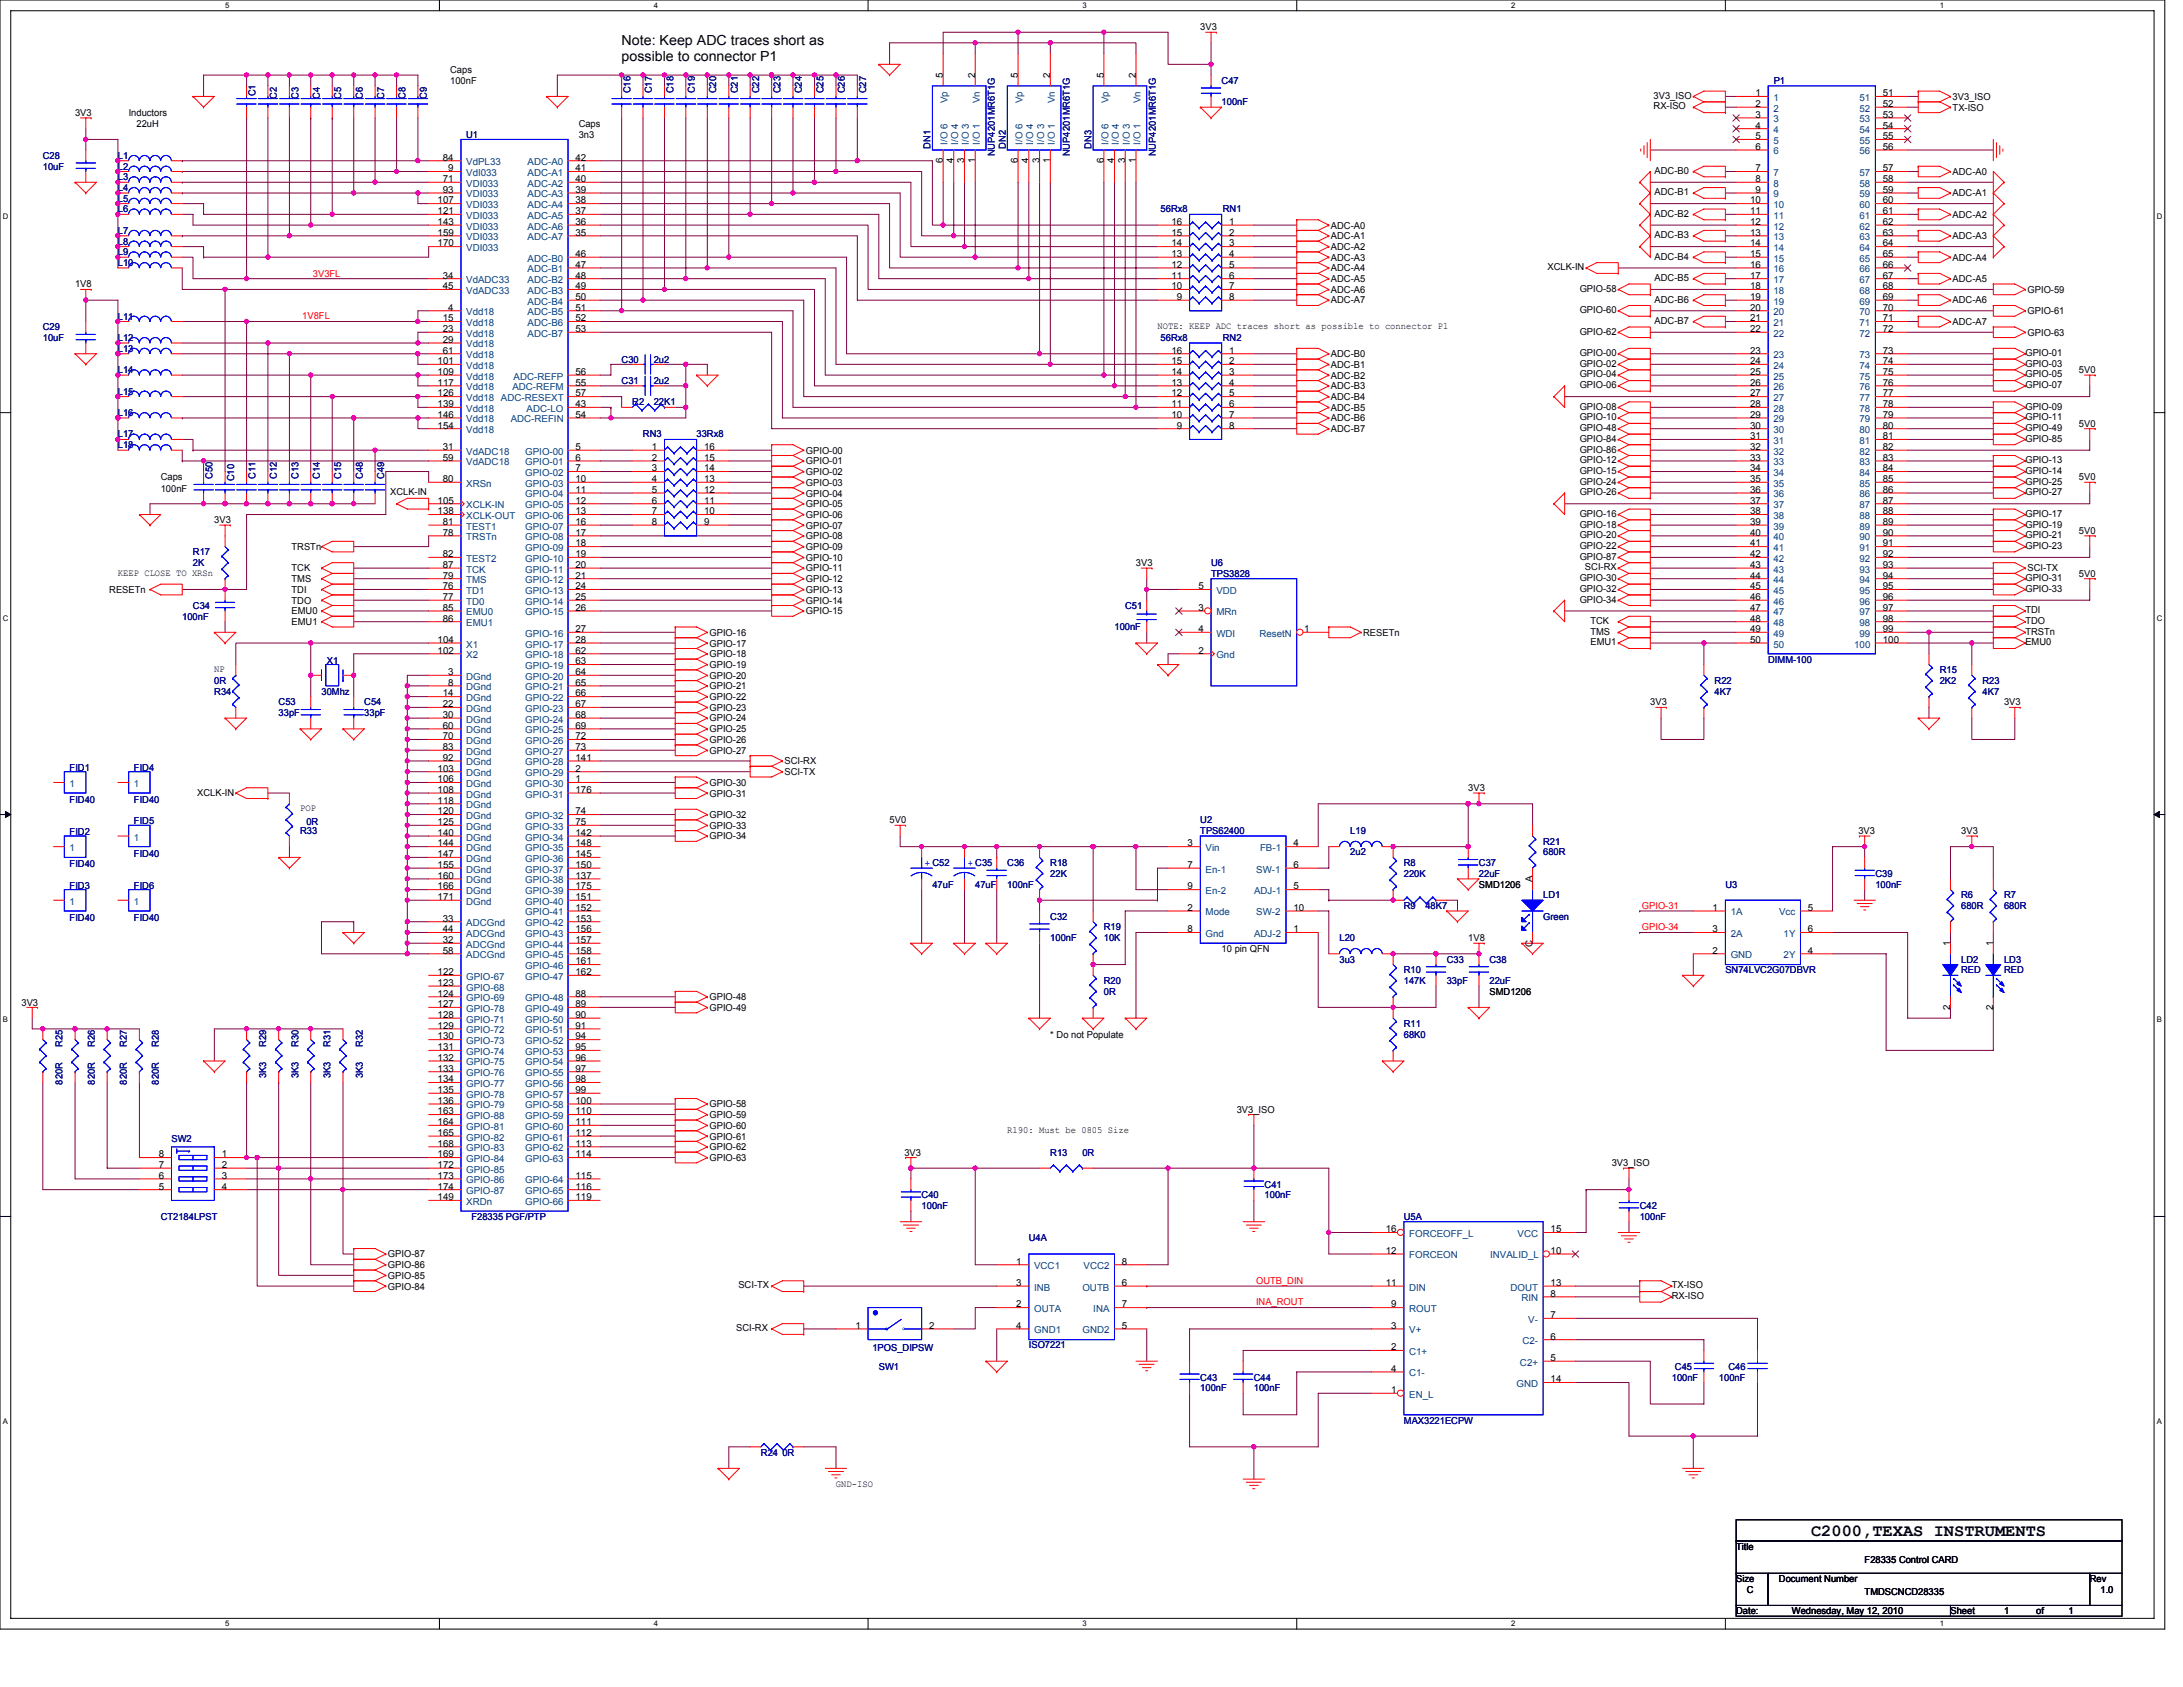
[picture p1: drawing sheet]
<svg xmlns="http://www.w3.org/2000/svg" width="279mm" height="216mm" viewBox="0 0 279 216" stroke-linecap="round" stroke-linejoin="round" font-family="sans-serif">
<defs><g id="words">
<text font-size="2.2" x="231.8" y="196.6">C2000,TEXAS INSTRUMENTS</text>
<g font-size="1.8">
<text x="79.6" y="5.7">Note: Keep ADC traces short as</text>
<text x="79.6" y="7.8">possible to connector P1</text>
</g>
<g font-size="1.2">
<text x="153.6" y="3.9">3V3</text>
<text x="57.6" y="9.4">Caps</text>
<text x="57.6" y="10.8">100nF</text>
<text x="120.7" y="10" transform="rotate(-90 120.7 10)">5</text>
<text x="124.8" y="10" transform="rotate(-90 124.8 10)">2</text>
<text x="130.3" y="10" transform="rotate(-90 130.3 10)">5</text>
<text x="134.4" y="10" transform="rotate(-90 134.4 10)">2</text>
<text x="141.3" y="10" transform="rotate(-90 141.3 10)">5</text>
<text x="145.4" y="10" transform="rotate(-90 145.4 10)">2</text>
<text x="9.6" y="14.8">3V3</text>
<text x="16.5" y="14.8">Inductors</text>
<text x="17.5" y="16.3">22uH</text>
<text x="74.1" y="16.2">Caps</text>
<text x="74.1" y="17.7">3n3</text>
<text x="211.6" y="12.7">3V3_ISO</text>
<text x="211.6" y="14">RX-ISO</text>
<text x="224.7" y="12.3">1</text>
<text x="224.7" y="13.7">2</text>
<text x="224.7" y="15.1">3</text>
<text x="224.7" y="16.4">4</text>
<text x="224.7" y="17.8">5</text>
<text x="241" y="12.3">51</text>
<text x="241" y="13.7">52</text>
<text x="241" y="15.1">53</text>
<text x="241" y="16.4">54</text>
<text x="241" y="17.8">55</text>
<text x="249.9" y="14.2">TX-ISO</text>
<text x="249.9" y="12.8">3V3_ISO</text>
<text x="56.7" y="20.6">84</text>
<text x="56.7" y="23.3">71</text>
<text x="57.4" y="21.9">9</text>
<text x="73.7" y="20.6">42</text>
<text x="73.7" y="21.9">41</text>
<text x="73.7" y="23.3">40</text>
<text x="120.7" y="20.8" transform="rotate(-90 120.7 20.8)">6</text>
<text x="122" y="20.8" transform="rotate(-90 122 20.8)">4</text>
<text x="123.4" y="20.8" transform="rotate(-90 123.4 20.8)">3</text>
<text x="124.8" y="20.8" transform="rotate(-90 124.8 20.8)">1</text>
<text x="130.3" y="20.8" transform="rotate(-90 130.3 20.8)">6</text>
<text x="131.7" y="20.8" transform="rotate(-90 131.7 20.8)">4</text>
<text x="133" y="20.8" transform="rotate(-90 133 20.8)">3</text>
<text x="134.4" y="20.8" transform="rotate(-90 134.4 20.8)">1</text>
<text x="141.3" y="20.8" transform="rotate(-90 141.3 20.8)">6</text>
<text x="142.6" y="20.8" transform="rotate(-90 142.6 20.8)">4</text>
<text x="144" y="20.8" transform="rotate(-90 144 20.8)">3</text>
<text x="145.4" y="20.8" transform="rotate(-90 145.4 20.8)">1</text>
<text x="211.8" y="22.2">ADC-B0</text>
<text x="224.7" y="19.2">6</text>
<text x="224.7" y="21.9">7</text>
<text x="224.7" y="23.3">8</text>
<text x="241" y="19.2">56</text>
<text x="241" y="21.9">57</text>
<text x="241" y="23.3">58</text>
<text x="249.9" y="22.4">ADC-A0</text>
<text x="56" y="26">107</text>
<text x="56" y="27.4">121</text>
<text x="56" y="28.8">143</text>
<text x="56.7" y="24.7">93</text>
<text x="73.7" y="24.7">39</text>
<text x="73.7" y="26">38</text>
<text x="73.7" y="27.4">37</text>
<text x="73.7" y="28.8">36</text>
<text x="149.9" y="28.8">16</text>
<text x="157.3" y="28.8">1</text>
<text x="170.3" y="29.3">ADC-A0</text>
<text x="211.8" y="25">ADC-B1</text>
<text x="211.8" y="27.7">ADC-B2</text>
<text x="224" y="26">10</text>
<text x="224" y="27.4">11</text>
<text x="224" y="28.8">12</text>
<text x="224.7" y="24.7">9</text>
<text x="241" y="24.7">59</text>
<text x="241" y="26">60</text>
<text x="241" y="27.4">61</text>
<text x="241" y="28.8">62</text>
<text x="249.9" y="25.1">ADC-A1</text>
<text x="249.9" y="27.9">ADC-A2</text>
<text x="56" y="30.2">159</text>
<text x="56" y="31.5">170</text>
<text x="56.7" y="35.6">34</text>
<text x="73.7" y="30.2">35</text>
<text x="73.7" y="32.9">46</text>
<text x="73.7" y="34.3">47</text>
<text x="73.7" y="35.6">48</text>
<text x="149.9" y="35.6">11</text>
<text x="149.9" y="34.3">12</text>
<text x="149.9" y="32.9">13</text>
<text x="149.9" y="31.5">14</text>
<text x="149.9" y="30.2">15</text>
<text x="157.3" y="30.2">2</text>
<text x="157.3" y="31.5">3</text>
<text x="157.3" y="32.9">4</text>
<text x="157.3" y="34.3">5</text>
<text x="157.3" y="35.6">6</text>
<text x="170.3" y="30.6">ADC-A1</text>
<text x="170.3" y="32">ADC-A2</text>
<text x="170.3" y="34.7">ADC-A4</text>
<text x="170.3" y="33.4">ADC-A3</text>
<text x="198.1" y="34.6">XCLK-IN</text>
<text x="211.8" y="30.5">ADC-B3</text>
<text x="211.8" y="33.2">ADC-B4</text>
<text x="211.8" y="36">ADC-B5</text>
<text x="224" y="30.2">13</text>
<text x="224" y="31.5">14</text>
<text x="224" y="32.9">15</text>
<text x="224" y="34.3">16</text>
<text x="224" y="35.6">17</text>
<text x="241" y="30.2">63</text>
<text x="241" y="31.5">64</text>
<text x="241" y="32.9">65</text>
<text x="241" y="34.3">66</text>
<text x="241" y="35.6">67</text>
<text x="249.9" y="30.6">ADC-A3</text>
<text x="249.9" y="33.4">ADC-A4</text>
<text x="9.6" y="36.8">1V8</text>
<text x="56.7" y="37">45</text>
<text x="56.7" y="41.1">15</text>
<text x="57.4" y="39.8">4</text>
<text x="73.7" y="37">49</text>
<text x="73.7" y="38.4">50</text>
<text x="73.7" y="39.8">51</text>
<text x="73.7" y="41.1">52</text>
<text x="149.9" y="37">10</text>
<text x="150.6" y="38.4">9</text>
<text x="157.3" y="37">7</text>
<text x="157.3" y="38.4">8</text>
<text x="170.3" y="38.8">ADC-A7</text>
<text x="170.3" y="37.5">ADC-A6</text>
<text x="170.3" y="36.1">ADC-A5</text>
<text x="202.2" y="40.1">GPIO-60</text>
<text x="202.2" y="37.3">GPIO-58</text>
<text x="211.8" y="41.4">ADC-B7</text>
<text x="211.8" y="38.7">ADC-B6</text>
<text x="224" y="37">18</text>
<text x="224" y="38.4">19</text>
<text x="224" y="39.8">20</text>
<text x="224" y="41.1">21</text>
<text x="241" y="37">68</text>
<text x="241" y="38.4">69</text>
<text x="241" y="39.8">70</text>
<text x="241" y="41.1">71</text>
<text x="249.9" y="36.1">ADC-A5</text>
<text x="249.9" y="38.8">ADC-A6</text>
<text x="249.9" y="41.6">ADC-A7</text>
<text x="259.5" y="40.2">GPIO-61</text>
<text x="259.5" y="37.5">GPIO-59</text>
<text x="56" y="48">109</text>
<text x="56" y="46.6">101</text>
<text x="56.7" y="42.5">23</text>
<text x="56.7" y="43.9">29</text>
<text x="56.7" y="45.3">61</text>
<text x="73.7" y="42.5">53</text>
<text x="73.7" y="48">56</text>
<text x="148.1" y="42.1">NOTE: KEEP ADC traces short as possible to connector P1</text>
<text x="149.9" y="48">14</text>
<text x="149.9" y="46.6">15</text>
<text x="149.9" y="45.3">16</text>
<text x="157.3" y="45.3">1</text>
<text x="157.3" y="46.6">2</text>
<text x="157.3" y="48">3</text>
<text x="170.3" y="47.1">ADC-B1</text>
<text x="170.3" y="45.7">ADC-B0</text>
<text x="202.2" y="42.8">GPIO-62</text>
<text x="202.2" y="45.6">GPIO-00</text>
<text x="202.2" y="46.9">GPIO-02</text>
<text x="224" y="42.5">22</text>
<text x="224" y="45.3">23</text>
<text x="224" y="46.6">24</text>
<text x="224" y="48">25</text>
<text x="241" y="42.5">72</text>
<text x="241" y="45.3">73</text>
<text x="241" y="46.6">74</text>
<text x="241" y="48">75</text>
<text x="259.2" y="45.6">GPIO-01</text>
<text x="259.2" y="46.9">GPIO-03</text>
<text x="259.5" y="43">GPIO-63</text>
<text x="266.1" y="47.8">5V0</text>
<text x="56" y="49.4">117</text>
<text x="56" y="50.7">126</text>
<text x="56" y="52.1">139</text>
<text x="56" y="53.5">146</text>
<text x="73.7" y="49.4">55</text>
<text x="73.7" y="53.5">54</text>
<text x="73.7" y="50.7">57</text>
<text x="73.7" y="52.1">43</text>
<text x="149.9" y="53.5">10</text>
<text x="149.9" y="52.1">11</text>
<text x="149.9" y="50.7">12</text>
<text x="149.9" y="49.4">13</text>
<text x="157.3" y="49.4">4</text>
<text x="157.3" y="50.7">5</text>
<text x="157.3" y="52.1">6</text>
<text x="157.3" y="53.5">7</text>
<text x="170.3" y="53.9">ADC-B6</text>
<text x="170.3" y="49.8">ADC-B3</text>
<text x="170.3" y="51.2">ADC-B4</text>
<text x="170.3" y="48.5">ADC-B2</text>
<text x="170.3" y="52.6">ADC-B5</text>
<text x="202.2" y="48.3">GPIO-04</text>
<text x="202.2" y="49.7">GPIO-06</text>
<text x="202.2" y="52.4">GPIO-08</text>
<text x="202.2" y="53.8">GPIO-10</text>
<text x="224" y="49.4">26</text>
<text x="224" y="50.7">27</text>
<text x="224" y="52.1">28</text>
<text x="224" y="53.5">29</text>
<text x="241" y="49.4">76</text>
<text x="241" y="50.7">77</text>
<text x="241" y="52.1">78</text>
<text x="241" y="53.5">79</text>
<text x="259.2" y="48.3">GPIO-05</text>
<text x="259.2" y="49.7">GPIO-07</text>
<text x="259.2" y="52.4">GPIO-09</text>
<text x="259.2" y="53.8">GPIO-11</text>
<text x="56" y="54.8">154</text>
<text x="56.7" y="57.6">31</text>
<text x="56.7" y="59">59</text>
<text x="73.7" y="57.6">5</text>
<text x="73.7" y="59">6</text>
<text x="83.4" y="57.6">1</text>
<text x="83.4" y="59">2</text>
<text x="90.1" y="59">15</text>
<text x="90.1" y="57.6">16</text>
<text x="103.1" y="58">GPIO-00</text>
<text x="103.1" y="59.4">GPIO-01</text>
<text x="150.6" y="54.8">9</text>
<text x="157.3" y="54.8">8</text>
<text x="170.3" y="55.3">ADC-B7</text>
<text x="202.2" y="55.2">GPIO-48</text>
<text x="202.2" y="56.5">GPIO-84</text>
<text x="202.2" y="57.9">GPIO-86</text>
<text x="202.2" y="59.3">GPIO-12</text>
<text x="224" y="54.8">30</text>
<text x="224" y="56.2">31</text>
<text x="224" y="57.6">32</text>
<text x="224" y="59">33</text>
<text x="241" y="54.8">80</text>
<text x="241" y="56.2">81</text>
<text x="241" y="57.6">82</text>
<text x="241" y="59">83</text>
<text x="259.2" y="55.2">GPIO-49</text>
<text x="259.2" y="56.5">GPIO-85</text>
<text x="259.2" y="59.3">GPIO-13</text>
<text x="266.1" y="54.6">5V0</text>
<text x="20.6" y="61.5">Caps</text>
<text x="20.6" y="62.9">100nF</text>
<text x="49.9" y="63.4">XCLK-IN</text>
<text x="56" y="65.8">138</text>
<text x="56" y="64.5">105</text>
<text x="56.7" y="61.7">80</text>
<text x="73.7" y="60.3">7</text>
<text x="73.7" y="61.7">10</text>
<text x="73.7" y="63.1">11</text>
<text x="73.7" y="64.5">12</text>
<text x="73.7" y="65.8">13</text>
<text x="83.4" y="60.3">3</text>
<text x="83.4" y="61.7">4</text>
<text x="83.4" y="63.1">5</text>
<text x="83.4" y="64.5">6</text>
<text x="83.4" y="65.8">7</text>
<text x="90.1" y="65.8">10</text>
<text x="90.1" y="64.5">11</text>
<text x="90.1" y="63.1">12</text>
<text x="90.1" y="61.7">13</text>
<text x="90.1" y="60.3">14</text>
<text x="103.1" y="60.8">GPIO-02</text>
<text x="103.1" y="62.2">GPIO-03</text>
<text x="103.1" y="63.5">GPIO-04</text>
<text x="103.1" y="64.9">GPIO-05</text>
<text x="202.2" y="63.4">GPIO-26</text>
<text x="202.2" y="60.7">GPIO-15</text>
<text x="202.2" y="62">GPIO-24</text>
<text x="224" y="60.3">34</text>
<text x="224" y="61.7">35</text>
<text x="224" y="63.1">36</text>
<text x="224" y="64.5">37</text>
<text x="224" y="65.8">38</text>
<text x="241" y="60.3">84</text>
<text x="241" y="61.7">85</text>
<text x="241" y="63.1">86</text>
<text x="241" y="64.5">87</text>
<text x="241" y="65.8">88</text>
<text x="259.2" y="60.7">GPIO-14</text>
<text x="259.2" y="62">GPIO-25</text>
<text x="259.2" y="63.4">GPIO-27</text>
<text x="266.1" y="61.5">5V0</text>
<text x="27.4" y="67">3V3</text>
<text x="37.3" y="70.4">TRSTn</text>
<text x="56.7" y="71.3">82</text>
<text x="56.7" y="67.2">81</text>
<text x="56.7" y="68.6">78</text>
<text x="73.7" y="67.2">16</text>
<text x="73.7" y="68.6">17</text>
<text x="73.7" y="69.9">18</text>
<text x="73.7" y="71.3">19</text>
<text x="83.4" y="67.2">8</text>
<text x="90.1" y="67.2">9</text>
<text x="103.1" y="66.3">GPIO-06</text>
<text x="103.1" y="67.6">GPIO-07</text>
<text x="103.1" y="71.8">GPIO-10</text>
<text x="103.1" y="70.4">GPIO-09</text>
<text x="103.1" y="69">GPIO-08</text>
<text x="202.2" y="71.6">GPIO-87</text>
<text x="202.2" y="70.3">GPIO-22</text>
<text x="202.2" y="68.9">GPIO-20</text>
<text x="202.2" y="67.5">GPIO-18</text>
<text x="202.2" y="66.1">GPIO-16</text>
<text x="224" y="67.2">39</text>
<text x="224" y="68.6">40</text>
<text x="224" y="69.9">41</text>
<text x="224" y="71.3">42</text>
<text x="241" y="67.2">89</text>
<text x="241" y="68.6">90</text>
<text x="241" y="69.9">91</text>
<text x="241" y="71.3">92</text>
<text x="259.2" y="66.1">GPIO-17</text>
<text x="259.2" y="67.5">GPIO-19</text>
<text x="259.2" y="68.9">GPIO-21</text>
<text x="259.2" y="70.3">GPIO-23</text>
<text x="266.1" y="68.3">5V0</text>
<text x="14" y="75.9">RESETn</text>
<text x="15.1" y="73.7">KEEP CLOSE TO XRSn</text>
<text x="37.3" y="73.1">TCK</text>
<text x="37.3" y="75.9">TDI</text>
<text x="37.3" y="74.5">TMS</text>
<text x="37.3" y="77.3">TDO</text>
<text x="56.7" y="72.7">87</text>
<text x="56.7" y="74">79</text>
<text x="56.7" y="75.4">76</text>
<text x="56.7" y="76.8">77</text>
<text x="73.7" y="72.7">20</text>
<text x="73.7" y="74">21</text>
<text x="73.7" y="75.4">24</text>
<text x="73.7" y="76.8">25</text>
<text x="103.1" y="74.5">GPIO-12</text>
<text x="103.1" y="77.3">GPIO-14</text>
<text x="103.1" y="75.9">GPIO-13</text>
<text x="103.1" y="73.1">GPIO-11</text>
<text x="145.4" y="72.5">3V3</text>
<text x="153.4" y="75.4">5</text>
<text x="202.2" y="77.1">GPIO-34</text>
<text x="202.2" y="75.7">GPIO-32</text>
<text x="202.2" y="74.4">GPIO-30</text>
<text x="202.9" y="73">SCI-RX</text>
<text x="224" y="72.7">43</text>
<text x="224" y="74">44</text>
<text x="224" y="75.4">45</text>
<text x="224" y="76.8">46</text>
<text x="241" y="72.7">93</text>
<text x="241" y="74">94</text>
<text x="241" y="75.4">95</text>
<text x="241" y="76.8">96</text>
<text x="259.2" y="75.7">GPIO-33</text>
<text x="259.2" y="74.4">GPIO-31</text>
<text x="259.5" y="73.1">SCI-TX</text>
<text x="266.1" y="73.8">5V0</text>
<text x="37.3" y="80">EMU1</text>
<text x="37.3" y="78.6">EMU0</text>
<text x="56" y="82.3">104</text>
<text x="56" y="83.7">102</text>
<text x="56.7" y="78.2">85</text>
<text x="56.7" y="79.5">86</text>
<text x="73.7" y="78.2">26</text>
<text x="73.7" y="80.9">27</text>
<text x="73.7" y="82.3">28</text>
<text x="73.7" y="83.7">62</text>
<text x="90.8" y="81.4">GPIO-16</text>
<text x="90.8" y="82.7">GPIO-17</text>
<text x="103.1" y="78.6">GPIO-15</text>
<text x="153.4" y="78.2">3</text>
<text x="153.4" y="80.9">4</text>
<text x="153.4" y="83.7">2</text>
<text x="166.9" y="80.9">1</text>
<text x="174.5" y="81.4">RESETn</text>
<text x="203.6" y="82.6">EMU1</text>
<text x="203.6" y="81.2">TMS</text>
<text x="203.6" y="79.9">TCK</text>
<text x="224" y="78.2">47</text>
<text x="224" y="79.5">48</text>
<text x="224" y="80.9">49</text>
<text x="224" y="82.3">50</text>
<text x="241" y="78.2">97</text>
<text x="241" y="79.5">98</text>
<text x="241" y="80.9">99</text>
<text x="241" y="82.3">100</text>
<text x="259.2" y="78.5">TDI</text>
<text x="259.2" y="79.9">TDO</text>
<text x="259.2" y="81.2">TRSTn</text>
<text x="259.2" y="82.6">EMU0</text>
<text x="27.4" y="86">NP</text>
<text x="56.7" y="89.1">14</text>
<text x="57.4" y="86.4">3</text>
<text x="57.4" y="87.8">8</text>
<text x="73.7" y="85">63</text>
<text x="73.7" y="86.4">64</text>
<text x="73.7" y="87.8">65</text>
<text x="73.7" y="89.1">66</text>
<text x="90.8" y="84.1">GPIO-18</text>
<text x="90.8" y="85.5">GPIO-19</text>
<text x="90.8" y="86.8">GPIO-20</text>
<text x="90.8" y="88.2">GPIO-21</text>
<text x="90.8" y="89.6">GPIO-22</text>
<text x="56.7" y="90.5">22</text>
<text x="56.7" y="91.9">30</text>
<text x="56.7" y="93.3">60</text>
<text x="56.7" y="94.6">70</text>
<text x="56.7" y="96">83</text>
<text x="73.7" y="90.5">67</text>
<text x="73.7" y="91.9">68</text>
<text x="73.7" y="93.3">69</text>
<text x="73.7" y="94.6">72</text>
<text x="73.7" y="96">73</text>
<text x="90.8" y="91">GPIO-23</text>
<text x="90.8" y="92.3">GPIO-24</text>
<text x="90.8" y="93.7">GPIO-25</text>
<text x="90.8" y="95.1">GPIO-26</text>
<text x="211.2" y="90.3">3V3</text>
<text x="256.5" y="90.3">3V3</text>
<text x="25.3" y="101.8">XCLK-IN</text>
<text x="56" y="98.7">103</text>
<text x="56" y="100.1">106</text>
<text x="56" y="101.5">108</text>
<text x="56.7" y="97.4">92</text>
<text x="73.7" y="97.4">141</text>
<text x="73.7" y="98.7">2</text>
<text x="73.7" y="100.1">1</text>
<text x="73.7" y="101.5">176</text>
<text x="90.8" y="96.5">GPIO-27</text>
<text x="90.8" y="100.6">GPIO-30</text>
<text x="90.8" y="101.9">GPIO-31</text>
<text x="100.4" y="97.8">SCI-RX</text>
<text x="100.4" y="99.2">SCI-TX</text>
<text x="187.9" y="101.3">3V3</text>
<text x="38.4" y="103.8">POP</text>
<text x="56" y="102.8">118</text>
<text x="56" y="104.2">120</text>
<text x="56" y="105.6">125</text>
<text x="56" y="107">140</text>
<text x="73.7" y="104.2">74</text>
<text x="73.7" y="105.6">75</text>
<text x="73.7" y="107">142</text>
<text x="90.8" y="104.7">GPIO-32</text>
<text x="90.8" y="106">GPIO-33</text>
<text x="90.8" y="107.4">GPIO-34</text>
<text x="113.9" y="105.4">5V0</text>
<text x="237.8" y="106.7">3V3</text>
<text x="251" y="106.7">3V3</text>
<text x="56" y="108.3">144</text>
<text x="56" y="109.7">147</text>
<text x="56" y="111.1">155</text>
<text x="56" y="112.5">160</text>
<text x="56" y="113.8">166</text>
<text x="73.7" y="108.3">148</text>
<text x="73.7" y="109.7">145</text>
<text x="73.7" y="111.1">150</text>
<text x="73.7" y="112.5">137</text>
<text x="73.7" y="113.8">175</text>
<text x="152" y="108.3">3</text>
<text x="152" y="111.1">7</text>
<text x="152" y="113.8">9</text>
<text x="165.5" y="108.3">4</text>
<text x="165.5" y="113.8">5</text>
<text x="165.5" y="111.1">6</text>
<text x="189.3" y="113.6">SMD1206</text>
<text x="196.1" y="112.9" transform="rotate(-90 196.1 112.9)">A</text>
<text x="56" y="115.2">171</text>
<text x="56.7" y="117.9">33</text>
<text x="56.7" y="119.3">44</text>
<text x="73.7" y="115.2">151</text>
<text x="73.7" y="116.6">152</text>
<text x="73.7" y="117.9">153</text>
<text x="73.7" y="119.3">156</text>
<text x="152" y="116.6">2</text>
<text x="152" y="119.3">8</text>
<text x="165.5" y="119.3">1</text>
<text x="165.5" y="116.6">10</text>
<text x="219.2" y="119.3">3</text>
<text x="219.2" y="116.6">1</text>
<text x="231.4" y="116.6">5</text>
<text x="231.4" y="119.3">6</text>
<text x="56" y="124.8">122</text>
<text x="56.7" y="120.7">32</text>
<text x="56.7" y="122">58</text>
<text x="73.7" y="120.7">157</text>
<text x="73.7" y="122">158</text>
<text x="73.7" y="123.4">161</text>
<text x="73.7" y="124.8">162</text>
<text x="156.4" y="121.8">10 pin QFN</text>
<text x="187.9" y="120.5">1V8</text>
<text x="196.1" y="121.2" transform="rotate(-90 196.1 121.2)">C</text>
<text x="219.2" y="122">2</text>
<text x="231.4" y="122">4</text>
<text x="249.6" y="121.1" transform="rotate(-90 249.6 121.1)">1</text>
<text x="255.1" y="121.1" transform="rotate(-90 255.1 121.1)">1</text>
<text x="2.8" y="128.7">3V3</text>
<text x="56" y="126.2">123</text>
<text x="56" y="127.6">124</text>
<text x="56" y="128.9">127</text>
<text x="56" y="130.3">128</text>
<text x="56" y="131.7">129</text>
<text x="73.7" y="127.6">88</text>
<text x="73.7" y="128.9">89</text>
<text x="73.7" y="130.3">90</text>
<text x="73.7" y="131.7">91</text>
<text x="90.8" y="128">GPIO-48</text>
<text x="90.8" y="129.4">GPIO-49</text>
<text x="190.6" y="127.3">SMD1206</text>
<text x="249.6" y="129.2" transform="rotate(-90 249.6 129.2)">2</text>
<text x="255.1" y="129.2" transform="rotate(-90 255.1 129.2)">2</text>
<text x="56" y="133">130</text>
<text x="56" y="135.8">132</text>
<text x="56" y="137.1">133</text>
<text x="56" y="134.4">131</text>
<text x="73.7" y="133">94</text>
<text x="73.7" y="134.4">95</text>
<text x="73.7" y="135.8">96</text>
<text x="73.7" y="137.1">97</text>
<text x="134.4" y="132.8">* Do not Populate</text>
<text x="56" y="138.5">134</text>
<text x="56" y="139.9">135</text>
<text x="56" y="141.3">136</text>
<text x="56" y="142.6">163</text>
<text x="56" y="144">164</text>
<text x="73.7" y="138.5">98</text>
<text x="73.7" y="139.9">99</text>
<text x="73.7" y="141.3">100</text>
<text x="73.7" y="142.6">110</text>
<text x="73.7" y="144">111</text>
<text x="90.8" y="143.1">GPIO-59</text>
<text x="90.8" y="141.7">GPIO-58</text>
<text x="158.3" y="142.4">3V3_ISO</text>
<text x="20.3" y="148.1">8</text>
<text x="20.3" y="149.5">7</text>
<text x="28.4" y="148.1">1</text>
<text x="28.4" y="149.5">2</text>
<text x="56" y="145.4">165</text>
<text x="56" y="146.7">168</text>
<text x="56" y="148.1">169</text>
<text x="56" y="149.5">172</text>
<text x="73.7" y="145.4">112</text>
<text x="73.7" y="146.7">113</text>
<text x="73.7" y="148.1">114</text>
<text x="90.8" y="148.6">GPIO-63</text>
<text x="90.8" y="147.2">GPIO-62</text>
<text x="90.8" y="145.8">GPIO-61</text>
<text x="90.8" y="144.5">GPIO-60</text>
<text x="115.8" y="147.9">3V3</text>
<text x="128.9" y="145">R190: Must be 0805 Size</text>
<text x="206.3" y="149.3">3V3_ISO</text>
<text x="20.3" y="150.9">6</text>
<text x="20.3" y="152.2">5</text>
<text x="28.4" y="150.9">3</text>
<text x="28.4" y="152.2">4</text>
<text x="56" y="150.9">173</text>
<text x="56" y="152.2">174</text>
<text x="56" y="153.6">149</text>
<text x="73.7" y="150.9">115</text>
<text x="73.7" y="152.2">116</text>
<text x="73.7" y="153.6">119</text>
<text x="49.7" y="160.9">GPIO-87</text>
<text x="130" y="161.8">1</text>
<text x="143.6" y="161.8">8</text>
<text x="177.4" y="157.7">16</text>
<text x="177.4" y="160.5">12</text>
<text x="198.5" y="160.5">10</text>
<text x="198.5" y="157.7">15</text>
<text x="49.7" y="165">GPIO-84</text>
<text x="49.7" y="163.7">GPIO-85</text>
<text x="49.7" y="162.3">GPIO-86</text>
<text x="94.5" y="164.9">SCI-TX</text>
<text x="130" y="164.6">3</text>
<text x="130" y="167.3">2</text>
<text x="143.6" y="164.6">6</text>
<text x="143.6" y="167.3">7</text>
<text x="177.4" y="164.6">11</text>
<text x="178.1" y="167.3">9</text>
<text x="198.5" y="164.6">13</text>
<text x="198.5" y="165.9">8</text>
<text x="214" y="164.9">TX-ISO</text>
<text x="214" y="166.3">RX-ISO</text>
<text x="94.2" y="170.4">SCI-RX</text>
<text x="109.5" y="170.1">1</text>
<text x="118.9" y="170.1">2</text>
<text x="130" y="170.1">4</text>
<text x="143.6" y="170.1">5</text>
<text x="178.1" y="170.1">3</text>
<text x="178.1" y="172.8">2</text>
<text x="198.5" y="168.7">7</text>
<text x="198.5" y="171.4">6</text>
<text x="178.1" y="175.6">4</text>
<text x="178.1" y="178.3">1</text>
<text x="198.5" y="176.9">14</text>
<text x="198.5" y="174.2">5</text>
<text x="107" y="190.3">GND-ISO</text>
<text x="222.2" y="198.4">Title</text>
<text x="222.2" y="202.5">Size</text>
<text x="223.6" y="203.9">C</text>
<text x="227.7" y="202.5">Document Number</text>
<text x="238.7" y="200">F28335 Control CARD</text>
<text x="267.5" y="202.5">Rev</text>
<text x="268.8" y="203.9">1.0</text>
<text x="222.2" y="206.6">Date:</text>
<text x="229.3" y="206.6">Wednesday, May 12, 2010</text>
<text x="238.7" y="204.1">TMDSCNCD28335</text>
<text x="249.6" y="206.6">Sheet</text>
<text x="256.5" y="206.6">1</text>
<text x="260.6" y="206.6">of</text>
<text x="264.7" y="206.6">1</text>
</g>
<g font-size="1.2" fill="#000080">
<text x="80.7" y="11.9" transform="rotate(-90 80.7 11.9)">C16</text>
<text x="83.4" y="11.9" transform="rotate(-90 83.4 11.9)">C17</text>
<text x="86.2" y="11.9" transform="rotate(-90 86.2 11.9)">C18</text>
<text x="88.9" y="11.9" transform="rotate(-90 88.9 11.9)">C19</text>
<text x="91.7" y="11.9" transform="rotate(-90 91.7 11.9)">C20</text>
<text x="94.4" y="11.9" transform="rotate(-90 94.4 11.9)">C21</text>
<text x="97.2" y="11.9" transform="rotate(-90 97.2 11.9)">C22</text>
<text x="99.9" y="11.9" transform="rotate(-90 99.9 11.9)">C23</text>
<text x="102.6" y="11.9" transform="rotate(-90 102.6 11.9)">C24</text>
<text x="105.4" y="11.9" transform="rotate(-90 105.4 11.9)">C25</text>
<text x="108.1" y="11.9" transform="rotate(-90 108.1 11.9)">C26</text>
<text x="110.9" y="11.9" transform="rotate(-90 110.9 11.9)">C27</text>
<text x="156.4" y="10.7">C47</text>
<text x="227" y="10.7">P1</text>
<text x="32.7" y="12.3" transform="rotate(-90 32.7 12.3)">C1</text>
<text x="35.4" y="12.6" transform="rotate(-90 35.4 12.6)">C2</text>
<text x="38.2" y="12.6" transform="rotate(-90 38.2 12.6)">C3</text>
<text x="40.9" y="12.6" transform="rotate(-90 40.9 12.6)">C4</text>
<text x="43.7" y="12.6" transform="rotate(-90 43.7 12.6)">C5</text>
<text x="46.4" y="12.6" transform="rotate(-90 46.4 12.6)">C6</text>
<text x="49.1" y="12.6" transform="rotate(-90 49.1 12.6)">C7</text>
<text x="51.9" y="12.6" transform="rotate(-90 51.9 12.6)">C8</text>
<text x="54.6" y="12.6" transform="rotate(-90 54.6 12.6)">C9</text>
<text x="59.7" y="17.7">U1</text>
<text x="156.4" y="13.5">100nF</text>
<text x="5.5" y="20.3">C28</text>
<text x="5.5" y="21.7">10uF</text>
<text x="15.1" y="21.7">L2</text>
<text x="15.1" y="23.1">L3</text>
<text x="15.1" y="20.3">L1</text>
<text x="119.1" y="19.1" transform="rotate(-90 119.1 19.1)">DN1</text>
<text x="127.3" y="20" transform="rotate(-90 127.3 20)">NUP4201MR6T1G</text>
<text x="128.7" y="19.1" transform="rotate(-90 128.7 19.1)">DN2</text>
<text x="136.9" y="20" transform="rotate(-90 136.9 20)">NUP4201MR6T1G</text>
<text x="139.7" y="19.1" transform="rotate(-90 139.7 19.1)">DN3</text>
<text x="147.9" y="20" transform="rotate(-90 147.9 20)">NUP4201MR6T1G</text>
<text x="15.1" y="25.8">L5</text>
<text x="15.1" y="27.2">L6</text>
<text x="15.1" y="24.4">L4</text>
<text x="15.1" y="29.9">L7</text>
<text x="148.5" y="27.2">56Rx8</text>
<text x="156.5" y="27.2">RN1</text>
<text x="15.1" y="34">L10</text>
<text x="15.1" y="31.3">L8</text>
<text x="15.1" y="32.7">L9</text>
<text x="15.1" y="40.9">L11</text>
<text x="5.5" y="42.3">C29</text>
<text x="5.5" y="43.6">10uF</text>
<text x="15.1" y="45">L13</text>
<text x="15.1" y="47.8">L14</text>
<text x="15.1" y="43.6">L12</text>
<text x="79.6" y="46.4">C30</text>
<text x="83.7" y="46.4">2u2</text>
<text x="148.5" y="43.6">56Rx8</text>
<text x="156.5" y="43.6">RN2</text>
<text x="15.1" y="53.3">L16</text>
<text x="15.1" y="50.5">L15</text>
<text x="79.6" y="49.1">C31</text>
<text x="80.9" y="51.9">R2</text>
<text x="83.7" y="49.1">2u2</text>
<text x="83.7" y="51.9">22K1</text>
<text x="15.1" y="56">L17</text>
<text x="15.1" y="57.4">L18</text>
<text x="82.3" y="56">RN3</text>
<text x="89.2" y="56">33Rx8</text>
<text x="27.2" y="61.3" transform="rotate(-90 27.2 61.3)">C50</text>
<text x="30" y="61.6" transform="rotate(-90 30 61.6)">C10</text>
<text x="32.7" y="61.3" transform="rotate(-90 32.7 61.3)">C11</text>
<text x="35.4" y="61.3" transform="rotate(-90 35.4 61.3)">C12</text>
<text x="38.2" y="61.3" transform="rotate(-90 38.2 61.3)">C13</text>
<text x="40.9" y="61.3" transform="rotate(-90 40.9 61.3)">C14</text>
<text x="43.7" y="61.3" transform="rotate(-90 43.7 61.3)">C15</text>
<text x="46.4" y="61.3" transform="rotate(-90 46.4 61.3)">C48</text>
<text x="49.1" y="61.3" transform="rotate(-90 49.1 61.3)">C49</text>
<text x="24.7" y="71.1">R17</text>
<text x="24.7" y="72.5">2K</text>
<text x="24.7" y="77.9">C34</text>
<text x="144" y="77.9">C51</text>
<text x="155" y="72.5">U6</text>
<text x="155" y="73.8">TPS3828</text>
<text x="23.3" y="79.3">100nF</text>
<text x="142.6" y="80.7">100nF</text>
<text x="27.4" y="88.9">R34</text>
<text x="27.4" y="87.5">0R</text>
<text x="41.1" y="88.9">30Mhz</text>
<text x="41.8" y="84.9">X1</text>
<text x="219.5" y="87.5">R22</text>
<text x="219.5" y="88.9">4K7</text>
<text x="226.3" y="84.8">DIMM-100</text>
<text x="248.3" y="86.2">R15</text>
<text x="248.3" y="87.5">2K2</text>
<text x="253.7" y="87.5">R23</text>
<text x="253.7" y="88.9">4K7</text>
<text x="35.7" y="90.3">C53</text>
<text x="35.7" y="91.7">33pF</text>
<text x="46.6" y="90.3">C54</text>
<text x="46.6" y="91.7">33pF</text>
<text x="8.9" y="98.6">FID1</text>
<text x="17.1" y="98.6">FID4</text>
<text x="8.9" y="106.9">FID2</text>
<text x="8.9" y="102.8">FID40</text>
<text x="17.1" y="102.8">FID40</text>
<text x="17.1" y="105.5">FID5</text>
<text x="38.4" y="106.7">R33</text>
<text x="39.2" y="105.6">0R</text>
<text x="153.6" y="105.4">U2</text>
<text x="153.6" y="106.7">TPS62400</text>
<text x="172.8" y="106.7">L19</text>
<text x="8.9" y="111">FID40</text>
<text x="8.9" y="113.7">FID3</text>
<text x="17.1" y="113.7">FID6</text>
<text x="17.1" y="109.6">FID40</text>
<text x="119.3" y="113.6">47uF</text>
<text x="124.8" y="113.6">47uF</text>
<text x="128.9" y="110.8">C36</text>
<text x="128.9" y="113.6">100nF</text>
<text x="134.4" y="110.8">R18</text>
<text x="134.4" y="112.2">22K</text>
<text x="172.8" y="109.5">2u2</text>
<text x="179.7" y="110.8">R8</text>
<text x="179.7" y="112.2">220K</text>
<text x="189.3" y="110.8">C37</text>
<text x="189.3" y="112.2">22uF</text>
<text x="197.5" y="108.1">R21</text>
<text x="197.5" y="109.5">680R</text>
<text x="220.8" y="113.6">U3</text>
<text x="240" y="112.2">C39</text>
<text x="240" y="113.6">100nF</text>
<text x="8.9" y="117.9">FID40</text>
<text x="17.1" y="117.9">FID40</text>
<text x="134.4" y="117.7">C32</text>
<text x="141.3" y="119.1">R19</text>
<text x="179.7" y="116.3">R9</text>
<text x="182.4" y="116.3">48K7</text>
<text x="197.5" y="115">LD1</text>
<text x="197.5" y="117.7">Green</text>
<text x="251" y="115">R6</text>
<text x="251" y="116.3">680R</text>
<text x="256.5" y="115">R7</text>
<text x="256.5" y="116.3">680R</text>
<text x="134.4" y="120.5">100nF</text>
<text x="141.3" y="125.9">R20</text>
<text x="141.3" y="120.5">10K</text>
<text x="171.4" y="120.5">L20</text>
<text x="171.4" y="123.2">3u3</text>
<text x="179.7" y="124.6">R10</text>
<text x="179.7" y="125.9">147K</text>
<text x="185.2" y="123.2">C33</text>
<text x="185.2" y="125.9">33pF</text>
<text x="190.6" y="123.2">C38</text>
<text x="190.6" y="125.9">22uF</text>
<text x="220.8" y="124.6">SN74LVC2G07DBVR</text>
<text x="251" y="123.2">LD2</text>
<text x="251" y="124.6">RED</text>
<text x="256.5" y="123.2">LD3</text>
<text x="256.5" y="124.6">RED</text>
<text x="141.3" y="127.3">0R</text>
<text x="179.7" y="131.4">R11</text>
<text x="8" y="134" transform="rotate(-90 8 134)">R25</text>
<text x="12.1" y="134" transform="rotate(-90 12.1 134)">R26</text>
<text x="16.2" y="134" transform="rotate(-90 16.2 134)">R27</text>
<text x="20.3" y="134" transform="rotate(-90 20.3 134)">R28</text>
<text x="34.1" y="138" transform="rotate(-90 34.1 138)">3K3</text>
<text x="34.1" y="134" transform="rotate(-90 34.1 134)">R29</text>
<text x="38.2" y="138" transform="rotate(-90 38.2 138)">3K3</text>
<text x="38.2" y="134" transform="rotate(-90 38.2 134)">R30</text>
<text x="42.3" y="138" transform="rotate(-90 42.3 138)">3K3</text>
<text x="42.3" y="134" transform="rotate(-90 42.3 134)">R31</text>
<text x="46.4" y="138" transform="rotate(-90 46.4 138)">3K3</text>
<text x="46.4" y="134" transform="rotate(-90 46.4 134)">R32</text>
<text x="179.7" y="132.8">68K0</text>
<text x="8" y="138.8" transform="rotate(-90 8 138.8)">820R</text>
<text x="12.1" y="138.8" transform="rotate(-90 12.1 138.8)">820R</text>
<text x="16.2" y="138.8" transform="rotate(-90 16.2 138.8)">820R</text>
<text x="20.3" y="138.8" transform="rotate(-90 20.3 138.8)">820R</text>
<text x="21.9" y="146.1">SW2</text>
<text x="134.4" y="147.9">R13</text>
<text x="138.5" y="147.9">0R</text>
<text x="118" y="153.4">C40</text>
<text x="118" y="154.7">100nF</text>
<text x="161.9" y="152">C41</text>
<text x="161.9" y="153.4">100nF</text>
<text x="209.9" y="154.7">C42</text>
<text x="20.6" y="156.1">CT2184LPST</text>
<text x="60.3" y="156.1">F28335 PGF/PTP</text>
<text x="131.7" y="158.9">U4A</text>
<text x="179.7" y="156.1">U5A</text>
<text x="209.9" y="156.1">100nF</text>
<text x="111.7" y="172.8">1POS_DIPSW</text>
<text x="131.7" y="172.6">ISO7221</text>
<text x="112.5" y="175.3">SW1</text>
<text x="153.6" y="176.7">C43</text>
<text x="153.6" y="178.1">100nF</text>
<text x="160.5" y="176.7">C44</text>
<text x="160.5" y="178.1">100nF</text>
<text x="214" y="176.7">100nF</text>
<text x="214.4" y="175.3">C45</text>
<text x="220" y="176.7">100nF</text>
<text x="221.2" y="175.3">C46</text>
<text x="179.7" y="182.2">MAX3221ECPW</text>
<text x="97.4" y="186.3">R24 0R</text>
</g>
<g font-size="1.2" fill="#004080">
<text x="121.3" y="13.2" transform="rotate(-90 121.3 13.2)">Vp</text>
<text x="125.4" y="13.2" transform="rotate(-90 125.4 13.2)">Vn</text>
<text x="130.9" y="13.2" transform="rotate(-90 130.9 13.2)">Vp</text>
<text x="135" y="13.2" transform="rotate(-90 135 13.2)">Vn</text>
<text x="141.9" y="13.2" transform="rotate(-90 141.9 13.2)">Vp</text>
<text x="146" y="13.2" transform="rotate(-90 146 13.2)">Vn</text>
<text x="227" y="12.9">1</text>
<text x="227" y="14.3">2</text>
<text x="227" y="15.7">3</text>
<text x="227" y="17">4</text>
<text x="238" y="12.9">51</text>
<text x="238" y="14.3">52</text>
<text x="238" y="15.7">53</text>
<text x="238" y="17">54</text>
<text x="59.7" y="21.1">VdPL33</text>
<text x="59.7" y="22.5">VdI033</text>
<text x="59.7" y="23.9">VDI033</text>
<text x="67.5" y="21.1">ADC-A0</text>
<text x="67.5" y="22.5">ADC-A1</text>
<text x="67.5" y="23.9">ADC-A2</text>
<text x="121.3" y="18.5" transform="rotate(-90 121.3 18.5)">I/O 6</text>
<text x="122.6" y="18.5" transform="rotate(-90 122.6 18.5)">I/O 4</text>
<text x="124" y="18.5" transform="rotate(-90 124 18.5)">I/O 3</text>
<text x="125.4" y="18.5" transform="rotate(-90 125.4 18.5)">I/O 1</text>
<text x="130.9" y="18.5" transform="rotate(-90 130.9 18.5)">I/O 6</text>
<text x="132.2" y="18.5" transform="rotate(-90 132.2 18.5)">I/O 4</text>
<text x="133.6" y="18.5" transform="rotate(-90 133.6 18.5)">I/O 3</text>
<text x="135" y="18.5" transform="rotate(-90 135 18.5)">I/O 1</text>
<text x="141.9" y="18.5" transform="rotate(-90 141.9 18.5)">I/O 6</text>
<text x="143.2" y="18.5" transform="rotate(-90 143.2 18.5)">I/O 4</text>
<text x="144.6" y="18.5" transform="rotate(-90 144.6 18.5)">I/O 3</text>
<text x="146" y="18.5" transform="rotate(-90 146 18.5)">I/O 1</text>
<text x="227" y="18.4">5</text>
<text x="227" y="19.8">6</text>
<text x="227" y="22.5">7</text>
<text x="227" y="23.9">8</text>
<text x="238" y="18.4">55</text>
<text x="238" y="19.8">56</text>
<text x="238" y="22.5">57</text>
<text x="238" y="23.9">58</text>
<text x="59.7" y="25.3">VDI033</text>
<text x="59.7" y="26.6">VDI033</text>
<text x="59.7" y="28">VDI033</text>
<text x="59.7" y="29.4">VDI033</text>
<text x="67.5" y="25.3">ADC-A3</text>
<text x="67.5" y="26.6">ADC-A4</text>
<text x="67.5" y="28">ADC-A5</text>
<text x="67.5" y="29.4">ADC-A6</text>
<text x="227" y="25.3">9</text>
<text x="227" y="26.6">10</text>
<text x="227" y="28">11</text>
<text x="227" y="29.4">12</text>
<text x="238" y="25.3">59</text>
<text x="238" y="26.6">60</text>
<text x="238" y="28">61</text>
<text x="238" y="29.4">62</text>
<text x="59.7" y="30.8">VDI033</text>
<text x="59.7" y="32.1">VDI033</text>
<text x="67.5" y="30.8">ADC-A7</text>
<text x="67.5" y="33.5">ADC-B0</text>
<text x="67.5" y="34.9">ADC-B1</text>
<text x="227" y="30.8">13</text>
<text x="227" y="32.1">14</text>
<text x="227" y="33.5">15</text>
<text x="227" y="34.9">16</text>
<text x="238" y="30.8">63</text>
<text x="238" y="32.1">64</text>
<text x="238" y="33.5">65</text>
<text x="238" y="34.9">66</text>
<text x="59.7" y="36.2">VdADC33</text>
<text x="59.7" y="37.6">VdADC33</text>
<text x="59.7" y="40.3">Vdd18</text>
<text x="59.7" y="41.7">Vdd18</text>
<text x="67.5" y="36.2">ADC-B2</text>
<text x="67.5" y="37.6">ADC-B3</text>
<text x="67.5" y="39">ADC-B4</text>
<text x="67.5" y="40.3">ADC-B5</text>
<text x="67.5" y="41.7">ADC-B6</text>
<text x="227" y="36.2">17</text>
<text x="227" y="37.6">18</text>
<text x="227" y="39">19</text>
<text x="227" y="40.3">20</text>
<text x="227" y="41.7">21</text>
<text x="238" y="36.2">67</text>
<text x="238" y="37.6">68</text>
<text x="238" y="39">69</text>
<text x="238" y="40.3">70</text>
<text x="238" y="41.7">71</text>
<text x="59.7" y="43.1">Vdd18</text>
<text x="59.7" y="44.5">Vdd18</text>
<text x="59.7" y="45.8">Vdd18</text>
<text x="59.7" y="47.2">Vdd18</text>
<text x="67.5" y="43.1">ADC-B7</text>
<text x="227" y="43.1">22</text>
<text x="227" y="45.8">23</text>
<text x="227" y="47.2">24</text>
<text x="238" y="43.1">72</text>
<text x="238" y="45.8">73</text>
<text x="238" y="47.2">74</text>
<text x="59.7" y="48.6">Vdd18</text>
<text x="59.7" y="50">Vdd18</text>
<text x="59.7" y="51.3">Vdd18 ADC-RESEXT</text>
<text x="59.7" y="52.7">Vdd18</text>
<text x="65.6" y="50">ADC-REFM</text>
<text x="65.7" y="48.6">ADC-REFP</text>
<text x="67.4" y="52.7">ADC-LO</text>
<text x="227" y="48.6">25</text>
<text x="227" y="50">26</text>
<text x="227" y="51.3">27</text>
<text x="227" y="52.7">28</text>
<text x="238" y="48.6">75</text>
<text x="238" y="50">76</text>
<text x="238" y="51.3">77</text>
<text x="238" y="52.7">78</text>
<text x="59.7" y="54.1">Vdd18</text>
<text x="59.7" y="55.4">Vdd18</text>
<text x="59.7" y="58.2">VdADC18</text>
<text x="59.7" y="59.6">VdADC18</text>
<text x="65.4" y="54.1">ADC-REFIN</text>
<text x="67.2" y="58.2">GPIO-00</text>
<text x="67.2" y="59.6">GPIO-01</text>
<text x="227" y="54.1">29</text>
<text x="227" y="55.4">30</text>
<text x="227" y="56.8">31</text>
<text x="227" y="58.2">32</text>
<text x="227" y="59.6">33</text>
<text x="238" y="54.1">79</text>
<text x="238" y="55.4">80</text>
<text x="238" y="56.8">81</text>
<text x="238" y="58.2">82</text>
<text x="238" y="59.6">83</text>
<text x="59.7" y="62.3">XRSn</text>
<text x="59.7" y="65">XCLK-IN</text>
<text x="67.2" y="60.9">GPIO-02</text>
<text x="67.2" y="62.3">GPIO-03</text>
<text x="67.2" y="63.7">GPIO-04</text>
<text x="67.2" y="65">GPIO-05</text>
<text x="227" y="60.9">34</text>
<text x="227" y="62.3">35</text>
<text x="227" y="63.7">36</text>
<text x="227" y="65">37</text>
<text x="238" y="60.9">84</text>
<text x="238" y="62.3">85</text>
<text x="238" y="63.7">86</text>
<text x="238" y="65">87</text>
<text x="59.7" y="71.9">TEST2</text>
<text x="59.7" y="67.8">TEST1</text>
<text x="59.7" y="66.4">XCLK-OUT</text>
<text x="59.7" y="69.2">TRSTn</text>
<text x="67.2" y="66.4">GPIO-06</text>
<text x="67.2" y="67.8">GPIO-07</text>
<text x="67.2" y="69.2">GPIO-08</text>
<text x="67.2" y="70.5">GPIO-09</text>
<text x="67.2" y="71.9">GPIO-10</text>
<text x="227" y="66.4">38</text>
<text x="227" y="67.8">39</text>
<text x="227" y="69.2">40</text>
<text x="227" y="70.5">41</text>
<text x="227" y="71.9">42</text>
<text x="238" y="66.4">88</text>
<text x="238" y="67.8">89</text>
<text x="238" y="69.2">90</text>
<text x="238" y="70.5">91</text>
<text x="238" y="71.9">92</text>
<text x="59.7" y="73.3">TCK</text>
<text x="59.7" y="74.6">TMS</text>
<text x="59.7" y="76">TD1</text>
<text x="59.7" y="77.4">TD0</text>
<text x="67.2" y="73.3">GPIO-11</text>
<text x="67.2" y="74.6">GPIO-12</text>
<text x="67.2" y="76">GPIO-13</text>
<text x="67.2" y="77.4">GPIO-14</text>
<text x="155.7" y="76">VDD</text>
<text x="227" y="73.3">43</text>
<text x="227" y="74.6">44</text>
<text x="227" y="76">45</text>
<text x="227" y="77.4">46</text>
<text x="238" y="73.3">93</text>
<text x="238" y="74.6">94</text>
<text x="238" y="76">95</text>
<text x="238" y="77.4">96</text>
<text x="59.7" y="78.8">EMU0</text>
<text x="59.7" y="80.1">EMU1</text>
<text x="59.7" y="82.9">X1</text>
<text x="67.2" y="78.8">GPIO-15</text>
<text x="67.2" y="81.5">GPIO-16</text>
<text x="67.2" y="82.9">GPIO-17</text>
<text x="155.7" y="78.8">MRn</text>
<text x="155.7" y="81.5">WDI</text>
<text x="161.2" y="81.5">ResetN</text>
<text x="227" y="78.8">47</text>
<text x="227" y="80.1">48</text>
<text x="227" y="81.5">49</text>
<text x="227" y="82.9">50</text>
<text x="237.3" y="82.9">100</text>
<text x="238" y="78.8">97</text>
<text x="238" y="80.1">98</text>
<text x="238" y="81.5">99</text>
<text x="59.7" y="84.2">X2</text>
<text x="59.7" y="87">DGnd</text>
<text x="59.7" y="88.3">DGnd</text>
<text x="59.7" y="89.7">DGnd</text>
<text x="67.2" y="84.2">GPIO-18</text>
<text x="67.2" y="85.6">GPIO-19</text>
<text x="67.2" y="87">GPIO-20</text>
<text x="67.2" y="88.3">GPIO-21</text>
<text x="67.2" y="89.7">GPIO-22</text>
<text x="155.7" y="84.2">Gnd</text>
<text x="59.7" y="91.1">DGnd</text>
<text x="59.7" y="92.5">DGnd</text>
<text x="59.7" y="93.9">DGnd</text>
<text x="59.7" y="95.2">DGnd</text>
<text x="67.2" y="91.1">GPIO-23</text>
<text x="67.2" y="92.5">GPIO-24</text>
<text x="67.2" y="93.9">GPIO-25</text>
<text x="67.2" y="95.2">GPIO-26</text>
<text x="8.9" y="100.7">1</text>
<text x="17.1" y="100.7">1</text>
<text x="59.7" y="96.6">DGnd</text>
<text x="59.7" y="98">DGnd</text>
<text x="59.7" y="99.3">DGnd</text>
<text x="59.7" y="100.7">DGnd</text>
<text x="67.2" y="96.6">GPIO-27</text>
<text x="67.2" y="98">GPIO-28</text>
<text x="67.2" y="99.3">GPIO-29</text>
<text x="67.2" y="100.7">GPIO-30</text>
<text x="17.1" y="107.6">1</text>
<text x="59.7" y="102.1">DGnd</text>
<text x="59.7" y="103.4">DGnd</text>
<text x="59.7" y="104.8">DGnd</text>
<text x="59.7" y="106.2">DGnd</text>
<text x="59.7" y="107.6">DGnd</text>
<text x="67.2" y="102.1">GPIO-31</text>
<text x="67.2" y="104.8">GPIO-32</text>
<text x="67.2" y="106.2">GPIO-33</text>
<text x="67.2" y="107.6">GPIO-34</text>
<text x="8.9" y="108.9">1</text>
<text x="59.7" y="108.9">DGnd</text>
<text x="59.7" y="110.3">DGnd</text>
<text x="59.7" y="111.7">DGnd</text>
<text x="59.7" y="113.1">DGnd</text>
<text x="67.2" y="108.9">GPIO-35</text>
<text x="67.2" y="110.3">GPIO-36</text>
<text x="67.2" y="111.7">GPIO-37</text>
<text x="67.2" y="113.1">GPIO-38</text>
<text x="154.3" y="108.9">Vin</text>
<text x="154.3" y="111.7">En-1</text>
<text x="160.8" y="111.7">SW-1</text>
<text x="161.3" y="108.9">FB-1</text>
<text x="8.9" y="115.8">1</text>
<text x="17.1" y="115.8">1</text>
<text x="59.7" y="114.4">DGnd</text>
<text x="59.7" y="115.8">DGnd</text>
<text x="59.7" y="118.5">ADCGnd</text>
<text x="59.7" y="119.9">ADCGnd</text>
<text x="67.2" y="114.4">GPIO-39</text>
<text x="67.2" y="115.8">GPIO-40</text>
<text x="67.2" y="117.2">GPIO-41</text>
<text x="67.2" y="118.5">GPIO-42</text>
<text x="67.2" y="119.9">GPIO-43</text>
<text x="154.3" y="114.4">En-2</text>
<text x="154.3" y="117.2">Mode</text>
<text x="154.3" y="119.9">Gnd</text>
<text x="160.5" y="114.4">ADJ-1</text>
<text x="160.5" y="119.9">ADJ-2</text>
<text x="160.8" y="117.2">SW-2</text>
<text x="221.5" y="119.9">2A</text>
<text x="221.5" y="117.2">1A</text>
<text x="227.7" y="117.2">Vcc</text>
<text x="228.3" y="119.9">1Y</text>
<text x="59.7" y="121.3">ADCGnd</text>
<text x="59.7" y="122.6">ADCGnd</text>
<text x="59.7" y="125.4">GPIO-67</text>
<text x="67.2" y="121.3">GPIO-44</text>
<text x="67.2" y="122.6">GPIO-45</text>
<text x="67.2" y="124">GPIO-46</text>
<text x="67.2" y="125.4">GPIO-47</text>
<text x="221.5" y="122.6">GND</text>
<text x="228.3" y="122.6">2Y</text>
<text x="59.7" y="126.8">GPIO-68</text>
<text x="59.7" y="128.1">GPIO-69</text>
<text x="59.7" y="129.5">GPIO-78</text>
<text x="59.7" y="130.9">GPIO-71</text>
<text x="67.2" y="128.1">GPIO-48</text>
<text x="67.2" y="129.5">GPIO-49</text>
<text x="67.2" y="130.9">GPIO-50</text>
<text x="59.7" y="132.2">GPIO-72</text>
<text x="59.7" y="133.6">GPIO-73</text>
<text x="59.7" y="136.4">GPIO-75</text>
<text x="59.7" y="137.7">GPIO-76</text>
<text x="59.7" y="135">GPIO-74</text>
<text x="67.2" y="132.2">GPIO-51</text>
<text x="67.2" y="133.6">GPIO-52</text>
<text x="67.2" y="135">GPIO-53</text>
<text x="67.2" y="136.4">GPIO-54</text>
<text x="67.2" y="137.7">GPIO-55</text>
<text x="59.7" y="139.1">GPIO-77</text>
<text x="59.7" y="140.5">GPIO-78</text>
<text x="59.7" y="141.9">GPIO-79</text>
<text x="59.7" y="143.2">GPIO-88</text>
<text x="67.2" y="139.1">GPIO-56</text>
<text x="67.2" y="140.5">GPIO-57</text>
<text x="67.2" y="141.9">GPIO-58</text>
<text x="67.2" y="143.2">GPIO-59</text>
<text x="59.7" y="144.6">GPIO-81</text>
<text x="59.7" y="146">GPIO-82</text>
<text x="59.7" y="147.3">GPIO-83</text>
<text x="59.7" y="148.7">GPIO-84</text>
<text x="67.2" y="144.6">GPIO-60</text>
<text x="67.2" y="146">GPIO-61</text>
<text x="67.2" y="147.3">GPIO-62</text>
<text x="67.2" y="148.7">GPIO-63</text>
<text x="59.7" y="150.1">GPIO-85</text>
<text x="59.7" y="151.4">GPIO-86</text>
<text x="59.7" y="152.8">GPIO-87</text>
<text x="59.7" y="154.2">XRDn</text>
<text x="67.2" y="151.4">GPIO-64</text>
<text x="67.2" y="152.8">GPIO-65</text>
<text x="67.2" y="154.2">GPIO-66</text>
<text x="180.4" y="158.3">FORCEOFF_L</text>
<text x="180.4" y="161.1">FORCEON</text>
<text x="190.7" y="161.1">INVALID_L</text>
<text x="194.2" y="158.3">VCC</text>
<text x="132.4" y="165.2">INB</text>
<text x="132.4" y="167.9">OUTA</text>
<text x="132.4" y="162.4">VCC1</text>
<text x="138.5" y="165.2">OUTB</text>
<text x="138.7" y="162.4">VCC2</text>
<text x="139.9" y="167.9">INA</text>
<text x="180.4" y="167.9">ROUT</text>
<text x="180.4" y="165.2">DIN</text>
<text x="193.3" y="165.2">DOUT</text>
<text x="194.7" y="166.5">RIN</text>
<text x="132.4" y="170.6">GND1</text>
<text x="138.6" y="170.6">GND2</text>
<text x="180.4" y="170.6">V+</text>
<text x="180.4" y="173.4">C1+</text>
<text x="194.9" y="172">C2-</text>
<text x="195.6" y="169.3">V-</text>
<text x="180.4" y="176.1">C1-</text>
<text x="180.4" y="178.9">EN_L</text>
<text x="194.1" y="177.5">GND</text>
<text x="194.5" y="174.8">C2+</text>
</g>
<g font-size="1.2" fill="#f00">
<text x="40" y="35.4">3V3FL</text>
<text x="38.7" y="40.9">1V8FL</text>
<text x="210.1" y="116.3">GPIO-31</text>
<text x="210.1" y="119.1">GPIO-34</text>
<text x="160.8" y="164.3">OUTB_DIN</text>
<text x="160.8" y="167.1">INA_ROUT</text>
</g>
<g font-size="1.2" fill="#00f">
<text x="118.4" y="110.8">+ C52</text>
<text x="123.9" y="110.8">+ C35</text>
</g>
<g font-size="1">
<text x="28.8" y="1">5</text>
<text x="83.7" y="1">4</text>
<text x="138.5" y="1">3</text>
<text x="193.4" y="1">2</text>
<text x="248.3" y="1">1</text>
<text x=".4" y="28">D</text>
<text x="276.1" y="28">D</text>
<text x=".4" y="79.4">C</text>
<text x="276.1" y="79.4">C</text>
<text x=".4" y="130.9">B</text>
<text x="276.1" y="130.9">B</text>
<text x=".4" y="182.3">A</text>
<text x="276.1" y="182.3">A</text>
<text x="28.8" y="208.2">5</text>
<text x="83.7" y="208.2">4</text>
<text x="138.5" y="208.2">3</text>
<text x="193.4" y="208.2">2</text>
<text x="248.3" y="208.2">1</text>
</g>
<g font-size=".7" fill="#00f">
<text x="113.3" y="170.2">o</text>
<text x="115.5" y="170.2">o</text>
</g>
</g></defs>
<path d="M0 0h277.1v208.5h-277.1zM1.4 1.4h274.3v205.7h-274.3z" fill="none" stroke="#000" stroke-width=".13"/>
<g fill="#fff">
<path d="M28.8 .1h.6v1.1h-.6z"/>
<path d="M28.8 207.3h.6v1.1h-.6z"/>
</g>
<path d="M56.2 0v1.4M56.2 207.1v1.4" fill="none" stroke="#000" stroke-width=".13"/>
<g fill="#fff">
<path d="M83.7 .1h.5v1.1h-.5z"/>
<path d="M83.7 207.3h.5v1.1h-.5z"/>
</g>
<path d="M111.1 0v1.4M111.1 207.1v1.4" fill="none" stroke="#000" stroke-width=".13"/>
<g fill="#fff">
<path d="M138.5 .1h.6v1.1h-.6z"/>
<path d="M138.5 207.3h.6v1.1h-.6z"/>
</g>
<path d="M166 0v1.4M166 207.1v1.4" fill="none" stroke="#000" stroke-width=".13"/>
<g fill="#fff">
<path d="M193.4 .1h.6v1.1h-.6z"/>
<path d="M193.4 207.3h.6v1.1h-.6z"/>
</g>
<path d="M220.8 0v1.4M220.8 207.1v1.4" fill="none" stroke="#000" stroke-width=".13"/>
<g fill="#fff">
<path d="M248.3 .1h.5v1.1h-.5z"/>
<path d="M248.3 207.3h.5v1.1h-.5z"/>
<path d="M.4 27.1h.7v1.1h-.7z"/>
<path d="M276.1 27.1h.7v1.1h-.7z"/>
<path d="M.4 78.5h.7v1.1h-.7z"/>
<path d="M276.1 78.5h.7v1.1h-.7z"/>
</g>
<path d="M0 52.8h1.4M275.7 52.8h1.4" fill="none" stroke="#000" stroke-width=".13"/>
<g fill="#fff">
<path d="M.4 130h.6v1.1h-.6z"/>
<path d="M276.1 130h.6v1.1h-.6z"/>
</g>
<path d="M0 104.2h1.4M275.7 104.2h1.4" fill="none" stroke="#000" stroke-width=".13"/>
<path d="M.7 103.8l.7 .4-.7 .4zM275.7 104.2l.7-.4v.8z" fill="#000" stroke="#000" stroke-width=".13"/>
<g fill="#fff">
<path d="M.4 181.4h.6v1.1h-.6z"/>
<path d="M276.1 181.4h.6v1.1h-.6z"/>
</g>
<path d="M0 155.7h1.4M275.7 155.7h1.4M222.2 194.5h49.4v2.7h-49.4zM222.2 197.2h49.4v4.2h-49.4zM222.2 201.4h4.1v4.1h-4.1zM222.2 205.5h27.4v1.3h-27.4zM226.3 201.4h41.2v4.1h-41.2zM249.6 205.5h22v1.3h-22zM267.5 201.4h4.1v4.1h-4.1z" fill="none" stroke="#000" stroke-width=".13"/>
<g fill="none" stroke="#800040" stroke-width=".13">
<path d="M11 17.8h.1M11 17.8h4.1v2.8M11 17.8v1.4M11 16.5v1.3M31.6 15.1h.1M31.6 9.6h-5.5v2.7M31.6 9.6h.1M31.6 9.6v1.4M31.6 15.1v20.6M31.6 9.6h8.2M34.3 15.1v17.8M34.3 9.6h.1"/>
<path d="M34.3 9.6v1.4M37 15.1v15.1M37 9.6v1.4M37 9.6h.1M39.8 15.1h.1M39.8 9.6h2.7v1.4M39.8 9.6h.1M39.8 9.6v1.4M39.8 15.1v13.7M42.5 15.1h.1M42.5 9.6h.1M42.5 9.6h11v1.4"/>
<path d="M42.5 15.1v12.3M45.3 15.1v9.6M45.3 9.6h.1M45.3 9.6v1.4M48 15.1v8.2M48 9.6v1.4M48 9.6h.1M50.8 15.1v6.8M50.8 9.6h.1M50.8 9.6v1.4M53.5 15.1v5.5M79.6 9.6h-8.3v2.7"/>
<path d="M79.6 9.6v1.4M79.6 9.6h.1M79.6 9.6h19.2M79.6 15.1v24.7M82.3 9.6v1.4M82.3 9.6h.1M82.3 15.1v23.3M85 9.6v1.4M85 9.6h.1M85 15.1v21.9M87.8 9.6v1.4M87.8 9.6h.1"/>
<path d="M87.8 15.1v20.6M90.5 9.6v1.4M90.5 9.6h.1M90.5 15.1v19.2M93.3 9.6h.1M93.3 9.6v1.4M93.3 15.1v17.8M96 9.6v1.4M96 9.6h.1M96 15.1v12.3M98.8 9.6v1.4M98.8 9.6h2.7v1.4"/>
<path d="M98.8 9.6h.1M98.8 15.1v11h-22M101.5 9.6h.1M101.5 15.1v9.6h13.7v8.2h9.6M101.5 9.6h8.2v1.4M104.2 9.6h.1M104.2 9.6v1.4M104.2 15.1v8.2h-27.4M107 9.6h.1M107 9.6v1.4M107 15.1v6.8h-30.2M109.7 15.1v5.5h9.6v8.2h1.4"/>
<path d="M124.8 6.9v-1.4h-10.9v2.7M124.8 5.5h9.6v1.4M124.8 5.5h.1M130.3 4.1h-9.6v2.8M130.3 4.1h.1M134.4 5.5h11v1.4M134.4 5.5h.1M141.3 6.9v-2.8h8.2v4.1h5.5M141.3 4.1h-11v2.8M141.3 4.1h.1M155 8.2v1.4M155 8.2h.1"/>
<path d="M155 5.5v2.7M211.2 19.2h11M220.8 12.3h1.4M220.8 13.7h1.4M244.2 19.2h10.9M244.2 12.3h1.3M244.2 13.7h1.3M11 38.4h.1M11 38.4h4.1v2.7M11 38.4v2.7M15.1 20.6h.1M15.1 20.6v2.7"/>
<path d="M15.1 23.3h.1M15.1 24.7h.1M15.1 23.3v4.1M15.1 27.4h.1M15.1 30.2h.1M15.1 31.6h.1M15.1 27.4v6.9M23.3 23.3h.1M23.3 27.4h1.4v1.4h15.1M23.3 32.9h1.4v2.8h6.9M23.3 34.3v2.7h5.5M23.3 31.6h2.8v1.3"/>
<path d="M23.3 24.7h.1M23.3 21.9h.1M23.3 20.6h.1M23.3 30.2h.1M23.3 26.1h2.8v1.3h16.4M23.3 23.3h24.7M23.3 24.7h22M23.3 20.6h30.2M23.3 21.9h27.5M23.3 30.2h13.7M26.1 32.9h.1M26.1 32.9h8.2"/>
<path d="M28.8 37h26.1M28.8 37h.1M28.8 37v23.3M31.6 35.7h.1M31.6 35.7h23.3M37 30.2h17.9M39.8 28.8h15.1M42.5 27.4h12.4M45.3 24.7h8.2M48 23.3h6.9M50.8 21.9h4.1M53.5 24.7v1.4h1.4"/>
<path d="M53.5 24.7h.1M53.5 20.6h1.4M53.5 24.7h1.4M54.9 39.8h-1.4v1.3M54.9 31.6v1.3h-20.6M76.8 30.2h32.9v8.2h38.4M76.8 39.8h2.8M76.8 28.8h34.3v8.2h37M76.8 27.4h19.2M76.8 32.9h16.5M76.8 34.3h13.7M76.8 35.7h11"/>
<path d="M76.8 37h8.2M76.8 38.4h5.5M76.8 24.7h24.7M76.8 20.6h32.9M79.6 39.8h.1M82.3 38.4h.1M85 37h.1M87.8 35.7h.1M90.5 34.3h.1M93.3 32.9h.1M96 27.4h16.5v8.3h19.2M96 27.4h.1"/>
<path d="M98.8 26.1h15.1v8.2h16.4M98.8 26.1h.1M101.5 24.7h.1M104.2 23.3h12.4v8.3h6.8M104.2 23.3h.1M107 21.9h11v8.3h4.1M107 21.9h.1M109.7 20.6h.1M120.7 28.8h.1M120.7 23.3v5.5h27.4M122.1 30.2h.1M122.1 23.3v6.9h26"/>
<path d="M123.4 31.6h.1M123.4 23.3v8.3h24.7M124.8 32.9h.1M124.8 23.3v9.6h23.3M130.3 34.3h.1M130.3 23.3v11h17.8M131.7 35.7h.1M131.7 23.3v12.4h16.4M133.1 23.3v22h-24.7v-12.4h-15.1M134.4 23.3v23.3h-27.4v-12.3h-16.5M141.3 23.3v24.7h-35.7v-12.3h-17.8M142.6 23.3v26.1h-38.4v-12.4h-19.2"/>
<path d="M144 23.3v27.5h-41.1v-12.4h-20.6M145.4 23.3v28.8h-43.9v-12.3h-21.9M160.5 28.8h5.5M160.5 30.2h5.5M160.5 31.6h5.5M160.5 32.9h5.5M160.5 34.3h5.5M160.5 35.7h5.5M160.5 37h5.5M160.5 38.4h5.5M207.1 34.3h15.1M211.2 23.3h11"/>
<path d="M211.2 26.1h11M211.2 28.8h11M211.2 31.6h11M211.2 37h11M211.2 39.8h11M220.8 38.4h1.4M220.8 21.9h1.4M220.8 35.7h1.4M220.8 32.9h1.4M220.8 30.2h1.4M220.8 27.4h1.4M220.8 24.7h1.4"/>
<path d="M244.2 23.3h10.9M244.2 31.6h10.9M244.2 30.2h1.3M244.2 26.1h10.9M244.2 21.9h1.3M244.2 35.7h1.3M244.2 38.4h1.3M244.2 24.7h1.3M244.2 27.4h1.3M244.2 32.9h1.3M244.2 28.8h10.9M244.2 37h10.9"/>
<path d="M244.2 39.8h10.9M15.1 41.1h.1M15.1 43.9h.1M15.1 50.8h.1M15.1 56.2h.1M15.1 56.2v1.4M15.1 48h.1M15.1 41.1v15.1M23.3 48h16.5M23.3 53.5h.1M23.3 45.3h13.7v15M23.3 43.9h11v16.4"/>
<path d="M23.3 50.8h19.2M23.3 59h.1M23.3 57.6v1.4M23.3 56.2h1.4v1.4M23.3 41.1h8.3M23.3 53.5h31.6M23.3 59h2.8M24.7 57.6h.1M24.7 57.6h23.3M26.1 59h28.8M26.1 59v1.3M31.6 41.1h.1"/>
<path d="M31.6 41.1v19.2M31.6 41.1h23.3M34.3 43.9h.1M34.3 43.9h20.6M37 45.3h.1M37 45.3h17.9M39.8 48v12.3M39.8 48h.1M39.8 48h15.1M42.5 50.8h.1M42.5 50.8h11M42.5 50.8v9.5"/>
<path d="M45.3 53.5v6.8M45.3 53.5h.1M48 57.6v2.7M48 57.6h6.9M53.5 48h.1M53.5 50.8h.1M53.5 45.3v1.3h1.4M53.5 50.8v1.3h1.4M53.5 45.3h.1M53.5 48v1.4h1.4M53.5 53.5h.1M53.5 43.9h.1"/>
<path d="M53.5 53.5v1.4h1.4M53.5 41.1h.1M53.5 50.8h1.4M54.9 42.5h-1.4v1.4M76.8 49.4h4.1M76.8 50.8h2.8v1.3M76.8 52.1h1.4M76.8 41.1h23.3v12.4h48M76.8 42.5h22v12.4h49.3M76.8 57.6h4.1M76.8 59h4.1M76.8 53.5h1.4"/>
<path d="M78.2 52.1h.1M78.2 52.1v1.4M80.9 46.6h-2.7v1.4h-1.4M85 49.4h2.8M85 46.6h2.8M86.4 52.1h1.4M87.8 52.1v1.4h-9.6M87.8 46.6h.1M87.8 46.6v2.8M87.8 49.4h.1M87.8 46.6h2.7v1.4M87.8 49.4v2.7"/>
<path d="M93.3 57.6h5.5M93.3 59h5.5M133.1 45.3h.1M133.1 45.3h15M134.4 46.6h.1M134.4 46.6h13.7M141.3 48h.1M141.3 48h6.8M142.6 49.4h.1M142.6 49.4h5.5M144 50.8h.1M144 50.8h4.1"/>
<path d="M145.4 52.1h.1M145.4 52.1h2.7M160.5 45.3h5.5M160.5 46.6h5.5M160.5 48h5.5M160.5 49.4h5.5M160.5 50.8h5.5M160.5 52.1h5.5M160.5 53.5h5.5M160.5 54.9h5.5M200.3 50.8h21.9M211.2 46.6h11"/>
<path d="M211.2 48h11M211.2 49.4h11M211.2 52.1h11M211.2 53.5h11M211.2 59h11M211.2 54.9h11M211.2 56.2h11M211.2 45.3h11M211.2 57.6h11M211.2 42.5h11M220.8 41.1h1.4M244.2 46.6h10.9"/>
<path d="M244.2 48h10.9M244.2 49.4h10.9M244.2 52.1h10.9M244.2 53.5h10.9M244.2 41.1h1.3M244.2 59h10.9M244.2 54.9h10.9M244.2 56.2h10.9M244.2 45.3h10.9M244.2 42.5h10.9M267.5 56.2v1.4h-23.3M267.5 49.4v1.4h-23.3"/>
<path d="M23.3 75.4h5.5M28.8 79.6v1.3M28.8 75.4h.1M28.8 64.5h.1M31.6 64.5h.1M34.3 64.5h.1M37 64.5h.1M39.8 64.5h.1M42.5 64.5h.1M45.3 72.7h9.6M45.3 76.8h9.6M45.3 74.1h9.6"/>
<path d="M45.3 75.4h9.6M45.3 78.2h9.6M45.3 79.6h9.6M48 64.5h-28.8v1.3M54.9 61.7v-1.4h-5.5v5.5h-17.8v9.6h-2.8M54.9 68.6v1.4h-9.6M76.8 74.1h22M76.8 60.3h4.1M76.8 61.7h4.1M76.8 63.1h4.1M76.8 64.5h4.1M76.8 65.8h4.1"/>
<path d="M76.8 67.2h4.1M76.8 68.6h22M76.8 70h22M76.8 71.3h22M76.8 72.7h22M76.8 75.4h22M76.8 76.8h22M76.8 78.2h22M93.3 60.3h5.5M93.3 61.7h5.5M93.3 63.1h5.5M93.3 64.5h5.5"/>
<path d="M93.3 65.8h5.5M93.3 67.2h5.5M146.8 75.4h.1M146.8 75.4h4.1M146.8 74.1v1.3M146.8 75.4v1.4M200.3 78.2h21.9M200.3 64.5h21.9M211.2 79.6h11M211.2 63.1h11M211.2 60.3h11M211.2 61.7h11"/>
<path d="M211.2 65.8h11M211.2 67.2h11M211.2 68.6h11M211.2 70h11M211.2 71.3h11M211.2 72.7h11M211.2 74.1h11M211.2 75.4h11M211.2 76.8h11M244.2 61.7h10.9M244.2 63.1h10.9M244.2 65.8h10.9"/>
<path d="M244.2 79.6h10.9M244.2 67.2h10.9M244.2 78.2h10.9M244.2 68.6h10.9M244.2 70h10.9M244.2 60.3h10.9M244.2 72.7h10.9M244.2 74.1h10.9M244.2 75.4h10.9M267.5 75.4v1.4h-23.3M267.5 70v1.3h-23.3M267.5 63.1v1.4h-23.3"/>
<path d="M39.8 82.3h15.1M39.8 86.4h.1M39.8 82.3v4.1M39.8 82.3h-9.6v2.7M39.8 82.3h.1M39.8 86.4v2.8M45.3 86.4h.1M45.3 86.4v2.8M52.1 93.3h.1M52.1 90.5h2.8M52.1 87.8h2.8M52.1 91.9h2.8"/>
<path d="M52.1 96h2.8M52.1 97.4h.1M52.1 89.2h.1M52.1 94.6h.1M52.1 98.8h2.8M52.1 90.5h.1M52.1 87.8v1.4h2.8M52.1 87.8h.1M52.1 91.9v1.4h2.8M52.1 91.9h.1M52.1 96h.1M52.1 98.8h.1"/>
<path d="M52.1 97.4h2.8M52.1 94.6h2.8M52.1 89.2v2.7M52.1 93.3v27.4M54.9 86.4h-2.8v1.4M54.9 83.7h-9.6v2.7M76.8 82.3h9.6M76.8 80.9h9.6M76.8 83.7h9.6M76.8 85h9.6M76.8 97.4h19.2M76.8 98.8h19.2"/>
<path d="M76.8 96h9.6M76.8 94.6h9.6M76.8 93.3h9.6M76.8 91.9h9.6M76.8 90.5h9.6M76.8 89.2h9.6M76.8 87.8h9.6M76.8 86.4h9.6M146.8 80.9v1.4M150.9 83.7h-1.4v1.3M211.2 80.9h11M211.2 82.3h6.9"/>
<path d="M212.6 91.9v2.7h5.5v-2.7M218.1 82.3h.1M222.2 82.3h-4.1v2.7M244.2 80.9h2.7v2.8M244.2 82.3h8.2M246.9 80.9h.1M246.9 90.5v1.4M246.9 80.9h8.2M252.4 82.3h.1M252.4 82.3v2.7M252.4 82.3h2.7M252.4 91.9v2.7h5.5v-2.7"/>
<path d="M34.3 101.5h2.7M37 108.4v1.3M45.3 119.3v-1.3h-4.2v4.1h11M52.1 100.1h2.8M52.1 112.5h2.8M52.1 109.7h2.8M52.1 102.9h2.8M52.1 104.2h.1M52.1 107h.1M52.1 113.9h.1M52.1 102.9h.1M52.1 119.3h2.8"/>
<path d="M52.1 105.6h.1M52.1 101.5h.1M52.1 108.4h.1M52.1 118h.1M52.1 115.2h2.8M52.1 111.1h.1M52.1 118h2.8M52.1 100.1h.1M52.1 109.7h.1M52.1 112.5h.1M52.1 104.2h2.8M52.1 105.6h2.8"/>
<path d="M52.1 107h2.8M52.1 101.5h2.8M52.1 113.9h2.8M52.1 108.4h2.8M52.1 111.1h2.8M52.1 119.3h.1M52.1 115.2h.1M76.8 107h9.6M76.8 104.2h9.6M76.8 105.6h9.6M76.8 100.1h9.6M76.8 101.5h9.6"/>
<path d="M115.2 107v1.4h2.8M118 113.9v6.8M118 108.4h.1M118 108.4h21.9M123.4 113.9v6.8M123.4 108.4h.1M127.6 113.9v6.8M127.6 109.7h.1M127.6 108.4v1.3M133.1 108.4h.1M139.9 108.4h5.5v5.5h4.1M139.9 108.4v8.2"/>
<path d="M139.9 108.4h.1M145.4 108.4h4.1M148.1 115.2h-15v1.4M148.1 115.2h.1M149.5 111.1h-1.4v4.1M149.5 116.6h-5.5v6.8h-4.1M149.5 119.3h-4.1v11M168.7 113.9h1.4v1.3M168.7 116.6h1.4v5.5M168.7 119.3v9.6h9.6M170.1 108.4v2.7h-1.4M170.1 115.2h.1"/>
<path d="M170.1 115.2h8.2M178.3 108.4h.1M185.2 115.2h1.3v1.4M187.9 102.9h8.3v2.7M187.9 102.9h-19.2v5.5M187.9 102.9h.1M187.9 102.9v5.5h-9.6M189.3 102.9h.1M209.9 116.6h.1M209.9 119.3h.1M209.9 116.6h6.8M209.9 119.3h6.8"/>
<path d="M234.5 119.3h9.7v11h5.4v-1.4M234.5 108.4v8.2M234.5 108.4h.1M234.5 108.4h4.2v1.3M238.7 113.9v1.3M249.6 119.3v1.4M252.4 108.4h2.7v4.1M252.4 108.4h.1M252.4 108.4h-2.8v4.1M255.1 119.3v1.4M4.1 130.3v1.4h1.4M5.5 138.5v13.8h12.3"/>
<path d="M5.5 131.7h.1M5.5 131.7h12.3M9.6 138.5v12.4h8.2M9.6 131.7h.1M13.7 138.5v11h4.1M13.7 131.7h.1M17.8 138.5v9.6M31.6 138.5h.1M31.6 131.7h-4.2v4.1M31.6 131.7h.1M31.6 138.5v9.6h1.3M31.6 131.7h12.3"/>
<path d="M35.7 138.5h.1M35.7 131.7h.1M35.7 138.5v11M39.8 138.5v12.4M39.8 131.7h.1M43.9 138.5v13.8M52.1 122.1h.1M52.1 120.7h.1M52.1 120.7v1.4M52.1 122.1h2.8M52.1 120.7h2.8M76.8 127.6h9.6"/>
<path d="M76.8 128.9h9.6M133.1 120.7v9.6M139.9 123.4h.1M178.3 122.1h.1M178.3 128.9h.1M178.3 122.1h11M183.8 122.1h.1M183.8 126.2v2.7h-5.5M189.3 126.2v2.7M216.7 122.1v2.7M234.5 122.1h6.9v12.3h13.7v-5.5M31.6 152.3h12.3"/>
<path d="M31.6 149.5h4.1M31.6 150.9h8.2M32.9 148.1h22M32.9 148.1v16.5h12.4M32.9 148.1h.1M35.7 149.5h19.2M35.7 149.5v13.7h9.6M39.8 150.9h.1M39.8 150.9v11h5.5M39.8 150.9h15.1M43.9 152.3h.1M43.9 152.3v8.2h1.4"/>
<path d="M43.9 152.3h11M76.8 141.3h9.6M76.8 142.6h9.6M76.8 144h9.6M76.8 145.4h9.6M76.8 146.8h9.6M76.8 148.1h9.6M116.6 155v1.4M116.6 149.5h.1M116.6 149.5v1.4M116.6 149.5h8.2M124.8 149.5h.1"/>
<path d="M124.8 149.5v12.4h2.8M124.8 149.5h8.3M139.9 149.5h9.6v12.4h-2.7M149.5 149.5h.1M149.5 149.5h11M160.5 149.5h9.6v8.2M160.5 153.6v2.8M160.5 144v5.5M170.1 157.7v2.8h5.5M170.1 157.7h5.5M170.1 157.7h.1M203 152.3v5.4h-1.4"/>
<path d="M203 152.3h.1M208.5 156.4v1.3M208.5 150.9v1.4h-5.5M102.9 164.6h24.7M102.9 170.1h4.1M127.6 170.1v4.1M127.6 167.3h-2.8v2.8h-2.7M146.8 170.1v4.1M146.8 164.6h.1M146.8 167.3h.1M146.8 164.6h28.8M146.8 167.3h28.8"/>
<path d="M152.3 178.3v6.9h8.2M175.6 172.8h-16.5v1.4M175.6 175.6h-9.6v5.5h-6.9v-2.8M175.6 170.1h-23.3v4.1M175.6 178.3h-6.9v6.9h-8.2M201.6 164.6h8.3M201.6 166h8.3M201.6 176.9h6.9v6.9h8.2M201.6 171.4h16.5v1.4M201.6 174.2h9.6v5.5h6.9v-2.8M201.6 168.7h23.3v4.1M224.9 176.9v6.9h-8.2"/>
<path d="M96 185.2h-2.7v2.7M102.9 185.2h4.1v2.7M160.5 185.2v4.1M160.5 185.2h.1M216.7 183.8v4.1M216.7 183.8h.1"/>
</g>
<g fill="#f0f" stroke="#f0f" stroke-width=".13">
<circle cx="48" cy="23.3" r=".27"/>
<circle cx="53.5" cy="48" r=".27"/>
<circle cx="53.5" cy="50.7" r=".27"/>
<circle cx="53.5" cy="45.3" r=".27"/>
<circle cx="48" cy="57.6" r=".27"/>
<circle cx="31.5" cy="35.7" r=".27"/>
<circle cx="53.5" cy="53.5" r=".27"/>
<circle cx="53.5" cy="43.9" r=".27"/>
<circle cx="53.5" cy="41.1" r=".27"/>
<circle cx="45.3" cy="53.5" r=".27"/>
<circle cx="42.5" cy="27.4" r=".27"/>
<circle cx="34.3" cy="32.9" r=".27"/>
<circle cx="39.8" cy="28.8" r=".27"/>
<circle cx="53.5" cy="24.7" r=".27"/>
<circle cx="42.5" cy="50.7" r=".27"/>
<circle cx="31.5" cy="41.1" r=".27"/>
<circle cx="28.8" cy="37" r=".27"/>
<circle cx="45.3" cy="86.4" r=".27"/>
<circle cx="39.8" cy="86.4" r=".27"/>
<circle cx="39.8" cy="150.9" r=".27"/>
<circle cx="43.9" cy="152.2" r=".27"/>
<circle cx="139.9" cy="123.4" r=".27"/>
<circle cx="178.3" cy="115.2" r=".27"/>
<circle cx="183.8" cy="122.1" r=".27"/>
<circle cx="178.3" cy="122.1" r=".27"/>
<circle cx="189.3" cy="122.1" r=".27"/>
<circle cx="31.5" cy="148.1" r=".27"/>
<circle cx="35.7" cy="149.5" r=".27"/>
<circle cx="28.8" cy="75.4" r=".27"/>
<circle cx="52.1" cy="93.3" r=".27"/>
<circle cx="42.5" cy="9.6" r=".27"/>
<circle cx="87.8" cy="46.6" r=".27"/>
<circle cx="107" cy="9.6" r=".27"/>
<circle cx="13.7" cy="131.7" r=".27"/>
<circle cx="52.1" cy="104.2" r=".27"/>
<circle cx="34.3" cy="64.5" r=".27"/>
<circle cx="31.5" cy="64.5" r=".27"/>
<circle cx="42.5" cy="64.5" r=".27"/>
<circle cx="39.8" cy="64.5" r=".27"/>
<circle cx="52.1" cy="107" r=".27"/>
<circle cx="52.1" cy="122.1" r=".27"/>
<circle cx="52.1" cy="113.8" r=".27"/>
<circle cx="50.7" cy="9.6" r=".27"/>
<circle cx="26" cy="64.5" r=".27"/>
<circle cx="28.8" cy="64.5" r=".27"/>
<circle cx="52.1" cy="97.4" r=".27"/>
<circle cx="189.3" cy="102.9" r=".27"/>
<circle cx="39.8" cy="131.7" r=".27"/>
<circle cx="178.3" cy="128.9" r=".27"/>
<circle cx="52.1" cy="102.9" r=".27"/>
<circle cx="127.6" cy="108.3" r=".27"/>
<circle cx="52.1" cy="89.1" r=".27"/>
<circle cx="11" cy="17.8" r=".27"/>
<circle cx="39.8" cy="9.6" r=".27"/>
<circle cx="37" cy="64.5" r=".27"/>
<circle cx="52.1" cy="105.6" r=".27"/>
<circle cx="34.3" cy="9.6" r=".27"/>
<circle cx="52.1" cy="101.5" r=".27"/>
<circle cx="31.5" cy="9.6" r=".27"/>
<circle cx="52.1" cy="108.3" r=".27"/>
<circle cx="52.1" cy="117.9" r=".27"/>
<circle cx="87.8" cy="52.1" r=".27"/>
<circle cx="87.8" cy="49.4" r=".27"/>
<circle cx="52.1" cy="94.6" r=".27"/>
<circle cx="52.1" cy="111.1" r=".27"/>
<circle cx="52.1" cy="90.5" r=".27"/>
<circle cx="45.3" cy="9.6" r=".27"/>
<circle cx="52.1" cy="100.1" r=".27"/>
<circle cx="52.1" cy="109.7" r=".27"/>
<circle cx="52.1" cy="112.5" r=".27"/>
<circle cx="52.1" cy="120.7" r=".27"/>
<circle cx="31.5" cy="131.7" r=".27"/>
<circle cx="45.3" cy="64.5" r=".27"/>
<circle cx="93.3" cy="9.6" r=".27"/>
<circle cx="52.1" cy="87.8" r=".27"/>
<circle cx="52.1" cy="91.9" r=".27"/>
<circle cx="78.2" cy="53.5" r=".27"/>
<circle cx="52.1" cy="96" r=".27"/>
<circle cx="87.8" cy="9.6" r=".27"/>
<circle cx="52.1" cy="98.8" r=".27"/>
<circle cx="98.7" cy="9.6" r=".27"/>
<circle cx="96" cy="9.6" r=".27"/>
<circle cx="82.3" cy="9.6" r=".27"/>
<circle cx="145.4" cy="108.3" r=".27"/>
<circle cx="139.9" cy="108.3" r=".27"/>
<circle cx="117.9" cy="108.3" r=".27"/>
<circle cx="90.5" cy="9.6" r=".27"/>
<circle cx="146.8" cy="75.4" r=".27"/>
<circle cx="85" cy="9.6" r=".27"/>
<circle cx="101.5" cy="9.6" r=".27"/>
<circle cx="37" cy="9.6" r=".27"/>
<circle cx="133" cy="108.3" r=".27"/>
<circle cx="79.6" cy="9.6" r=".27"/>
<circle cx="187.9" cy="108.3" r=".27"/>
<circle cx="178.3" cy="108.3" r=".27"/>
<circle cx="9.6" cy="131.7" r=".27"/>
<circle cx="5.5" cy="131.7" r=".27"/>
<circle cx="187.9" cy="102.9" r=".27"/>
<circle cx="246.9" cy="80.9" r=".27"/>
<circle cx="34.3" cy="43.9" r=".27"/>
<circle cx="37" cy="45.3" r=".27"/>
<circle cx="104.2" cy="9.6" r=".27"/>
<circle cx="52.1" cy="119.3" r=".27"/>
<circle cx="11" cy="38.4" r=".27"/>
<circle cx="39.8" cy="48" r=".27"/>
<circle cx="52.1" cy="115.2" r=".27"/>
<circle cx="48" cy="9.6" r=".27"/>
<circle cx="35.7" cy="131.7" r=".27"/>
<circle cx="145.4" cy="52.1" r=".27"/>
<circle cx="144" cy="50.7" r=".27"/>
<circle cx="142.6" cy="49.4" r=".27"/>
<circle cx="141.3" cy="48" r=".27"/>
<circle cx="134.4" cy="46.6" r=".27"/>
<circle cx="133" cy="45.3" r=".27"/>
<circle cx="130.3" cy="34.3" r=".27"/>
<circle cx="155" cy="8.2" r=".27"/>
<circle cx="124.8" cy="32.9" r=".27"/>
<circle cx="123.4" cy="31.5" r=".27"/>
<circle cx="122.1" cy="30.2" r=".27"/>
<circle cx="109.7" cy="20.6" r=".27"/>
<circle cx="120.7" cy="28.8" r=".27"/>
<circle cx="131.7" cy="35.7" r=".27"/>
<circle cx="252.4" cy="108.3" r=".27"/>
<circle cx="238.6" cy="108.3" r=".27"/>
<circle cx="116.6" cy="149.5" r=".27"/>
<circle cx="160.5" cy="185.2" r=".27"/>
<circle cx="160.5" cy="149.5" r=".27"/>
<circle cx="149.5" cy="149.5" r=".27"/>
<circle cx="124.8" cy="149.5" r=".27"/>
<circle cx="216.7" cy="183.8" r=".27"/>
<circle cx="208.5" cy="152.2" r=".27"/>
<circle cx="15.1" cy="41.1" r=".27"/>
<circle cx="15.1" cy="45.3" r=".27"/>
<circle cx="15.1" cy="43.9" r=".27"/>
<circle cx="15.1" cy="53.5" r=".27"/>
<circle cx="15.1" cy="50.7" r=".27"/>
<circle cx="15.1" cy="21.9" r=".27"/>
<circle cx="15.1" cy="20.6" r=".27"/>
<circle cx="15.1" cy="23.3" r=".27"/>
<circle cx="15.1" cy="26" r=".27"/>
<circle cx="15.1" cy="24.7" r=".27"/>
<circle cx="15.1" cy="27.4" r=".27"/>
<circle cx="15.1" cy="31.5" r=".27"/>
<circle cx="15.1" cy="30.2" r=".27"/>
<circle cx="15.1" cy="32.9" r=".27"/>
<circle cx="45.3" cy="24.7" r=".27"/>
<circle cx="50.7" cy="21.9" r=".27"/>
<circle cx="53.5" cy="20.6" r=".27"/>
<circle cx="37" cy="30.2" r=".27"/>
<circle cx="26" cy="59" r=".27"/>
<circle cx="15.1" cy="56.2" r=".27"/>
<circle cx="15.1" cy="48" r=".27"/>
<circle cx="170.1" cy="157.7" r=".27"/>
<circle cx="252.4" cy="82.3" r=".27"/>
<circle cx="218.1" cy="82.3" r=".27"/>
<circle cx="32.9" cy="148.1" r=".27"/>
<circle cx="107" cy="21.9" r=".27"/>
<circle cx="104.2" cy="23.3" r=".27"/>
<circle cx="101.5" cy="24.7" r=".27"/>
<circle cx="98.7" cy="26" r=".27"/>
<circle cx="96" cy="27.4" r=".27"/>
<circle cx="93.3" cy="32.9" r=".27"/>
<circle cx="90.5" cy="34.3" r=".27"/>
<circle cx="87.8" cy="35.7" r=".27"/>
<circle cx="85" cy="37" r=".27"/>
<circle cx="82.3" cy="38.4" r=".27"/>
<circle cx="79.6" cy="39.8" r=".27"/>
<circle cx="130.3" cy="4.1" r=".27"/>
<circle cx="141.3" cy="4.1" r=".27"/>
<circle cx="134.4" cy="5.5" r=".27"/>
<circle cx="124.8" cy="5.5" r=".27"/>
<circle cx="39.8" cy="82.3" r=".27"/>
<circle cx="123.4" cy="108.3" r=".27"/>
<circle cx="133" cy="115.2" r=".27"/>
</g>
<g fill="none" stroke="#f00" stroke-width=".13">
<path d="M10.3 15.1h1.4M11 15.1v1.4M11.7 15.1h.1M24.7 12.3h2.7l-1.3 1.4M24.7 12.3h.1M24.7 12.3l1.4 1.4M26.1 13.7h.1M37 11v1.3M37 13.7v1.4M70 12.3h2.7l-1.4 1.4M70 12.3h.1M70 12.3l1.3 1.4"/>
<path d="M71.3 13.7h.1M93.3 11v1.3M93.3 13.7v1.4M112.5 8.2h2.7l-1.3 1.4M112.5 8.2h.1M112.5 8.2l1.4 1.4M113.9 9.6h.1M153.6 13.7h2.8l-1.4 1.4M153.6 13.7h.1M153.6 13.7l1.4 1.4M154.3 4.1h1.4M155 4.1v1.4"/>
<path d="M155 15.1h.1M155.7 4.1h.1M210 19.1v.2M210.4 18.6v1.1M210.8 18.2v2M211.2 17.8v2.8M216.7 12.3h.1M216.7 12.3l1.4-.6h2.7v1.3M216.7 13.7l1.4 .7h2.7M216.7 13.7h.1M216.7 12.3l1.4 .7M218.1 13h2.7"/>
<path d="M218.1 13h2.7v1.4M218.1 13l-1.4 .7M220.8 13h.1M220.8 14.4h.1M245.5 13h2.8M245.5 13v1.4h2.8l1.3-.7M245.5 13h.1M245.5 11.7h2.8l1.3 .6M245.5 11.7v1.3h2.8M245.5 11.7h.1M248.3 13l1.3 .7M249.6 13.7h.1"/>
<path d="M249.6 12.3h.1M249.6 12.3l-1.3 .7M255.1 17.8v2.8M255.5 18.2v2M255.9 18.6v1.1M256.3 19.1v.2M9.6 23.3h2.7l-1.3 1.4M9.6 23.3h.1M9.6 23.3l1.4 1.4M10.3 37h1.4M11 37v1.4M11 24.7h.1"/>
<path d="M11.7 37h.1M15.1 34.3h1.4M21.9 34.3h1.4M54.9 37h4.1M54.9 20.6h4.1M54.9 21.9h4.1M54.9 23.3h4.1M54.9 24.7h4.1M54.9 26.1h4.1M54.9 27.4h4.1M54.9 28.8h4.1M54.9 30.2h4.1"/>
<path d="M54.9 31.6h4.1M54.9 35.7h4.1M54.9 39.8h4.1M72.7 37h4.1M72.7 20.6h4.1M72.7 21.9h4.1M72.7 23.3h4.1M72.7 24.7h4.1M72.7 26.1h4.1M72.7 27.4h4.1M72.7 28.8h4.1M72.7 30.2h4.1"/>
<path d="M72.7 35.7h4.1M72.7 39.8h4.1M72.7 32.9h4.1M72.7 34.3h4.1M72.7 38.4h4.1M166 37.7h2.7M166 37.7v1.4h2.7l1.4-.7M166 37.7h.1M166 29.5h2.7M166 29.5v1.4h2.7M166 29.5h.1M166 30.9h2.7"/>
<path d="M166 30.9v1.3h2.7M166 30.9h.1M166 28.1h2.7l1.4 .7M166 28.1v1.4h2.7M166 28.1h.1M166 33.6h2.7M166 33.6v1.4h2.7M166 33.6h.1M166 36.3h2.7M166 36.3v1.4h2.7M166 36.3h.1M166 35h2.7"/>
<path d="M166 35v1.3h2.7M166 35h.1M166 32.2h2.7M166 32.2v1.4h2.7M166 32.2h.1M168.7 37.7l1.4 .7M168.7 29.5l1.4 .7M168.7 30.9l1.4 .7M168.7 33.6l1.4 .7M168.7 36.3l1.4 .7M168.7 35l1.4 .7M168.7 32.2l1.4 .7"/>
<path d="M170.1 38.4h.1M170.1 30.2h.1M170.1 31.6h.1M170.1 28.8h.1M170.1 34.3h.1M170.1 37h.1M170.1 35.7h.1M170.1 32.9h.1M170.1 30.2l-1.4 .7M170.1 31.6l-1.4 .6M170.1 28.8l-1.4 .7M170.1 34.3l-1.4 .7"/>
<path d="M170.1 37l-1.4 .7M170.1 35.7l-1.4 .6M170.1 32.9l-1.4 .7M203 34.3l1.4 .7h2.7M203 34.3h.1M203 34.3l1.4-.7h2.7v1.4M207.1 39.8l1.4 .7h2.7M207.1 39.8h.1M207.1 39.8l1.4-.7h2.7v1.4M207.1 37l1.4 .7h2.7M207.1 37h.1M207.1 37l1.4-.7h2.7v1.4"/>
<path d="M207.1 35h.1M209.9 23.3h.1M209.9 28.8h.1M209.9 31.6h.1M209.9 26.1h.1M209.9 23.3l1.3 1.4M209.9 28.8l1.3 1.4M209.9 26.1l1.3 1.3M211.2 37.7h.1M211.2 21.9v2.8M211.2 21.9h.1M211.2 27.4v2.8"/>
<path d="M211.2 27.4h.1M211.2 30.2v2.7l-1.3-1.3M211.2 30.2h.1M211.2 24.7v2.7M211.2 24.7h.1M211.2 24.7l-1.3 1.4M211.2 21.9l-1.3 1.4M211.2 27.4l-1.3 1.4M211.2 30.2l-1.3 1.4M216.7 21.9l1.4 .7h2.7M216.7 21.9h.1M216.7 21.9l1.4-.6h2.7v1.3"/>
<path d="M216.7 38.4l1.4 .7h2.7M216.7 38.4h.1M216.7 38.4l1.4-.7h2.7v1.4M216.7 24.7l1.4 .7h2.7M216.7 24.7h.1M216.7 24.7l1.4-.7h2.7v1.4M216.7 27.4l1.4 .7h2.7M216.7 27.4h.1M216.7 27.4l1.4-.6h2.7v1.3M216.7 30.2l1.4 .7h2.7M216.7 30.2h.1M216.7 30.2l1.4-.7h2.7v1.4"/>
<path d="M216.7 32.9l1.4 .7h2.7M216.7 32.9h.1M216.7 32.9l1.4-.7h2.7v1.4M216.7 35.7l1.4 .6h2.7M216.7 35.7h.1M216.7 35.7l1.4-.7h2.7v1.3M220.8 22.6h.1M220.8 39.1h.1M220.8 25.4h.1M220.8 28.1h.1M220.8 30.9h.1M220.8 33.6h.1"/>
<path d="M220.8 36.3h.1M245.5 21.3h2.8l1.3 .6M245.5 21.3v1.3h2.8l1.3-.7M245.5 21.3h.1M245.5 24h2.8l1.3 .7M245.5 24v1.4h2.8l1.3-.7M245.5 24h.1M245.5 26.8h2.8l1.3 .6M245.5 26.8v1.3h2.8l1.3-.7M245.5 26.8h.1M245.5 29.5h2.8l1.3 .7M245.5 29.5v1.4h2.8l1.3-.7"/>
<path d="M245.5 29.5h.1M245.5 32.2h2.8l1.3 .7M245.5 32.2v1.4h2.8l1.3-.7M245.5 32.2h.1M245.5 35h2.8l1.3 .7M245.5 35v1.3h2.8l1.3-.6M245.5 35h.1M245.5 37.7h2.8l1.3 .7M245.5 37.7v1.4h2.8l1.3-.7M245.5 37.7h.1M249.6 21.9h.1M249.6 24.7h.1"/>
<path d="M249.6 27.4h.1M249.6 30.2h.1M249.6 32.9h.1M249.6 35.7h.1M249.6 38.4h.1M255.1 39.1h2.8l1.3 .7M255.1 39.1v1.4h2.8l1.3-.7M255.1 39.1h.1M255.1 36.3h2.8l1.3 .7M255.1 36.3v1.4h2.8l1.3-.7M255.1 36.3h.1M255.1 30.2v2.7"/>
<path d="M255.1 32.9h.1M255.1 27.4v2.8M255.1 30.2h.1M255.1 24.7v2.7M255.1 27.4h.1M255.1 24.7h.1M255.1 30.2l1.4 1.4M255.1 27.4l1.4 1.4M255.1 24.7l1.4 1.4M256.5 31.6h.1M256.5 28.8h.1M256.5 26.1h.1"/>
<path d="M256.5 23.3l-1.4-1.4v2.8M256.5 23.3h.1M256.5 31.6l-1.4 1.3M256.5 28.8l-1.4 1.4M256.5 26.1l-1.4 1.3M256.5 23.3l-1.4 1.4M259.2 39.8h.1M259.2 37h.1M9.6 45.3h2.7l-1.3 1.3M9.6 45.3h.1M9.6 45.3l1.4 1.3M11 46.6h.1"/>
<path d="M54.9 54.9h4.1M54.9 48h4.1M54.9 41.1h4.1M54.9 42.5h4.1M54.9 43.9h4.1M54.9 45.3h4.1M54.9 49.4h4.1M54.9 50.8h4.1M54.9 52.1h4.1M54.9 53.5h4.1M54.9 57.6h4.1M54.9 59h4.1"/>
<path d="M54.9 46.6h4.1M72.7 48h4.1M72.7 41.1h4.1M72.7 42.5h4.1M72.7 49.4h4.1M72.7 50.8h4.1M72.7 52.1h4.1M72.7 53.5h4.1M72.7 57.6h4.1M72.7 59h4.1M89.2 48h2.7l-1.4 1.4M89.2 48h.1"/>
<path d="M89.2 48l1.3 1.4M90.5 49.4h.1M98.8 56.9h2.7l1.4 .7M98.8 56.9v1.4h2.7M98.8 56.9h.1M98.8 58.3h2.7M98.8 58.3v1.4h2.7M98.8 58.3h.1M98.8 59.7h2.7M98.8 59.7v1.3h2.7M98.8 59.7h.1M101.5 58.3l1.4 .7"/>
<path d="M101.5 59.7l1.4 .6M102.9 57.6h.1M102.9 59h.1M102.9 57.6l-1.4 .7M102.9 59l-1.4 .7M166 46h2.7M166 46v1.3h2.7M166 46h.1M166 52.8h2.7M166 52.8v1.4h2.7M166 52.8h.1M166 48.7h2.7"/>
<path d="M166 48.7v1.4h2.7M166 48.7h.1M166 50.1h2.7M166 50.1v1.3h2.7M166 50.1h.1M166 47.3h2.7M166 47.3v1.4h2.7M166 47.3h.1M166 54.2h2.7M166 54.2v1.4h2.7l1.4-.7M166 54.2h.1M166 44.6h2.7l1.4 .7"/>
<path d="M166 44.6v1.4h2.7M166 44.6h.1M166 51.4h2.7M166 51.4v1.4h2.7M166 51.4h.1M168.7 46l1.4 .6M168.7 52.8l1.4 .7M168.7 48.7l1.4 .7M168.7 50.1l1.4 .7M168.7 47.3l1.4 .7M168.7 54.2l1.4 .7M168.7 51.4l1.4 .7"/>
<path d="M170.1 46.6h.1M170.1 53.5h.1M170.1 49.4h.1M170.1 50.8h.1M170.1 48h.1M170.1 54.9h.1M170.1 45.3h.1M170.1 52.1h.1M170.1 46.6l-1.4 .7M170.1 53.5l-1.4 .7M170.1 49.4l-1.4 .7M170.1 50.8l-1.4 .6"/>
<path d="M170.1 48l-1.4 .7M170.1 45.3l-1.4 .7M170.1 52.1l-1.4 .7M198.9 50.8h.1M200.3 49.4v2.7l-1.4-1.3M200.3 49.4h.1M200.3 49.4l-1.4 1.4M207.1 42.5l1.4 .7h2.7M207.1 42.5h.1M207.1 42.5l1.4-.7h2.7v1.4M207.1 45.3h.1M207.1 45.3l1.4-.7h2.7v1.4"/>
<path d="M207.1 46.6h.1M207.1 48h.1M207.1 49.4l1.4 .7h2.7M207.1 49.4h.1M207.1 52.1h.1M207.1 52.1l1.4-.7h2.7v1.4M207.1 53.5h.1M207.1 54.9h.1M207.1 56.2h.1M207.1 57.6h.1M207.1 59h.1M207.1 45.3l1.4 .7"/>
<path d="M207.1 46.6l1.4 .7M207.1 48l1.4 .7M207.1 52.1l1.4 .7M207.1 53.5l1.4 .7M207.1 54.9l1.4 .7M207.1 56.2l1.4 .7M207.1 57.6l1.4 .7M207.1 59l1.4 .7M208.5 46h2.7M208.5 47.3h2.7M208.5 46h2.7v1.3M208.5 48.7h2.7"/>
<path d="M208.5 47.3h2.7v1.4M208.5 48.7h2.7v1.4M208.5 52.8h2.7M208.5 54.2h2.7M208.5 52.8h2.7v1.4M208.5 55.6h2.7M208.5 54.2h2.7v1.4M208.5 56.9h2.7M208.5 55.6h2.7v1.3M208.5 58.3h2.7M208.5 56.9h2.7v1.4M208.5 59.7h2.7"/>
<path d="M208.5 58.3h2.7v1.4M208.5 59.7h2.7v1.3M208.5 46l-1.4 .6M208.5 47.3l-1.4 .7M208.5 48.7l-1.4 .7M208.5 52.8l-1.4 .7M208.5 54.2l-1.4 .7M208.5 55.6l-1.4 .6M208.5 56.9l-1.4 .7M208.5 58.3l-1.4 .7M208.5 59.7l-1.4 .6M211.2 43.2h.1"/>
<path d="M211.2 40.5h.1M211.2 46h.1M211.2 47.3h.1M211.2 48.7h.1M211.2 50.1h.1M211.2 52.8h.1M211.2 54.2h.1M211.2 55.6h.1M211.2 56.9h.1M211.2 58.3h.1M211.2 59.7h.1M216.7 41.1l1.4 .7h2.7"/>
<path d="M216.7 41.1h.1M216.7 41.1l1.4-.6h2.7v1.3M220.8 41.8h.1M245.5 40.5h2.8l1.3 .6M245.5 40.5v1.3h2.8l1.3-.7M245.5 40.5h.1M249.6 41.1h.1M255.1 41.8h2.8l1.3 .7M255.1 41.8v1.4h2.8l1.3-.7M255.1 41.8h.1M255.1 44.6h2.8l1.3 .7M255.1 44.6v1.4h2.8"/>
<path d="M255.1 44.6h.1M255.1 46h2.8M255.1 46v1.3h2.8M255.1 46h.1M255.1 47.3h2.8M255.1 47.3v1.4h2.8M255.1 47.3h.1M255.1 48.7h2.8M255.1 48.7v1.4h2.8l1.3-.7M255.1 48.7h.1M255.1 51.4h2.8l1.3 .7M255.1 51.4v1.4h2.8"/>
<path d="M255.1 51.4h.1M255.1 52.8h2.8M255.1 52.8v1.4h2.8M255.1 52.8h.1M255.1 54.2h2.8M255.1 54.2v1.4h2.8M255.1 54.2h.1M255.1 55.6h2.8M255.1 55.6v1.3h2.8l1.3-.7M255.1 55.6h.1M255.1 58.3h2.8l1.3 .7M255.1 58.3v1.4h2.8"/>
<path d="M255.1 58.3h.1M255.1 59.7h2.8M255.1 59.7v1.3h2.8M255.1 59.7h.1M257.9 46l1.3 .6M257.9 47.3l1.3 .7M257.9 48.7l1.3 .7M257.9 52.8l1.3 .7M257.9 54.2l1.3 .7M257.9 55.6l1.3 .6M257.9 59.7l1.3 .6M259.2 42.5h.1"/>
<path d="M259.2 45.3h.1M259.2 46.6h.1M259.2 48h.1M259.2 49.4h.1M259.2 52.1h.1M259.2 53.5h.1M259.2 54.9h.1M259.2 56.2h.1M259.2 59h.1M259.2 45.3l-1.3 .7M259.2 46.6l-1.3 .7M259.2 48l-1.3 .7"/>
<path d="M259.2 52.1l-1.3 .7M259.2 53.5l-1.3 .7M259.2 54.9l-1.3 .7M259.2 59l-1.3 .7M266.8 54.9h1.4M266.8 48h1.4M267.5 54.9v1.3M267.5 48v1.4M268.2 54.9h.1M268.2 48h.1M17.8 65.8h2.8l-1.4 1.4M17.8 65.8h.1"/>
<path d="M17.8 65.8l1.4 1.4M19.2 75.4l1.4-.6h2.7v1.3h-2.7zM19.2 75.4h.1M19.2 67.2h.1M28.1 67.2h1.4M28.8 67.2v2.8M28.8 74.1v2.7M28.8 78.2v1.4M29.5 67.2h.1M34.3 60.3v1.4M34.3 63.1v1.4M41.1 70l1.4-.7h2.8v1.3h-2.8z"/>
<path d="M41.1 70h.1M41.1 72.7l1.4-.7h2.8v1.4h-2.8M41.1 72.7h.1M41.1 75.4h.1M41.1 74.1h.1M41.1 76.8h.1M41.1 79.6h.1M41.1 78.2h.1M41.1 72.7l1.4 .7M41.1 75.4l1.4 .7M41.1 74.1l1.4 .7M41.1 76.8l1.4 .7"/>
<path d="M41.1 78.2l1.4 .7M42.5 74.8h2.8v1.3h-2.8M42.5 73.4h2.8v1.4h-2.8M42.5 76.1h2.8v1.4h-2.8M42.5 78.9h2.8v1.3h-2.8l-1.4-.6M42.5 77.5h2.8v1.4h-2.8M42.5 74.8l-1.4 .6M42.5 73.4l-1.4 .7M42.5 76.1l-1.4 .7M42.5 78.9l-1.4 .7M42.5 77.5l-1.4 .7M50.8 64.5l1.3 .7h2.8"/>
<path d="M50.8 64.5h.1M50.8 64.5l1.3-.7h2.8v1.4M54.9 65.2h.1M54.9 72.7h4.1M54.9 67.2h4.1M54.9 68.6h4.1M54.9 61.7h4.1M54.9 74.1h4.1M54.9 71.3h4.1M54.9 65.8h4.1M54.9 64.5h4.1M54.9 75.4h4.1"/>
<path d="M54.9 76.8h4.1M54.9 78.2h4.1M54.9 79.6h4.1M59 65.4l.4 .4-.4 .5M59 64.1l.4 .4-.4 .4M72.7 72.7h4.1M72.7 67.2h4.1M72.7 68.6h4.1M72.7 61.7h4.1M72.7 74.1h4.1M72.7 71.3h4.1M72.7 65.8h4.1"/>
<path d="M72.7 64.5h4.1M72.7 75.4h4.1M72.7 76.8h4.1M72.7 78.2h4.1M72.7 60.3h4.1M72.7 63.1h4.1M72.7 70h4.1M98.8 61h2.7M98.8 61v1.4h2.7M98.8 61h.1M98.8 62.4h2.7M98.8 62.4v1.4h2.7"/>
<path d="M98.8 62.4h.1M98.8 63.8h2.7M98.8 63.8v1.4h2.7M98.8 63.8h.1M98.8 65.2h2.7M98.8 65.2v1.3h2.7M98.8 65.2h.1M98.8 66.5h2.7M98.8 66.5v1.4h2.7M98.8 66.5h.1M98.8 73.4h2.7M98.8 73.4v1.4h2.7"/>
<path d="M98.8 73.4h.1M98.8 77.5h2.7M98.8 77.5v1.4h2.7l1.4-.7M98.8 77.5h.1M98.8 76.1h2.7M98.8 76.1v1.4h2.7M98.8 76.1h.1M98.8 74.8h2.7M98.8 74.8v1.3h2.7M98.8 74.8h.1M98.8 72h2.7M98.8 72v1.4h2.7"/>
<path d="M98.8 72h.1M98.8 70.6h2.7M98.8 70.6v1.4h2.7M98.8 70.6h.1M98.8 69.3h2.7M98.8 69.3v1.3h2.7M98.8 69.3h.1M98.8 67.9h2.7M98.8 67.9v1.4h2.7M98.8 67.9h.1M101.5 61l1.4 .7M101.5 62.4l1.4 .7"/>
<path d="M101.5 63.8l1.4 .7M101.5 65.2l1.4 .6M101.5 66.5l1.4 .7M101.5 73.4l1.4 .7M101.5 77.5l1.4 .7M101.5 76.1l1.4 .7M101.5 74.8l1.4 .6M101.5 72l1.4 .7M101.5 70.6l1.4 .7M101.5 69.3l1.4 .7M101.5 67.9l1.4 .7M102.9 60.3h.1"/>
<path d="M102.9 61.7h.1M102.9 63.1h.1M102.9 64.5h.1M102.9 65.8h.1M102.9 67.2h.1M102.9 74.1h.1M102.9 78.2h.1M102.9 76.8h.1M102.9 75.4h.1M102.9 72.7h.1M102.9 71.3h.1M102.9 70h.1"/>
<path d="M102.9 68.6h.1M102.9 60.3l-1.4 .7M102.9 61.7l-1.4 .7M102.9 63.1l-1.4 .7M102.9 64.5l-1.4 .7M102.9 65.8l-1.4 .7M102.9 67.2l-1.4 .7M102.9 74.1l-1.4 .7M102.9 76.8l-1.4 .7M102.9 75.4l-1.4 .7M102.9 72.7l-1.4 .7M102.9 71.3l-1.4 .7"/>
<path d="M102.9 70l-1.4 .6M102.9 68.6l-1.4 .7M146.1 72.7h1.3M146.8 72.7v1.4M146.8 76.8v1.4M146.8 79.6v1.3M147.4 72.7h.1M198.9 64.5h.1M198.9 78.2h.1M200.3 63.1v2.7l-1.4-1.3M200.3 63.1h.1M200.3 76.8v2.8l-1.4-1.4"/>
<path d="M200.3 76.8h.1M200.3 63.1l-1.4 1.4M200.3 76.8l-1.4 1.4M207.1 79.6h.1M207.1 79.6l1.4-.7h2.7v1.3M207.1 76.8l1.4 .7h2.7M207.1 76.8h.1M207.1 75.4h.1M207.1 74.1h.1M207.1 71.3h.1M207.1 70h.1M207.1 68.6h.1"/>
<path d="M207.1 67.2h.1M207.1 65.8h.1M207.1 65.8l1.4-.6h2.7v1.3M207.1 63.1l1.4 .7h2.7M207.1 63.1h.1M207.1 60.3h.1M207.1 61.7h.1M207.1 72.7h.1M207.1 79.6l1.4 .6M207.1 75.4l1.4 .7M207.1 74.1l1.4 .7M207.1 71.3l1.4 .7"/>
<path d="M207.1 70l1.4 .6M207.1 68.6l1.4 .7M207.1 67.2l1.4 .7M207.1 65.8l1.4 .7M207.1 60.3l1.4 .7M207.1 61.7l1.4 .7M207.1 72.7l1.4 .7M208.5 76.1h2.7v1.4M208.5 76.1h2.7M208.5 74.8h2.7v1.3M208.5 74.8h2.7M208.5 73.4h2.7v1.4"/>
<path d="M208.5 72h2.7M208.5 70.6h2.7v1.4M208.5 70.6h2.7M208.5 69.3h2.7v1.3M208.5 69.3h2.7M208.5 67.9h2.7v1.4M208.5 67.9h2.7M208.5 66.5h2.7v1.4M208.5 66.5h2.7M208.5 62.4h2.7v1.4M208.5 61h2.7M208.5 62.4h2.7"/>
<path d="M208.5 61h2.7v1.4M208.5 73.4h2.7M208.5 72h2.7v1.4M208.5 76.1l-1.4 .7M208.5 74.8l-1.4 .6M208.5 73.4l-1.4 .7M208.5 70.6l-1.4 .7M208.5 69.3l-1.4 .7M208.5 67.9l-1.4 .7M208.5 66.5l-1.4 .7M208.5 62.4l-1.4 .7M208.5 61l-1.4 .7"/>
<path d="M208.5 72l-1.4 .7M211.2 77.5h.1M211.2 76.1h.1M211.2 74.8h.1M211.2 72h.1M211.2 70.6h.1M211.2 69.3h.1M211.2 67.9h.1M211.2 66.5h.1M211.2 63.8h.1M211.2 61h.1M211.2 62.4h.1"/>
<path d="M211.2 73.4h.1M255.1 61h2.8M255.1 61v1.4h2.8M255.1 61h.1M255.1 62.4h2.8M255.1 62.4v1.4h2.8l1.3-.7M255.1 62.4h.1M255.1 65.2h2.8l1.3 .6M255.1 65.2v1.3h2.8M255.1 65.2h.1M255.1 66.5h2.8M255.1 66.5v1.4h2.8"/>
<path d="M255.1 66.5h.1M255.1 67.9h2.8M255.1 67.9v1.4h2.8M255.1 67.9h.1M255.1 69.3h2.8M255.1 69.3v1.3h2.8l1.3-.6M255.1 69.3h.1M255.1 77.5h2.8l1.3 .7M255.1 77.5v1.4h2.8M255.1 77.5h.1M255.1 78.9h2.8M255.1 78.9v1.3h2.8"/>
<path d="M255.1 78.9h.1M255.1 74.8h2.8M255.1 74.8v1.3h2.8l1.3-.7M255.1 74.8h.1M255.1 73.4h2.8M255.1 73.4v1.4h2.8M255.1 73.4h.1M255.1 72h2.8l1.3 .7M255.1 72v1.4h2.8M255.1 72h.1M257.9 61l1.3 .7M257.9 62.4l1.3 .7"/>
<path d="M257.9 66.5l1.3 .7M257.9 67.9l1.3 .7M257.9 69.3l1.3 .7M257.9 78.9l1.3 .7M257.9 74.8l1.3 .6M257.9 73.4l1.3 .7M259.2 60.3h.1M259.2 61.7h.1M259.2 63.1h.1M259.2 65.8h.1M259.2 67.2h.1M259.2 68.6h.1"/>
<path d="M259.2 70h.1M259.2 78.2h.1M259.2 79.6h.1M259.2 75.4h.1M259.2 74.1h.1M259.2 72.7h.1M259.2 60.3l-1.3 .7M259.2 61.7l-1.3 .7M259.2 65.8l-1.3 .7M259.2 67.2l-1.3 .7M259.2 68.6l-1.3 .7M259.2 78.2l-1.3 .7"/>
<path d="M259.2 79.6l-1.3 .6M259.2 74.1l-1.3 .7M259.2 72.7l-1.3 .7M266.8 68.6h1.4M266.8 61.7h1.4M266.8 74.1h1.4M267.5 68.6v1.4M267.5 61.7v1.4M267.5 74.1v1.3M268.2 68.6h.1M268.2 61.7h.1M268.2 74.1h.1"/>
<path d="M27.4 80.9h2.8l-1.4 1.4M27.4 80.9h.1M27.4 80.9l1.4 1.4M28.8 82.3h.1M28.8 91.9h2.8l-1.4 1.4M28.8 91.9h.1M28.8 91.9l1.4 1.4M30.2 93.3h.1M38.4 93.3h2.7l-1.3 1.3M38.4 93.3h.1M38.4 93.3l1.4 1.3M39.8 94.6h.1"/>
<path d="M43.9 93.3h2.7l-1.3 1.3M43.9 93.3h.1M43.9 93.3l1.4 1.3M45.3 94.6h.1M54.9 90.5h4.1M54.9 82.3h4.1M54.9 83.7h4.1M54.9 86.4h4.1M54.9 87.8h4.1M54.9 89.2h4.1M54.9 91.9h4.1M54.9 93.3h4.1"/>
<path d="M54.9 94.6h4.1M54.9 96h4.1M54.9 97.4h4.1M54.9 98.8h4.1M72.7 90.5h4.1M72.7 82.3h4.1M72.7 83.7h4.1M72.7 86.4h4.1M72.7 87.8h4.1M72.7 89.2h4.1M72.7 91.9h4.1M72.7 93.3h4.1"/>
<path d="M72.7 94.6h4.1M72.7 96h4.1M72.7 97.4h4.1M72.7 98.8h4.1M72.7 80.9h4.1M72.7 85h4.1M86.4 80.2h2.8l1.3 .7M86.4 80.2v1.4h2.8M86.4 80.2h.1M86.4 81.6h2.8M86.4 81.6v1.4h2.8M86.4 81.6h.1"/>
<path d="M86.4 83h2.8M86.4 83v1.3h2.8M86.4 83h.1M86.4 84.3h2.8M86.4 84.3v1.4h2.8M86.4 84.3h.1M86.4 85.7h2.8M86.4 85.7v1.4h2.8M86.4 85.7h.1M86.4 87.1h2.8M86.4 87.1v1.4h2.8M86.4 87.1h.1"/>
<path d="M86.4 88.5h2.8M86.4 88.5v1.4h2.8M86.4 88.5h.1M86.4 89.9h2.8M86.4 89.9v1.3h2.8M86.4 89.9h.1M86.4 91.2h2.8M86.4 91.2v1.4h2.8M86.4 91.2h.1M86.4 92.6h2.8M86.4 92.6v1.4h2.8M86.4 92.6h.1"/>
<path d="M86.4 94h2.8M86.4 94v1.3h2.8M86.4 94h.1M86.4 95.3h2.8M86.4 95.3v1.4h2.8l1.3-.7M86.4 95.3h.1M86.4 99.4h2.8l1.3 .7M86.4 99.4v1.4h2.8M86.4 99.4h.1M89.2 81.6l1.3 .7M89.2 83l1.3 .7M89.2 84.3l1.3 .7"/>
<path d="M89.2 85.7l1.3 .7M89.2 87.1l1.3 .7M89.2 88.5l1.3 .7M89.2 89.9l1.3 .6M89.2 91.2l1.3 .7M89.2 92.6l1.3 .7M89.2 94l1.3 .6M89.2 95.3l1.3 .7M90.5 80.9h.1M90.5 82.3h.1M90.5 83.7h.1M90.5 85h.1"/>
<path d="M90.5 86.4h.1M90.5 87.8h.1M90.5 89.2h.1M90.5 90.5h.1M90.5 91.9h.1M90.5 93.3h.1M90.5 94.6h.1M90.5 96h.1M90.5 80.9l-1.3 .7M90.5 82.3l-1.3 .7M90.5 83.7l-1.3 .6M90.5 85l-1.3 .7"/>
<path d="M90.5 86.4l-1.3 .7M90.5 87.8l-1.3 .7M90.5 89.2l-1.3 .7M90.5 90.5l-1.3 .7M90.5 91.9l-1.3 .7M90.5 93.3l-1.3 .7M90.5 94.6l-1.3 .7M96 96.7h2.8l1.3 .7M96 96.7v1.4h2.8M96 96.7h.1M96 98.1h2.8M96 98.1v1.3h2.8l1.3-.6"/>
<path d="M96 98.1h.1M98.8 98.1l1.3 .7M100.1 97.4h.1M100.1 98.8h.1M100.1 97.4l-1.3 .7M145.4 82.3h2.7l-1.3 1.4M145.4 82.3h.1M145.4 82.3l1.4 1.4M146.8 83.7h.1M148.1 85h2.8l-1.4 1.4M148.1 85h.1M148.1 85l1.4 1.4"/>
<path d="M149.5 86.4h.1M170.1 80.2h2.7l1.4 .7M170.1 80.2v1.4h2.7l1.4-.7M170.1 80.2h.1M174.2 80.9h.1M207.1 82.3l1.4 .7h2.7M207.1 82.3h.1M207.1 80.9h.1M207.1 80.9l1.4 .7M208.5 81.6h2.7v1.4M208.5 81.6h2.7M208.5 80.2h2.7v1.4"/>
<path d="M208.5 80.2h2.7M208.5 81.6l-1.4 .7M208.5 80.2l-1.4 .7M211.2 83h.1M211.2 81.6h.1M211.2 80.2h.1M211.9 90.5h1.4M212.6 90.5v1.4M213.3 90.5h.1M245.5 91.9h2.8l-1.4 1.4M245.5 91.9h.1M245.5 91.9l1.4 1.4"/>
<path d="M246.9 93.3h.1M255.1 80.2h2.8M255.1 80.2v1.4h2.8M255.1 80.2h.1M255.1 81.6h2.8M255.1 81.6v1.4h2.8l1.3-.7M255.1 81.6h.1M257.2 90.5h1.4M257.9 90.5v1.4M257.9 80.2l1.3 .7M257.9 81.6l1.3 .7M258.6 90.5h.1"/>
<path d="M259.2 80.9h.1M259.2 82.3h.1M259.2 80.9l-1.3 .7M6.9 115.2h1.3M6.9 108.4h1.3M15.1 107h1.4M15.1 115.2h1.4M15.1 100.1h1.4M30.2 101.5l1.4 .7h2.7M30.2 101.5h.1M30.2 101.5l1.4-.7h2.7v1.4M34.3 102.2h.1"/>
<path d="M35.7 109.7h2.7l-1.4 1.4M35.7 109.7h.1M35.7 109.7l1.3 1.4M37 111.1h.1M37 101.5v1.4M37 107v1.4M43.9 119.3h2.7l-1.3 1.4M43.9 119.3h.1M43.9 119.3l1.4 1.4M54.9 105.6h4.1M54.9 101.5h4.1M54.9 107h4.1"/>
<path d="M54.9 115.2h4.1M54.9 100.1h4.1M54.9 102.9h4.1M54.9 104.2h4.1M54.9 108.4h4.1M54.9 109.7h4.1M54.9 111.1h4.1M54.9 112.5h4.1M54.9 113.9h4.1M54.9 118h4.1M54.9 119.3h4.1M72.7 105.6h4.1"/>
<path d="M72.7 101.5h4.1M72.7 107h4.1M72.7 115.2h4.1M72.7 100.1h4.1M72.7 104.2h4.1M72.7 108.4h4.1M72.7 109.7h4.1M72.7 111.1h4.1M72.7 112.5h4.1M72.7 113.9h4.1M72.7 118h4.1M72.7 119.3h4.1"/>
<path d="M72.7 116.6h4.1M86.4 103.6h2.8l1.3 .6M86.4 103.6v1.3h2.8M86.4 103.6h.1M86.4 104.9h2.8M86.4 104.9v1.4h2.8M86.4 104.9h.1M86.4 106.3h2.8M86.4 106.3v1.4h2.8l1.3-.7M86.4 106.3h.1M86.4 100.8h2.8M86.4 100.8v1.4h2.8l1.3-.7"/>
<path d="M86.4 100.8h.1M89.2 104.9l1.3 .7M89.2 106.3l1.3 .7M89.2 100.8l1.3 .7M90.5 104.2h.1M90.5 105.6h.1M90.5 107h.1M90.5 100.1h.1M90.5 101.5h.1M90.5 104.2l-1.3 .7M90.5 105.6l-1.3 .7M90.5 100.1l-1.3 .7"/>
<path d="M114.5 105.6h1.4M115.2 105.6v1.4M115.9 105.6h.1M133.1 116.6v1.4M133.1 119.3v1.4M185.2 116.6h2.7l-1.4 1.4M185.2 116.6h.1M185.2 116.6l1.3 1.4M186.5 118h.1M186.5 112.5h2.8l-1.4 1.4M186.5 112.5h.1M186.5 112.5l1.4 1.4"/>
<path d="M187.9 113.9h.1M188.6 101.5h1.4M189.3 101.5v1.4M190 101.5h.1M237.3 115.2h2.7M237.7 115.6h1.9M238 107h.1M238 107h1.4M238.1 116h1.1M238.5 116.5h.3M238.7 107v1.4M249.6 112.5v1.4"/>
<path d="M249.6 118v1.3M251.7 107h1.4M252.4 107v1.4M253.1 107h.1M3.4 128.9h1.4M4.1 128.9v1.4M4.8 128.9h.1M9.6 131.7v1.4M9.6 137.2v1.3M26.1 135.8h2.7l-1.4 1.4M26.1 135.8h.1M26.1 135.8l1.3 1.4"/>
<path d="M27.4 137.2h.1M45.3 120.7h.1M54.9 120.7h4.1M54.9 128.9h4.1M54.9 122.1h4.1M54.9 124.8h4.1M54.9 126.2h4.1M54.9 127.6h4.1M54.9 130.3h4.1M54.9 131.7h4.1M54.9 133.1h4.1M54.9 135.8h4.1"/>
<path d="M54.9 137.2h4.1M54.9 138.5h4.1M54.9 139.9h4.1M54.9 134.4h4.1M72.7 120.7h4.1M72.7 128.9h4.1M72.7 122.1h4.1M72.7 124.8h4.1M72.7 127.6h4.1M72.7 130.3h4.1M72.7 131.7h4.1M72.7 133.1h4.1"/>
<path d="M72.7 135.8h4.1M72.7 137.2h4.1M72.7 138.5h4.1M72.7 139.9h4.1M72.7 134.4h4.1M72.7 123.4h4.1M86.4 126.9h2.8l1.3 .7M86.4 126.9v1.3h2.8M86.4 126.9h.1M86.4 128.2h2.8M86.4 128.2v1.4h2.8l1.3-.7M86.4 128.2h.1"/>
<path d="M89.2 128.2l1.3 .7M90.5 127.6h.1M90.5 128.9h.1M90.5 127.6l-1.3 .6M116.6 120.7h2.7l-1.3 1.4M116.6 120.7h.1M116.6 120.7l1.4 1.4M118 122.1h.1M122.1 120.7h2.7l-1.4 1.4M122.1 120.7h.1M122.1 120.7l1.3 1.4M123.4 122.1h.1"/>
<path d="M126.2 120.7h2.7l-1.3 1.4M126.2 120.7h.1M126.2 120.7l1.4 1.4M127.6 122.1h.1M131.7 130.3h2.7l-1.3 1.4M131.7 130.3h.1M131.7 130.3l1.4 1.4M133.1 131.7h.1M138.5 130.3h2.8l-1.4 1.4M138.5 130.3h.1M138.5 130.3l1.4 1.4M139.9 131.7h.1"/>
<path d="M139.9 123.4v1.4M139.9 128.9v1.4M144 130.3h2.8l-1.4 1.4M144 130.3h.1M144 130.3l1.4 1.4M145.4 131.7h.1M176.9 135.8h2.8l-1.4 1.4M176.9 135.8h.1M176.9 135.8l1.4 1.4M178.3 137.2h.1M187.9 128.9h2.7l-1.3 1.4M187.9 128.9h.1"/>
<path d="M187.9 128.9l1.4 1.4M188.6 120.7h1.4M189.3 120.7v1.4M189.3 130.3h.1M190 120.7h.1M194.8 120.7h2.7l-1.3 1.4M194.8 120.7h.1M194.8 120.7l1.4 1.4M196.2 122.1h.1M215.3 124.8h2.8l-1.4 1.4M215.3 124.8h.1M215.3 124.8l1.4 1.4"/>
<path d="M216.7 126.2h.1M45.3 159.8h2.7l1.4 .7M45.3 159.8v1.4h2.7M45.3 159.8h.1M54.9 148.1h4.1M54.9 142.6h4.1M54.9 149.5h4.1M54.9 141.3h4.1M54.9 144h4.1M54.9 145.4h4.1M54.9 146.8h4.1M54.9 150.9h4.1"/>
<path d="M54.9 152.3h4.1M54.9 153.6h4.1M72.7 148.1h4.1M72.7 142.6h4.1M72.7 141.3h4.1M72.7 144h4.1M72.7 145.4h4.1M72.7 146.8h4.1M72.7 150.9h4.1M72.7 152.3h4.1M72.7 153.6h4.1M86.4 147.4h2.8"/>
<path d="M86.4 147.4v1.4h2.8l1.3-.7M86.4 147.4h.1M86.4 146.1h2.8M86.4 146.1v1.3h2.8M86.4 146.1h.1M86.4 144.7h2.8M86.4 144.7v1.4h2.8M86.4 144.7h.1M86.4 143.3h2.8M86.4 143.3v1.4h2.8M86.4 143.3h.1M86.4 142h2.8"/>
<path d="M86.4 142v1.3h2.8M86.4 142h.1M86.4 140.6h2.8l1.3 .7M86.4 140.6v1.4h2.8M86.4 140.6h.1M89.2 147.4l1.3 .7M89.2 146.1l1.3 .7M89.2 144.7l1.3 .7M89.2 143.3l1.3 .7M89.2 142l1.3 .6M90.5 148.1h.1M90.5 146.8h.1"/>
<path d="M90.5 145.4h.1M90.5 144h.1M90.5 142.6h.1M90.5 141.3h.1M90.5 146.8l-1.3 .6M90.5 145.4l-1.3 .7M90.5 144l-1.3 .7M90.5 142.6l-1.3 .7M90.5 141.3l-1.3 .7M115.2 156.4h2.8M115.6 156.8h2M115.9 148.1h.1"/>
<path d="M115.9 148.1h1.4M116 157.2h1.1M116.5 157.6h.2M116.6 148.1v1.4M133.1 149.5h1.3M138.5 149.5h1.4M159.1 156.4h2.8M159.5 156.8h1.9M159.8 142.6h.1M159.8 142.6h1.4M159.9 157.2h1.1M160.3 157.6h.3"/>
<path d="M160.5 142.6v1.4M197.5 157.7h4.1M207.1 157.7h2.8M207.5 158.2h1.9M207.8 149.5h.1M207.8 149.5h1.4M207.9 158.6h1.1M208.3 159h.3M208.5 149.5v1.4M45.3 163.9h2.7M45.3 163.9v1.4h2.7l1.4-.7M45.3 163.9h.1"/>
<path d="M45.3 162.5h2.7M45.3 162.5v1.4h2.7M45.3 162.5h.1M45.3 161.2h2.7M45.3 161.2v1.3h2.7M45.3 161.2h.1M48 163.9l1.4 .7M48 162.5l1.4 .7M48 161.2l1.4 .7M49.4 164.6h.1M49.4 163.2h.1M49.4 161.9h.1"/>
<path d="M49.4 160.5h.1M49.4 163.2l-1.4 .7M49.4 161.9l-1.4 .6M49.4 160.5l-1.4 .7M98.8 164.6l1.3 .7h2.8M98.8 164.6h.1M98.8 164.6l1.3-.7h2.8v1.4M98.8 170.1l1.3 .7h2.8M98.8 170.1h.1M98.8 170.1l1.3-.7h2.8v1.4M102.9 165.3h.1M102.9 170.8h.1"/>
<path d="M126.2 174.2h2.7l-1.3 1.4M126.2 174.2h.1M126.2 174.2l1.4 1.4M127.6 175.6h.1M127.6 170.1h4.1M127.6 164.6h4.1M127.6 167.3h4.1M127.6 161.9h4.1M142.6 170.1h4.2M142.6 164.6h4.2M142.6 167.3h4.2M142.6 161.9h4.2"/>
<path d="M145.4 174.2h2.7M145.8 174.6h1.9M146.2 175h1.1M146.6 175.4h.3M152.3 174.2v1.4M152.3 176.9v1.4M175.6 170.1h4.1M197.5 164.6h4.1M197.5 166h4.1M197.5 168.7h4.1M197.5 171.4h4.1M197.5 174.2h4.1"/>
<path d="M197.5 176.9h4.1M209.9 163.9h2.7l1.4 .7M209.9 163.9v1.4h2.7M209.9 163.9h.1M209.9 165.3h2.7M209.9 165.3v1.3h2.7l1.4-.6M209.9 165.3h.1M212.6 165.3l1.4 .7M214 164.6h.1M214 166h.1M214 164.6l-1.4 .7M91.9 187.9h2.7l-1.3 1.4"/>
<path d="M91.9 187.9h.1M91.9 187.9l1.4 1.4M93.3 189.3h.1M105.6 187.9h2.8M106 188.3h1.9M106.4 188.7h1.1M106.8 189.1h.3M159.1 189.3h2.8M159.5 189.7h1.9M159.9 190.1h1.1M160.3 190.5h.3M215.3 187.9h2.8"/>
<path d="M215.8 188.3h1.9M216.2 188.7h1.1M216.6 189.1h.3"/>
</g>
<g fill="none" stroke="#00f" stroke-width=".13">
<path d="M35.8 13.3h2.5M35.8 12.6h2.5M37 12.3v.3M37 13.3h.1M37 13.3v.4M59 17.8h13.7v137.2h-13.7zM92 13.3h2.5M92 12.6h2.5M93.3 12.3v.3M93.3 13.3h.1M93.3 13.3v.4M16.5 34.3a.68 .68 0 0 1 .6-.7 .68 .68 0 0 1 .7 .7"/>
<path d="M17.8 34.3a.67 .67 0 0 1 .7-.7 .67 .67 0 0 1 .7 .7M19.2 34.3a.68 .68 0 0 1 .7-.7 .68 .68 0 0 1 .7 .7M20.6 34.3a.68 .68 0 0 1 .7-.7 .68 .68 0 0 1 .6 .7M27.6 77.8h2.4M27.6 77.1h2.4M28.4 71.2h.1M28.4 72.8h.1M28.4 71.2l.8 .8M28.4 72.8l.8 .9M28.8 74.1h.1M28.8 76.8v.3M28.8 77.8h.1"/>
<path d="M28.8 70l.4 .4M28.8 77.8v.4M29.2 70.4h.1M29.2 72h.1M29.2 73.7h.1M29.2 70.4l-.8 .8M29.2 72l-.8 .8M29.2 73.7l-.4 .4M33.1 62.7h2.4M33.1 62h2.4M34.3 61.7v.3M34.3 62.7h.1"/>
<path d="M34.3 62.7v.4M145.5 78.6h2.5M145.5 79.3h2.5M146.8 79.3v.3M146.8 78.6h.1M146.8 78.2v.4M16.5 98.8h2.7v2.7h-2.7zM8.2 107h2.8v2.7h-2.8zM8.2 113.9h2.8v2.7h-2.8zM16.5 113.9h2.7v2.7h-2.7zM16.5 105.6h2.7v2.8h-2.7zM36.6 106.6h.1"/>
<path d="M36.6 104.9h.1M36.6 103.3h.1M36.6 106.6l.4 .4M36.6 104.9l.8 .8M36.6 103.3l.8 .8M37 102.9h.1M37 102.9l-.4 .4M37.4 105.7h.1M37.4 104.1h.1M37.4 105.7l-.8 .9M37.4 104.1l-.8 .8M131.8 118.9h2.5"/>
<path d="M131.8 118.2h2.5M133.1 118v.2M133.1 118.9h.1M133.1 118.9v.4M249.2 115.1h.1M249.2 116.7h.1M249.2 115.1l.8 .8M249.2 116.7l.8 .9M249.6 118h.1M249.6 113.9l.4 .4M250 114.3h.1M250 115.9h.1"/>
<path d="M250 117.6h.1M250 114.3l-.8 .8M250 115.9l-.8 .8M250 117.6l-.4 .4M9.2 134.3h.1M9.2 135.9h.1M9.2 134.3l.8 .8M9.2 135.9l.8 .9M9.6 137.2h.1M9.6 133.1l.4 .4M10 133.5h.1M10 135.1h.1"/>
<path d="M10 136.8h.1M10 133.5l-.8 .8M10 135.1l-.8 .8M10 136.8l-.4 .4M139.5 126h.1M139.5 127.7h.1M139.5 126l.8 .9M139.5 127.7l.8 .8M139.9 128.9h.1M139.9 124.8l.4 .4M140.3 125.2h.1M140.3 126.9h.1"/>
<path d="M140.3 128.5h.1M140.3 125.2l-.8 .8M140.3 126.9l-.8 .8M140.3 128.5l-.4 .4M134.8 149.1h.1M134.8 149.1l-.4 .4M134.8 149.1l.9 .8M135.7 149.9h.1M136.5 149.1h.1M136.5 149.1l-.8 .8M136.5 149.1l.8 .8M137.3 149.9h.1"/>
<path d="M138.1 149.1h.1M138.1 149.1l-.8 .8M138.1 149.1l.4 .4M138.5 149.5h.1M179.7 156.4h17.8v24.7h-17.8zM131.7 160.5h10.9v10.9h-10.9zM151 176.5h2.5M151 175.9h2.5M152.3 175.6v.3M152.3 176.5h.1M152.3 176.5v.4"/>
</g>
<circle cx="179.3" cy="157.7" r=".4" fill="#fff" stroke="#f00" stroke-width=".13"/>
<path d="M175.6 157.7h3.3M175.6 167.3h4.1M175.6 175.6h4.1" fill="none" stroke="#f00" stroke-width=".13"/>
<circle cx="179.3" cy="178.3" r=".4" fill="#fff" stroke="#f00" stroke-width=".13"/>
<path d="M175.6 178.3h3.3M175.6 172.8h4.1M175.6 160.5h4.1" fill="none" stroke="#f00" stroke-width=".13"/>
<circle cx="197.9" cy="160.5" r=".4" fill="#fff" stroke="#f00" stroke-width=".13"/>
<g fill="none" stroke="#f00" stroke-width=".13">
<path d="M11 19.2v1.4M31.6 11v1.3M31.6 13.7v1.4M34.3 11v1.3M34.3 13.7v1.4M39.8 11v1.3M39.8 13.7v1.4M42.5 11v1.3M42.5 13.7v1.4M45.3 11v1.3M45.3 13.7v1.4M48 11v1.3"/>
<path d="M48 13.7v1.4M50.8 11v1.3M50.8 13.7v1.4M53.5 11v1.3M53.5 13.7v1.4M79.6 11v1.3M79.6 13.7v1.4M82.3 11v1.3M82.3 13.7v1.4M85 11v1.3M85 13.7v1.4M87.8 11v1.3"/>
<path d="M87.8 13.7v1.4M90.5 11v1.3M90.5 13.7v1.4M96 11v1.3M96 13.7v1.4M98.8 11v1.3M98.8 13.7v1.4M101.5 11v1.3M101.5 13.7v1.4M104.2 11v1.3M104.2 13.7v1.4M107 11v1.3"/>
<path d="M107 13.7v1.4M109.7 11v1.3M109.7 13.7v1.4M120.7 6.9v4.1M120.7 19.2v4.1M122.1 19.2v4.1M123.4 19.2v4.1M124.8 6.9v4.1M124.8 19.2v4.1M130.3 6.9v4.1M130.3 19.2v4.1M131.7 19.2v4.1"/>
<path d="M133.1 19.2v4.1M134.4 6.9v4.1M134.4 19.2v4.1M141.3 6.9v4.1M141.3 19.2v4.1M142.6 19.2v4.1M144 19.2v4.1M145.4 6.9v4.1M145.4 19.2v4.1M155 9.6v1.4M155 12.3v1.4M222.2 12.3h4.1"/>
<path d="M222.2 13.7h4.1M222.2 15.1h4.1M222.2 16.5h4.1M222.2 17.8h4.1M222.2 19.2h4.1M240 12.3h4.2M240 13.7h4.2M240 15.1h4.2M240 16.5h4.2M240 17.8h4.2M240 19.2h4.2M11 21.9v1.4"/>
<path d="M15.1 26.1h1.4M15.1 31.6h1.4M15.1 21.9h1.4M15.1 23.3h1.4M15.1 27.4h1.4M15.1 32.9h1.4M15.1 20.6h1.4M21.9 26.1h1.4M21.9 31.6h1.4M21.9 21.9h1.4M21.9 23.3h1.4M21.9 27.4h1.4"/>
<path d="M21.9 32.9h1.4M21.9 20.6h1.4M148.1 31.6h4.2M148.1 28.8h4.2M148.1 30.2h4.2M148.1 32.9h4.2M148.1 34.3h4.2M148.1 35.7h4.2M148.1 37h4.2M148.1 38.4h4.2M156.4 31.6h4.1M156.4 28.8h4.1"/>
<path d="M156.4 30.2h4.1M156.4 32.9h4.1M156.4 34.3h4.1M156.4 35.7h4.1M156.4 37h4.1M156.4 38.4h4.1M222.2 26.1h4.1M222.2 31.6h4.1M222.2 21.9h4.1M222.2 23.3h4.1M222.2 24.7h4.1M222.2 27.4h4.1"/>
<path d="M222.2 28.8h4.1M222.2 30.2h4.1M222.2 32.9h4.1M222.2 34.3h4.1M222.2 35.7h4.1M222.2 37h4.1M222.2 38.4h4.1M222.2 39.8h4.1M240 26.1h4.2M240 31.6h4.2M240 21.9h4.2M240 23.3h4.2"/>
<path d="M240 24.7h4.2M240 27.4h4.2M240 28.8h4.2M240 30.2h4.2M240 32.9h4.2M240 34.3h4.2M240 35.7h4.2M240 37h4.2M240 38.4h4.2M240 39.8h4.2M11 41.1v1.4M11 43.9v1.4"/>
<path d="M15.1 45.3h1.4M15.1 53.5h1.4M15.1 41.1h1.4M15.1 48h1.4M15.1 50.8h1.4M15.1 56.2h1.4M15.1 43.9h1.4M21.9 45.3h1.4M21.9 53.5h1.4M21.9 41.1h1.4M21.9 48h1.4M21.9 50.8h1.4"/>
<path d="M21.9 56.2h1.4M21.9 43.9h1.4M79.6 52.1h1.3M80.9 57.6h4.1M80.9 59h4.1M80.9 49.4h1.4M83.7 49.4h1.3M85 52.1h1.4M89.2 57.6h4.1M89.2 59h4.1M148.1 45.3h4.2M148.1 53.5h4.2"/>
<path d="M148.1 49.4h4.2M148.1 46.6h4.2M148.1 48h4.2M148.1 50.8h4.2M148.1 52.1h4.2M148.1 54.9h4.2M156.4 45.3h4.1M156.4 53.5h4.1M156.4 49.4h4.1M156.4 46.6h4.1M156.4 48h4.1M156.4 50.8h4.1"/>
<path d="M156.4 52.1h4.1M156.4 54.9h4.1M222.2 57.6h4.1M222.2 59h4.1M222.2 45.3h4.1M222.2 53.5h4.1M222.2 49.4h4.1M222.2 41.1h4.1M222.2 42.5h4.1M222.2 46.6h4.1M222.2 48h4.1M222.2 50.8h4.1"/>
<path d="M222.2 52.1h4.1M222.2 54.9h4.1M222.2 56.2h4.1M240 57.6h4.2M240 59h4.2M240 45.3h4.2M240 53.5h4.2M240 49.4h4.2M240 41.1h4.2M240 42.5h4.2M240 46.6h4.2M240 48h4.2"/>
<path d="M240 50.8h4.2M240 52.1h4.2M240 54.9h4.2M240 56.2h4.2M28.8 60.3v1.4M28.8 63.1v1.4M31.6 60.3v1.4M31.6 63.1v1.4M37 60.3v1.4M37 63.1v1.4M39.8 60.3v1.4M39.8 63.1v1.4"/>
<path d="M42.5 60.3v1.4M42.5 63.1v1.4M45.3 60.3v1.4M45.3 63.1v1.4M48 60.3v1.4M48 63.1v1.4M80.9 60.3h4.1M80.9 61.7h4.1M80.9 63.1h4.1M80.9 64.5h4.1M80.9 65.8h4.1M80.9 67.2h4.1"/>
<path d="M89.2 60.3h4.1M89.2 61.7h4.1M89.2 63.1h4.1M89.2 64.5h4.1M89.2 65.8h4.1M89.2 67.2h4.1M150.9 75.4h4.1M222.2 60.3h4.1M222.2 61.7h4.1M222.2 63.1h4.1M222.2 64.5h4.1M222.2 65.8h4.1"/>
<path d="M222.2 67.2h4.1M222.2 68.6h4.1M222.2 70h4.1M222.2 71.3h4.1M222.2 72.7h4.1M222.2 74.1h4.1M222.2 75.4h4.1M222.2 76.8h4.1M222.2 78.2h4.1M222.2 79.6h4.1M240 60.3h4.2M240 61.7h4.2"/>
<path d="M240 63.1h4.2M240 64.5h4.2M240 65.8h4.2M240 67.2h4.2M240 68.6h4.2M240 70h4.2M240 71.3h4.2M240 72.7h4.2M240 74.1h4.2M240 75.4h4.2M240 76.8h4.2M240 78.2h4.2"/>
<path d="M240 79.6h4.2M30.2 85v1.4M30.2 90.5v1.4M39.8 89.2v1.3M39.8 91.9v1.4M39.8 86.4h1.3M43.9 86.4h1.4M45.3 89.2v1.3M45.3 91.9v1.4M218.1 85v1.4M218.1 90.5v1.4M222.2 80.9h4.1"/>
<path d="M222.2 82.3h4.1M240 80.9h4.2M240 82.3h4.2M252.4 85v1.4M252.4 90.5v1.4M6.9 100.1h1.3M123.4 108.4v1.3M123.4 112.5v1.4M127.6 109.7v1.4M127.6 112.5v1.4M133.1 108.4v1.3M133.1 113.9v1.3"/>
<path d="M139.9 116.6v1.4M149.5 108.4h4.1M149.5 111.1h4.1M149.5 113.9h4.1M149.5 116.6h4.1M149.5 119.3h4.1M164.6 108.4h4.1M164.6 111.1h4.1M164.6 113.9h4.1M164.6 116.6h4.1M164.6 119.3h4.1M170.1 108.4h1.3"/>
<path d="M176.9 108.4h1.4v1.3M178.3 113.9v1.3h1.4M183.8 115.2h1.4M187.9 108.4v1.3M187.9 111.1v1.4M196.2 105.6v1.4M196.2 111.1v2.8M196.2 119.3v1.4M216.7 116.6h4.1M216.7 119.3h4.1M230.4 116.6h4.1M230.4 119.3h4.1"/>
<path d="M238.7 109.7v1.4M238.7 112.5v1.4M5.5 131.7v1.4M5.5 137.2v1.3M13.7 131.7v1.4M13.7 137.2v1.3M17.8 131.7v1.4M17.8 137.2v1.3M31.6 131.7v1.4M31.6 137.2v1.3M39.8 131.7v1.4M39.8 137.2v1.3"/>
<path d="M43.9 131.7v1.4M43.9 137.2v1.3M139.9 122.1v1.3M170.1 122.1h1.3M176.9 122.1h1.4v1.3M178.3 127.6v2.7M178.3 134.4v1.4M183.8 122.1v1.3M183.8 124.8v1.4M216.7 122.1h4.1M230.4 122.1h4.1M249.6 120.7v1.4"/>
<path d="M249.6 127.6v1.3M255.1 120.7v1.4M255.1 127.6v1.3M17.8 148.1h4.1M17.8 149.5h4.1M17.8 150.9h4.1M17.8 152.3h4.1M27.4 148.1h4.2M27.4 149.5h4.2M27.4 150.9h4.2M27.4 152.3h4.2M116.6 150.9v1.4"/>
<path d="M116.6 153.6v1.4M160.5 149.5v1.4M160.5 152.3v1.3M208.5 152.3v1.3M208.5 155v1.4M107 170.1h4.1M118 170.1h4.1M159.1 174.2v1.4M159.1 176.9v1.4M175.6 164.6h4.1M198.3 160.5h3.3M218.1 172.8v1.4"/>
<path d="M218.1 175.6v1.3M224.9 172.8v1.4M224.9 175.6v1.3M96 185.2h1.4M101.5 185.2h1.4"/>
</g>
<g fill="none" stroke="#804000" stroke-width=".13">
<path d="M221.8 14.7l.8 .8M221.8 16.1l.8 .8M221.8 17.4l.8 .9M222.6 14.7l-.8 .8M222.6 16.1l-.8 .8M222.6 17.4l-.8 .9M243.8 14.7l.8 .8M243.8 16.1l.8 .8M243.8 17.4l.8 .9M244.6 14.7l-.9 .8M244.6 16.1l-.9 .8M244.6 17.4l-.9 .9"/>
<path d="M243.8 33.9l.8 .8M244.6 33.9l-.9 .8M201.2 160.1l.9 .8M202 160.1l-.8 .8"/>
</g>
<g fill="none" stroke="#00f" stroke-width=".13">
<path d="M30.3 13.3h2.5M30.3 12.6h2.5M31.6 12.3v.3M31.6 13.3h.1M31.6 13.3v.4M33.1 13.3h2.4M33.1 12.6h2.4M34.3 12.3v.3M34.3 13.3h.1M34.3 13.3v.4M38.5 13.3h2.5M38.5 12.6h2.5"/>
<path d="M39.8 12.3v.3M39.8 13.3h.1M39.8 13.3v.4M41.3 13.3h2.5M41.3 12.6h2.5M42.5 12.3v.3M42.5 13.3h.1M42.5 13.3v.4M44 13.3h2.5M44 12.6h2.5M45.3 12.3v.3M45.3 13.3h.1"/>
<path d="M45.3 13.3v.4M46.8 13.3h2.5M46.8 12.6h2.5M48 12.3v.3M48 13.3h.1M48 13.3v.4M49.5 13.3h2.5M49.5 12.6h2.5M50.8 12.3v.3M50.8 13.3h.1M50.8 13.3v.4M52.3 13.3h2.4"/>
<path d="M52.3 12.6h2.4M53.5 12.3v.3M53.5 13.3h.1M53.5 13.3v.4M78.3 13.3h2.5M78.3 12.6h2.5M79.6 12.3v.3M79.6 13.3h.1M79.6 13.3v.4M81.1 13.3h2.4M81.1 12.6h2.4M82.3 12.3v.3"/>
<path d="M82.3 13.3h.1M82.3 13.3v.4M83.8 13.3h2.5M83.8 12.6h2.5M85 12.3v.3M85 13.3h.1M85 13.3v.4M86.6 13.3h2.4M86.6 12.6h2.4M87.8 12.3v.3M87.8 13.3h.1M87.8 13.3v.4"/>
<path d="M89.3 13.3h2.5M89.3 12.6h2.5M90.5 12.3v.3M90.5 13.3h.1M90.5 13.3v.4M94.8 13.3h2.5M94.8 12.6h2.5M96 12.3v.3M96 13.3h.1M96 13.3v.4M97.5 13.3h2.5M97.5 12.6h2.5"/>
<path d="M98.8 12.3v.3M98.8 13.3h.1M98.8 13.3v.4M100.3 13.3h2.4M100.3 12.6h2.4M101.5 12.3v.3M101.5 13.3h.1M101.5 13.3v.4M103 13.3h2.5M103 12.6h2.5M104.2 12.3v.3M104.2 13.3h.1"/>
<path d="M104.2 13.3v.4M105.7 13.3h2.5M105.7 12.6h2.5M107 12.3v.3M107 13.3h.1M107 13.3v.4M108.5 13.3h2.5M108.5 12.6h2.5M109.7 12.3v.3M109.7 13.3h.1M109.7 13.3v.4M119.3 11h6.9v8.2h-6.9z"/>
<path d="M128.9 11h6.9v8.2h-6.9zM139.9 11h6.9v8.2h-6.9zM153.8 11.9h2.4M153.8 11.3h2.4M155 11v.3M155 11.9h.1M155 11.9v.4M226.3 11h13.7v72.7h-13.7zM9.7 21.5h2.5M9.7 20.8h2.5M11 20.6v.2M11 21.5h.1"/>
<path d="M11 21.5v.4M16.5 26a.68 .68 0 0 1 .6-.6 .68 .68 0 0 1 .7 .6M16.5 31.5a.68 .68 0 0 1 .6-.6 .68 .68 0 0 1 .7 .6M16.5 21.9a.68 .68 0 0 1 .6-.6 .68 .68 0 0 1 .7 .6M16.5 23.3a.68 .68 0 0 1 .6-.7 .68 .68 0 0 1 .7 .7M16.5 27.4a.68 .68 0 0 1 .6-.6 .68 .68 0 0 1 .7 .6M16.5 20.6a.68 .68 0 0 1 .6-.7 .68 .68 0 0 1 .7 .7M16.5 32.9a.68 .68 0 0 1 .6-.7 .68 .68 0 0 1 .7 .7M17.8 26a.67 .67 0 0 1 .7-.6 .67 .67 0 0 1 .7 .6M17.8 31.5a.67 .67 0 0 1 .7-.6 .67 .67 0 0 1 .7 .6M17.8 21.9a.67 .67 0 0 1 .7-.6 .67 .67 0 0 1 .7 .6M17.8 23.3a.67 .67 0 0 1 .7-.7 .67 .67 0 0 1 .7 .7"/>
<path d="M17.8 27.4a.67 .67 0 0 1 .7-.6 .67 .67 0 0 1 .7 .6M17.8 20.6a.67 .67 0 0 1 .7-.7 .67 .67 0 0 1 .7 .7M17.8 32.9a.67 .67 0 0 1 .7-.7 .67 .67 0 0 1 .7 .7M19.2 26a.68 .68 0 0 1 .7-.6 .68 .68 0 0 1 .7 .6M19.2 31.5a.68 .68 0 0 1 .7-.6 .68 .68 0 0 1 .7 .6M19.2 21.9a.68 .68 0 0 1 .7-.6 .68 .68 0 0 1 .7 .6M19.2 23.3a.68 .68 0 0 1 .7-.7 .68 .68 0 0 1 .7 .7M19.2 27.4a.68 .68 0 0 1 .7-.6 .68 .68 0 0 1 .7 .6M19.2 20.6a.68 .68 0 0 1 .7-.7 .68 .68 0 0 1 .7 .7M19.2 32.9a.68 .68 0 0 1 .7-.7 .68 .68 0 0 1 .7 .7M20.6 26a.68 .68 0 0 1 .7-.6 .68 .68 0 0 1 .6 .6M20.6 31.5a.68 .68 0 0 1 .7-.6 .68 .68 0 0 1 .6 .6"/>
<path d="M20.6 21.9a.68 .68 0 0 1 .7-.6 .68 .68 0 0 1 .6 .6M20.6 23.3a.68 .68 0 0 1 .7-.7 .68 .68 0 0 1 .6 .7M20.6 27.4a.68 .68 0 0 1 .7-.6 .68 .68 0 0 1 .6 .6M20.6 20.6a.68 .68 0 0 1 .7-.7 .68 .68 0 0 1 .6 .7M20.6 32.9a.68 .68 0 0 1 .7-.7 .68 .68 0 0 1 .6 .7M152.3 27.4h4.1v12.4h-4.1zM152.3 28.8h.1M152.3 30.2h.1M152.3 31.6h.1M152.3 32.9h.1M152.3 34.3h.1M152.3 35.7h.1"/>
<path d="M152.3 37h.1M152.3 38.4h.1M152.7 28.4h.1M152.7 29.8h.1M152.7 31.1h.1M152.7 32.5h.1M152.7 33.9h.1M152.7 35.3h.1M152.7 36.6h.1M152.7 38h.1M152.7 28.4l-.4 .4M152.7 28.4l.8 .8"/>
<path d="M152.7 29.8l-.4 .4M152.7 29.8l.8 .8M152.7 31.1l-.4 .5M152.7 31.1l.8 .9M152.7 32.5l-.4 .4M152.7 32.5l.8 .8M152.7 33.9l-.4 .4M152.7 33.9l.8 .8M152.7 35.3l-.4 .4M152.7 35.3l.8 .8M152.7 36.6l-.4 .4M152.7 36.6l.8 .8"/>
<path d="M152.7 38l-.4 .4M152.7 38l.8 .8M153.5 29.2h.1M153.5 30.6h.1M153.5 32h.1M153.5 33.3h.1M153.5 34.7h.1M153.5 36.1h.1M153.5 37.4h.1M153.5 38.8h.1M154.3 28.4h.1M154.3 29.8h.1"/>
<path d="M154.3 31.1h.1M154.3 32.5h.1M154.3 33.9h.1M154.3 35.3h.1M154.3 36.6h.1M154.3 38h.1M154.3 29.8l.8 .8M154.3 28.4l-.8 .8M154.3 28.4l.8 .8M154.3 29.8l-.8 .8M154.3 31.1l-.8 .9M154.3 31.1l.8 .9"/>
<path d="M154.3 32.5l-.8 .8M154.3 32.5l.8 .8M154.3 33.9l-.8 .8M154.3 33.9l.8 .8M154.3 35.3l-.8 .8M154.3 35.3l.8 .8M154.3 36.6l-.8 .8M154.3 36.6l.8 .8M154.3 38l-.8 .8M154.3 38l.8 .8M155.1 29.2h.1M155.1 30.6h.1"/>
<path d="M155.1 32h.1M155.1 33.3h.1M155.1 34.7h.1M155.1 36.1h.1M155.1 37.4h.1M155.1 38.8h.1M156 28.4h.1M156 29.8h.1M156 31.1h.1M156 32.5h.1M156 33.9h.1M156 35.3h.1"/>
<path d="M156 36.6h.1M156 38h.1M156 28.4l-.9 .8M156 28.4l.4 .4M156 29.8l-.9 .8M156 29.8l.4 .4M156 31.1l-.9 .9M156 31.1l.4 .5M156 32.5l-.9 .8M156 32.5l.4 .4M156 33.9l-.9 .8M156 33.9l.4 .4"/>
<path d="M156 35.3l-.9 .8M156 35.3l.4 .4M156 36.6l-.9 .8M156 36.6l.4 .4M156 38l-.9 .8M156 38l.4 .4M9.7 43.5h2.5M9.7 42.8h2.5M11 42.5v.3M11 43.5h.1M11 43.5v.4M16.5 45.3a.68 .68 0 0 1 .6-.7 .68 .68 0 0 1 .7 .7"/>
<path d="M16.5 53.5a.68 .68 0 0 1 .6-.7 .68 .68 0 0 1 .7 .7M16.5 41.1a.68 .68 0 0 1 .6-.6 .68 .68 0 0 1 .7 .6M16.5 48a.68 .68 0 0 1 .6-.7 .68 .68 0 0 1 .7 .7M16.5 56.2a.68 .68 0 0 1 .6-.6 .68 .68 0 0 1 .7 .6M16.5 43.9a.68 .68 0 0 1 .6-.7 .68 .68 0 0 1 .7 .7M16.5 50.7a.68 .68 0 0 1 .6-.6 .68 .68 0 0 1 .7 .6M17.8 45.3a.67 .67 0 0 1 .7-.7 .67 .67 0 0 1 .7 .7M17.8 53.5a.67 .67 0 0 1 .7-.7 .67 .67 0 0 1 .7 .7M17.8 41.1a.67 .67 0 0 1 .7-.6 .67 .67 0 0 1 .7 .6M17.8 48a.67 .67 0 0 1 .7-.7 .67 .67 0 0 1 .7 .7M17.8 56.2a.67 .67 0 0 1 .7-.6 .67 .67 0 0 1 .7 .6M17.8 43.9a.67 .67 0 0 1 .7-.7 .67 .67 0 0 1 .7 .7"/>
<path d="M17.8 50.7a.67 .67 0 0 1 .7-.6 .67 .67 0 0 1 .7 .6M19.2 45.3a.68 .68 0 0 1 .7-.7 .68 .68 0 0 1 .7 .7M19.2 53.5a.68 .68 0 0 1 .7-.7 .68 .68 0 0 1 .7 .7M19.2 41.1a.68 .68 0 0 1 .7-.6 .68 .68 0 0 1 .7 .6M19.2 48a.68 .68 0 0 1 .7-.7 .68 .68 0 0 1 .7 .7M19.2 56.2a.68 .68 0 0 1 .7-.6 .68 .68 0 0 1 .7 .6M19.2 43.9a.68 .68 0 0 1 .7-.7 .68 .68 0 0 1 .7 .7M19.2 50.7a.68 .68 0 0 1 .7-.6 .68 .68 0 0 1 .7 .6M20.6 45.3a.68 .68 0 0 1 .7-.7 .68 .68 0 0 1 .6 .7M20.6 53.5a.68 .68 0 0 1 .7-.7 .68 .68 0 0 1 .6 .7M20.6 41.1a.68 .68 0 0 1 .7-.6 .68 .68 0 0 1 .6 .6M20.6 48a.68 .68 0 0 1 .7-.7 .68 .68 0 0 1 .6 .7"/>
<path d="M20.6 56.2a.68 .68 0 0 1 .7-.6 .68 .68 0 0 1 .6 .6M20.6 43.9a.68 .68 0 0 1 .7-.7 .68 .68 0 0 1 .6 .7M20.6 50.7a.68 .68 0 0 1 .7-.6 .68 .68 0 0 1 .6 .6M81.3 51.7h.1M81.3 51.7l-.4 .4M81.3 51.7l.9 .8M82.2 52.5h.1M82.3 49.4h.3M82.6 48.2v2.4M83 51.7h.1M83 51.7l-.8 .8M83 51.7l.8 .8"/>
<path d="M83.3 48.2v2.4M83.3 49.4h.1M83.3 49.4h.4M83.8 52.5h.1M84.6 51.7h.1M84.6 51.7l-.8 .8M84.6 51.7l.4 .4M85 56.2h4.2v12.4h-4.2zM85 52.1h.1M85.4 57.2h.1M85.4 58.6h.1M85.4 59.9h.1"/>
<path d="M85.4 57.2l.9 .8M85.4 57.2l-.4 .4M85.4 58.6l.9 .8M85.4 58.6l-.4 .4M85.4 59.9l.9 .9M85.4 59.9l-.4 .4M86.3 58h.1M86.3 59.4h.1M87.1 57.2h.1M87.1 58.6h.1M87.1 59.9h.1M87.1 57.2l.8 .8"/>
<path d="M87.1 57.2l-.8 .8M87.1 58.6l.8 .8M87.1 58.6l-.8 .8M87.1 59.9l.8 .9M87.1 59.9l-.8 .9M87.9 58h.1M87.9 59.4h.1M88.8 57.2h.1M88.8 58.6h.1M88.8 59.9h.1M88.8 57.2l.4 .4M88.8 57.2l-.9 .8"/>
<path d="M88.8 58.6l.4 .4M88.8 58.6l-.9 .8M88.8 59.9l.4 .4M88.8 59.9l-.9 .9M89.2 57.6h.1M89.2 59h.1M152.3 43.9h4.1v12.3h-4.1zM152.3 45.3h.1M152.3 46.6h.1M152.3 48h.1M152.3 49.4h.1M152.3 50.8h.1"/>
<path d="M152.3 52.1h.1M152.3 53.5h.1M152.3 54.9h.1M152.7 44.9h.1M152.7 46.2h.1M152.7 47.6h.1M152.7 49h.1M152.7 50.3h.1M152.7 51.7h.1M152.7 53.1h.1M152.7 54.5h.1M152.7 44.9l-.4 .4"/>
<path d="M152.7 44.9l.8 .8M152.7 46.2l-.4 .4M152.7 46.2l.8 .9M152.7 47.6l-.4 .4M152.7 47.6l.8 .8M152.7 49l-.4 .4M152.7 49l.8 .8M152.7 50.3l-.4 .5M152.7 50.3l.8 .9M152.7 51.7l-.4 .4M152.7 51.7l.8 .8M152.7 53.1l-.4 .4"/>
<path d="M152.7 53.1l.8 .8M152.7 54.5l-.4 .4M152.7 54.5l.8 .8M153.5 45.7h.1M153.5 47.1h.1M153.5 48.4h.1M153.5 49.8h.1M153.5 51.2h.1M153.5 52.5h.1M153.5 53.9h.1M153.5 55.3h.1M154.3 44.9h.1"/>
<path d="M154.3 46.2h.1M154.3 47.6h.1M154.3 49h.1M154.3 50.3h.1M154.3 51.7h.1M154.3 53.1h.1M154.3 54.5h.1M154.3 44.9l-.8 .8M154.3 44.9l.8 .8M154.3 46.2l-.8 .9M154.3 46.2l.8 .9M154.3 47.6l-.8 .8"/>
<path d="M154.3 47.6l.8 .8M154.3 49l-.8 .8M154.3 49l.8 .8M154.3 50.3l-.8 .9M154.3 50.3l.8 .9M154.3 51.7l-.8 .8M154.3 51.7l.8 .8M154.3 53.1l-.8 .8M154.3 53.1l.8 .8M154.3 54.5l-.8 .8M154.3 54.5l.8 .8M155.1 45.7h.1"/>
<path d="M155.1 47.1h.1M155.1 48.4h.1M155.1 49.8h.1M155.1 51.2h.1M155.1 52.5h.1M155.1 53.9h.1M155.1 55.3h.1M156 44.9h.1M156 46.2h.1M156 47.6h.1M156 49h.1M156 50.3h.1"/>
<path d="M156 51.7h.1M156 53.1h.1M156 54.5h.1M156 44.9l-.9 .8M156 44.9l.4 .4M156 46.2l-.9 .9M156 46.2l.4 .4M156 47.6l-.9 .8M156 47.6l.4 .4M156 49l-.9 .8M156 49l.4 .4M156 50.3l-.9 .9"/>
<path d="M156 50.3l.4 .5M156 51.7l-.9 .8M156 51.7l.4 .4M156 53.1l-.9 .8M156 53.1l.4 .4M156 54.5l-.9 .8M156 54.5l.4 .4M27.6 62.7h2.4M27.6 62h2.4M28.8 61.7v.3M28.8 62.7h.1M28.8 62.7v.4"/>
<path d="M30.3 62.7h2.5M30.3 62h2.5M31.6 61.7v.3M31.6 62.7h.1M31.6 62.7v.4M35.8 62.7h2.5M35.8 62h2.5M37 61.7v.3M37 62.7h.1M37 62.7v.4M38.5 62.7h2.5M38.5 62h2.5"/>
<path d="M39.8 61.7v.3M39.8 62.7h.1M39.8 62.7v.4M41.3 62.7h2.5M41.3 62h2.5M42.5 61.7v.3M42.5 62.7h.1M42.5 62.7v.4M44 62.7h2.5M44 62h2.5M45.3 61.7v.3M45.3 62.7h.1"/>
<path d="M45.3 62.7v.4M46.8 62.7h2.5M46.8 62h2.5M48 61.7v.3M48 62.7h.1M48 62.7v.4M85.4 61.3h.1M85.4 62.7h.1M85.4 64.1h.1M85.4 65.4h.1M85.4 66.8h.1M85.4 61.3l.9 .8"/>
<path d="M85.4 61.3l-.4 .4M85.4 62.7l.9 .8M85.4 62.7l-.4 .4M85.4 64.1l.9 .8M85.4 64.1l-.4 .4M85.4 65.4l.9 .9M85.4 65.4l-.4 .4M85.4 66.8l.9 .8M85.4 66.8l-.4 .4M86.3 60.8h.1M86.3 62.1h.1M86.3 63.5h.1"/>
<path d="M86.3 64.9h.1M86.3 66.3h.1M86.3 67.6h.1M87.1 61.3h.1M87.1 62.7h.1M87.1 64.1h.1M87.1 65.4h.1M87.1 66.8h.1M87.1 61.3l.8 .8M87.1 61.3l-.8 .8M87.1 62.7l.8 .8M87.1 62.7l-.8 .8"/>
<path d="M87.1 64.1l.8 .8M87.1 64.1l-.8 .8M87.1 65.4l.8 .9M87.1 65.4l-.8 .9M87.1 66.8l.8 .8M87.1 66.8l-.8 .8M87.9 60.8h.1M87.9 62.1h.1M87.9 63.5h.1M87.9 64.9h.1M87.9 66.3h.1M87.9 67.6h.1"/>
<path d="M88.8 61.3h.1M88.8 62.7h.1M88.8 64.1h.1M88.8 65.4h.1M88.8 66.8h.1M88.8 61.3l.4 .4M88.8 61.3l-.9 .8M88.8 62.7l.4 .4M88.8 62.7l-.9 .8M88.8 64.1l.4 .4M88.8 64.1l-.9 .8M88.8 65.4l.4 .4"/>
<path d="M88.8 65.4l-.9 .9M88.8 66.8l.4 .4M88.8 66.8l-.9 .8M89.2 60.3h.1M89.2 61.7h.1M89.2 63.1h.1M89.2 64.5h.1M89.2 65.8h.1M89.2 67.2h.1M155 74.1h11v13.7h-11zM8.2 98.8h2.8v2.7h-2.8zM29.8 90.1h.1"/>
<path d="M29.8 88.5h.1M29.8 86.8h.1M29.8 90.1l.4 .4M29.8 88.5l.8 .8M29.8 86.8l.8 .9M30.2 86.4h.1M30.2 86.4l-.4 .4M30.6 89.3h.1M30.6 87.7h.1M30.6 89.3l-.8 .8M30.6 87.7l-.8 .8M38.5 91.5h2.5"/>
<path d="M38.5 90.8h2.5M39.8 90.5v.3M39.8 91.5h.1M39.8 91.5v.4M41.1 85.7v1.4M41.7 85h1.6v2.8h-1.6zM43.9 87.1h.1M43.9 85.7v1.4M44 91.5h2.5M44 90.8h2.5M45.3 90.5v.3M45.3 91.5h.1"/>
<path d="M45.3 91.5v.4M217.7 87.7h.1M217.7 89.3h.1M217.7 87.7l.8 .8M217.7 89.3l.8 .8M218.1 90.5h.1M218.1 86.4l.4 .4M218.5 86.8h.1M218.5 88.5h.1M218.5 90.1h.1M218.5 86.8l-.8 .9M218.5 88.5l-.8 .8"/>
<path d="M218.5 90.1l-.4 .4M252 87.7h.1M252 89.3h.1M252 87.7l.8 .8M252 89.3l.8 .8M252.4 90.5h.1M252.4 86.4l.4 .4M252.8 86.8h.1M252.8 88.5h.1M252.8 90.1h.1M252.8 86.8l-.8 .9M252.8 88.5l-.8 .8"/>
<path d="M252.8 90.1l-.4 .4M122.1 111.1h2.7M122.1 112.1a2.15 2.15 0 0 1 1.3-.4 2.14 2.14 0 0 1 1.4 .4M123.4 111.7v.8M123.4 109.7v1.4M126.3 112.1h2.5M126.3 111.4h2.5M127.6 111.1v.3M127.6 112.1h.1M127.6 112.1v.4M132.6 111h.1M132.6 112.6h.1"/>
<path d="M132.6 111l.9 .8M132.6 112.6l.9 .8M133.1 113.9h.1M133.1 109.7l.4 .5M133.5 110.2h.1M133.5 111.8h.1M133.5 113.4h.1M133.5 110.2l-.9 .8M133.5 111.8l-.9 .8M133.5 113.4l-.4 .5M139.5 119.2h.1M139.5 119.2l.8 .8"/>
<path d="M139.9 118l.4 .4M140.3 118.4h.1M140.3 118.4l-.8 .8M153.6 107h11v13.7h-11zM171.4 108.3a.68 .68 0 0 1 .7-.6 .68 .68 0 0 1 .7 .6 .69 .69 0 0 1 .7-.6 .69 .69 0 0 1 .7 .6 .69 .69 0 0 1 .7-.6 .69 .69 0 0 1 .7 .6 .68 .68 0 0 1 .6-.6 .68 .68 0 0 1 .7 .6M177.9 111h.1M177.9 112.6h.1M177.9 111l.8 .8M177.9 112.6l.8 .8M178.3 113.9h.1M178.3 109.7l.4 .5M178.7 110.2h.1"/>
<path d="M178.7 111.8h.1M178.7 113.4h.1M178.7 110.2l-.8 .8M178.7 111.8l-.8 .8M178.7 113.4l-.4 .5M180.1 114.8h.1M180.1 114.8l-.4 .4M180.1 114.8l.8 .8M180.9 115.6h.1M181.7 114.8h.1M181.7 114.8l-.8 .8M181.7 114.8l.9 .8"/>
<path d="M182.6 115.6h.1M183.4 114.8h.1M183.4 114.8l-.8 .8M183.4 114.8l.4 .4M183.8 115.2h.1M186.7 110.7h2.4M186.7 110h2.4M187.9 109.7v.3M187.9 110.7h.1M187.9 110.7v.4M194.8 116.6h2.7M195.7 117h.1"/>
<path d="M195.7 118.1h.1M195.7 108.2h.1M195.7 109.9h.1M195.7 117l-.6 .7M195.7 118.1l-.6 .7M195.7 108.2l.9 .9M195.7 109.9l.9 .8M196.2 113.9v1.3M196.2 116.6v2.7M196.2 111.1h.1M196.2 107l.4 .4M196.6 107.4h.1"/>
<path d="M196.6 109.1h.1M196.6 110.7h.1M196.6 107.4l-.9 .8M196.6 109.1l-.9 .8M196.6 110.7l-.4 .4M220.8 115.2h9.6v8.2h-9.6zM237.4 112.1h2.5M237.4 111.4h2.5M238.7 111.1v.3M238.7 112.1h.1M238.7 112.1v.4M5.1 134.3h.1"/>
<path d="M5.1 135.9h.1M5.1 134.3l.8 .8M5.1 135.9l.8 .9M5.5 137.2h.1M5.5 133.1l.4 .4M5.9 133.5h.1M5.9 135.1h.1M5.9 136.8h.1M5.9 133.5l-.8 .8M5.9 135.1l-.8 .8M5.9 136.8l-.4 .4M13.3 134.3h.1"/>
<path d="M13.3 135.9h.1M13.3 134.3l.8 .8M13.3 135.9l.8 .9M13.7 137.2h.1M13.7 133.1l.4 .4M14.1 133.5h.1M14.1 135.1h.1M14.1 136.8h.1M14.1 133.5l-.8 .8M14.1 135.1l-.8 .8M14.1 136.8l-.4 .4M17.4 134.3h.1"/>
<path d="M17.4 135.9h.1M17.4 134.3l.8 .8M17.4 135.9l.8 .9M17.8 137.2h.1M17.8 133.1l.4 .4M18.2 133.5h.1M18.2 135.1h.1M18.2 136.8h.1M18.2 133.5l-.8 .8M18.2 135.1l-.8 .8M18.2 136.8l-.4 .4M31.1 134.3h.1"/>
<path d="M31.1 135.9h.1M31.1 134.3l.9 .8M31.1 135.9l.9 .9M31.6 137.2h.1M31.6 133.1l.4 .4M32 133.5h.1M32 135.1h.1M32 136.8h.1M32 133.5l-.9 .8M32 135.1l-.9 .8M32 136.8l-.4 .4M39.4 134.3h.1"/>
<path d="M39.4 135.9h.1M39.4 134.3l.8 .8M39.4 135.9l.8 .9M39.8 137.2h.1M39.8 133.1l.4 .4M40.2 133.5h.1M40.2 135.1h.1M40.2 136.8h.1M40.2 133.5l-.8 .8M40.2 135.1l-.8 .8M40.2 136.8l-.4 .4M43.5 134.3h.1"/>
<path d="M43.5 135.9h.1M43.5 134.3l.8 .8M43.5 135.9l.8 .9M43.9 137.2h.1M43.9 133.1l.4 .4M44.3 133.5h.1M44.3 135.1h.1M44.3 136.8h.1M44.3 133.5l-.8 .8M44.3 135.1l-.8 .8M44.3 136.8l-.4 .4M139.5 120.8h.1"/>
<path d="M139.5 120.8l.8 .9M139.9 122.1h.1M140.3 120h.1M140.3 121.7h.1M140.3 120l-.8 .8M140.3 121.7l-.4 .4M171.4 122a.68 .68 0 0 1 .7-.6 .68 .68 0 0 1 .7 .6 .69 .69 0 0 1 .7-.6 .69 .69 0 0 1 .7 .6 .69 .69 0 0 1 .7-.6 .69 .69 0 0 1 .7 .6 .68 .68 0 0 1 .6-.6 .68 .68 0 0 1 .7 .6M177.9 131.6h.1M177.9 133.2h.1M177.9 124.7h.1M177.9 126.3h.1M177.9 131.6l.8 .8"/>
<path d="M177.9 133.2l.8 .8M177.9 124.7l.8 .8M177.9 126.3l.8 .8M178.3 134.4h.1M178.3 127.6h.1M178.3 130.3l.4 .4M178.3 123.4l.4 .5M178.7 130.7h.1M178.7 132.4h.1M178.7 134h.1M178.7 123.9h.1M178.7 125.5h.1"/>
<path d="M178.7 127.1h.1M178.7 130.7l-.8 .9M178.7 132.4l-.8 .8M178.7 134l-.4 .4M178.7 123.9l-.8 .8M178.7 125.5l-.8 .8M178.7 127.1l-.4 .5M182.6 124.4h2.4M182.6 123.7h2.4M183.8 123.4v.3M183.8 124.4h.1M183.8 124.4v.4"/>
<path d="M248.7 124.8h1.9M249.6 122.1v1.3M249.6 127.6h.1M249.6 124.8v2.8M250 125.2h.1M250 126h.1M250 125.2l.9 .8M250 126l.9 .9M254.2 124.8h1.9M255.1 122.1v1.3M255.1 127.6h.1M255.1 124.8v2.8"/>
<path d="M255.5 125.2h.1M255.5 126h.1M255.5 125.2l.8 .8M255.5 126l.8 .9M21.9 146.8h5.5v6.8h-5.5zM22.6 147.3h1.7l-.1 .1M22.6 147v.6M22.9 147.9h3.6v.5h-3.6zM22.9 149.2h3.6v.6h-3.6zM22.9 150.6h3.6v.6h-3.6zM22.9 152h3.6v.5h-3.6zM24.7 147.9v.5"/>
<path d="M24.7 149.2v.6M24.7 150.6v.6M24.7 152v.5M27.4 146.8h.1M115.4 153.2h2.4M115.4 152.5h2.4M116.6 152.3v.2M116.6 153.2h.1M116.6 153.2v.4M159.2 151.8h2.5M159.2 151.2h2.5M160.5 150.9v.3"/>
<path d="M160.5 151.8h.1M160.5 151.8v.5M207.2 154.6h2.5M207.2 153.9h2.5M208.5 153.6v.3M208.5 154.6h.1M208.5 154.6v.4M111.1 167.3h6.9v4.1h-6.9zM111.1 170.1h2.3M113.4 170.1h.1M113.6 170.1h.1M115.4 168.8l-1.8 1.3"/>
<path d="M115.8 170.1h2.2M157.9 176.5h2.4M157.9 175.9h2.4M159.1 175.6v.3M159.1 176.5h.1M159.1 176.5v.4M216.9 175.2h2.4M216.9 174.5h2.4M218.1 174.2v.3M218.1 175.2h.1M218.1 175.2v.4M223.7 175.2h2.5"/>
<path d="M223.7 174.5h2.5M224.9 174.2v.3M224.9 175.2h.1M224.9 175.2v.4M97.8 184.8h.1M97.8 184.8l-.4 .4M97.8 184.8l.8 .8M98.6 185.6h.1M99.4 184.8h.1M99.4 184.8l-.8 .8M99.4 184.8l.9 .8M100.3 185.6h.1"/>
<path d="M101.1 184.8h.1M101.1 184.8l-.8 .8M101.1 184.8l.4 .4M101.5 185.2h.1"/>
</g>
<g fill="#00f" stroke="#00f" stroke-width=".13">
<path d="M194.8 115.2h2.7l-1.3 1.4z" fill-rule="evenodd"/>
<path d="M194.8 117.4l.5 .6h-.5z" fill-rule="evenodd"/>
<path d="M194.8 118.5l.5 .6h-.5z" fill-rule="evenodd"/>
<path d="M194.8 115.2h2.7l-1.3 1.4z" fill-rule="evenodd"/>
<path d="M194.8 117.4l.5 .6h-.5z" fill-rule="evenodd"/>
<path d="M194.8 118.5l.5 .6h-.5z" fill-rule="evenodd"/>
<path d="M254.2 123.4h1.9l-1 1.4z" fill-rule="evenodd"/>
<path d="M256.2 126.5l.3 .5-.6-.3z" fill-rule="evenodd"/>
<path d="M256.2 125.6l.3 .6-.6-.3z" fill-rule="evenodd"/>
<path d="M254.2 123.4h1.9l-1 1.4z" fill-rule="evenodd"/>
<path d="M256.2 126.5l.3 .5-.6-.3z" fill-rule="evenodd"/>
<path d="M256.2 125.6l.3 .6-.6-.3z" fill-rule="evenodd"/>
<path d="M248.7 123.4h1.9l-1 1.4z" fill-rule="evenodd"/>
<path d="M250.5 126.7l.2-.2 .3 .5z" fill-rule="evenodd"/>
<path d="M250.5 125.9l.2-.3 .3 .6z" fill-rule="evenodd"/>
<path d="M248.7 123.4h1.9l-1 1.4z" fill-rule="evenodd"/>
<path d="M250.5 126.7l.2-.2 .3 .5z" fill-rule="evenodd"/>
<path d="M250.5 125.9l.2-.3 .3 .6z" fill-rule="evenodd"/>
<circle cx="112" cy="168" r=".27"/>
</g>
<circle cx="154.6" cy="78.2" r=".4" fill="#fff" stroke="#f00" stroke-width=".13"/>
<path d="M150.9 78.2h3.3M150.9 80.9h4.1M150.9 83.7h4.1M155 83.3l.4 .4-.4 .4" fill="none" stroke="#f00" stroke-width=".13"/>
<path d="M150.5 77.8l.8 .8M151.3 77.8l-.8 .8M150.5 80.5l.8 .8M151.3 80.5l-.8 .8" fill="none" stroke="#804000" stroke-width=".13"/>
<circle cx="166.4" cy="80.9" r=".4" fill="#fff" stroke="#f00" stroke-width=".13"/>
<g fill="none" stroke="#f00" stroke-width=".13">
<path d="M15.1 24.7h1.4M15.1 30.2h1.4M21.9 24.7h1.4M21.9 30.2h1.4M15.1 57.6h1.4M21.9 57.6h1.4M80.9 46.6h1.4M83.7 46.6h1.3M26.1 60.3v1.4M26.1 63.1v1.4M166.8 80.9h3.3M246.9 83.7v1.3"/>
<path d="M246.9 89.2v1.3M118 108.4v1.3M118 112.5v1.4M255.1 112.5v1.4M255.1 118v1.3M35.7 131.7v1.4M35.7 137.2v1.3M189.3 122.1v1.3M189.3 124.8v1.4"/>
</g>
<g fill="none" stroke="#00f" stroke-width=".13">
<path d="M16.5 24.7a.68 .68 0 0 1 .6-.7 .68 .68 0 0 1 .7 .7M16.5 30.2a.68 .68 0 0 1 .6-.7 .68 .68 0 0 1 .7 .7M17.8 24.7a.67 .67 0 0 1 .7-.7 .67 .67 0 0 1 .7 .7M17.8 30.2a.67 .67 0 0 1 .7-.7 .67 .67 0 0 1 .7 .7M19.2 24.7a.68 .68 0 0 1 .7-.7 .68 .68 0 0 1 .7 .7M19.2 30.2a.68 .68 0 0 1 .7-.7 .68 .68 0 0 1 .7 .7M20.6 24.7a.68 .68 0 0 1 .7-.7 .68 .68 0 0 1 .6 .7M20.6 30.2a.68 .68 0 0 1 .7-.7 .68 .68 0 0 1 .6 .7M16.5 57.6a.68 .68 0 0 1 .6-.7 .68 .68 0 0 1 .7 .7M17.8 57.6a.67 .67 0 0 1 .7-.7 .67 .67 0 0 1 .7 .7M19.2 57.6a.68 .68 0 0 1 .7-.7 .68 .68 0 0 1 .7 .7M20.6 57.6a.68 .68 0 0 1 .7-.7 .68 .68 0 0 1 .6 .7"/>
<path d="M82.3 46.6h.3M82.6 45.4v2.5M83.3 45.4v2.5M83.3 46.6h.1M83.3 46.6h.4M24.8 62.7h2.5M24.8 62h2.5M26.1 61.7v.3M26.1 62.7h.1M26.1 62.7v.4M246.5 86.3h.1M246.5 87.9h.1"/>
<path d="M246.5 86.3l.8 .8M246.5 87.9l.8 .9M246.9 89.2h.1M246.9 85l.4 .4M247.3 85.4h.1M247.3 87.1h.1M247.3 88.8h.1M247.3 85.4l-.8 .9M247.3 87.1l-.8 .8M247.3 88.8l-.4 .4M116.6 111.1h2.7M116.6 112.1a2.22 2.22 0 0 1 2.7 0"/>
<path d="M118 111.7v.8M118 109.7v1.4M254.7 115.1h.1M254.7 116.7h.1M254.7 115.1l.8 .8M254.7 116.7l.8 .9M255.1 118h.1M255.1 113.9l.4 .4M255.5 114.3h.1M255.5 115.9h.1M255.5 117.6h.1M255.5 114.3l-.8 .8"/>
<path d="M255.5 115.9l-.8 .8M255.5 117.6l-.4 .4M35.3 134.3h.1M35.3 135.9h.1M35.3 134.3l.8 .8M35.3 135.9l.8 .9M35.7 137.2h.1M35.7 133.1l.4 .4M36.1 133.5h.1M36.1 135.1h.1M36.1 136.8h.1M36.1 133.5l-.8 .8"/>
<path d="M36.1 135.1l-.8 .8M36.1 136.8l-.4 .4M188 124.4h2.5M188 123.7h2.5M189.3 123.4v.3M189.3 124.4h.1M189.3 124.4v.4"/>
</g>
<g fill="#f0f" stroke="#f0f" stroke-width=".13">
<circle cx="48" cy="23.3" r=".27"/>
<circle cx="53.5" cy="48" r=".27"/>
<circle cx="53.5" cy="50.7" r=".27"/>
<circle cx="53.5" cy="45.3" r=".27"/>
<circle cx="48" cy="57.6" r=".27"/>
<circle cx="31.5" cy="35.7" r=".27"/>
<circle cx="53.5" cy="53.5" r=".27"/>
<circle cx="53.5" cy="43.9" r=".27"/>
<circle cx="53.5" cy="41.1" r=".27"/>
<circle cx="45.3" cy="53.5" r=".27"/>
<circle cx="42.5" cy="27.4" r=".27"/>
<circle cx="34.3" cy="32.9" r=".27"/>
<circle cx="39.8" cy="28.8" r=".27"/>
<circle cx="53.5" cy="24.7" r=".27"/>
<circle cx="42.5" cy="50.7" r=".27"/>
<circle cx="31.5" cy="41.1" r=".27"/>
<circle cx="28.8" cy="37" r=".27"/>
<circle cx="45.3" cy="86.4" r=".27"/>
<circle cx="39.8" cy="86.4" r=".27"/>
<circle cx="39.8" cy="150.9" r=".27"/>
<circle cx="43.9" cy="152.2" r=".27"/>
<circle cx="139.9" cy="123.4" r=".27"/>
<circle cx="178.3" cy="115.2" r=".27"/>
<circle cx="183.8" cy="122.1" r=".27"/>
<circle cx="178.3" cy="122.1" r=".27"/>
<circle cx="189.3" cy="122.1" r=".27"/>
<circle cx="31.5" cy="148.1" r=".27"/>
<circle cx="35.7" cy="149.5" r=".27"/>
<circle cx="28.8" cy="75.4" r=".27"/>
<circle cx="52.1" cy="93.3" r=".27"/>
<circle cx="42.5" cy="9.6" r=".27"/>
<circle cx="87.8" cy="46.6" r=".27"/>
<circle cx="107" cy="9.6" r=".27"/>
<circle cx="13.7" cy="131.7" r=".27"/>
<circle cx="52.1" cy="104.2" r=".27"/>
<circle cx="34.3" cy="64.5" r=".27"/>
<circle cx="31.5" cy="64.5" r=".27"/>
<circle cx="42.5" cy="64.5" r=".27"/>
<circle cx="39.8" cy="64.5" r=".27"/>
<circle cx="52.1" cy="107" r=".27"/>
<circle cx="52.1" cy="122.1" r=".27"/>
<circle cx="52.1" cy="113.8" r=".27"/>
<circle cx="50.7" cy="9.6" r=".27"/>
<circle cx="26" cy="64.5" r=".27"/>
<circle cx="28.8" cy="64.5" r=".27"/>
<circle cx="52.1" cy="97.4" r=".27"/>
<circle cx="189.3" cy="102.9" r=".27"/>
<circle cx="39.8" cy="131.7" r=".27"/>
<circle cx="178.3" cy="128.9" r=".27"/>
<circle cx="52.1" cy="102.9" r=".27"/>
<circle cx="127.6" cy="108.3" r=".27"/>
<circle cx="52.1" cy="89.1" r=".27"/>
<circle cx="11" cy="17.8" r=".27"/>
<circle cx="39.8" cy="9.6" r=".27"/>
<circle cx="37" cy="64.5" r=".27"/>
<circle cx="52.1" cy="105.6" r=".27"/>
<circle cx="34.3" cy="9.6" r=".27"/>
<circle cx="52.1" cy="101.5" r=".27"/>
<circle cx="31.5" cy="9.6" r=".27"/>
<circle cx="52.1" cy="108.3" r=".27"/>
<circle cx="52.1" cy="117.9" r=".27"/>
<circle cx="87.8" cy="52.1" r=".27"/>
<circle cx="87.8" cy="49.4" r=".27"/>
<circle cx="52.1" cy="94.6" r=".27"/>
<circle cx="52.1" cy="111.1" r=".27"/>
<circle cx="52.1" cy="90.5" r=".27"/>
<circle cx="45.3" cy="9.6" r=".27"/>
<circle cx="52.1" cy="100.1" r=".27"/>
<circle cx="52.1" cy="109.7" r=".27"/>
<circle cx="52.1" cy="112.5" r=".27"/>
<circle cx="52.1" cy="120.7" r=".27"/>
<circle cx="31.5" cy="131.7" r=".27"/>
<circle cx="45.3" cy="64.5" r=".27"/>
<circle cx="93.3" cy="9.6" r=".27"/>
<circle cx="52.1" cy="87.8" r=".27"/>
<circle cx="52.1" cy="91.9" r=".27"/>
<circle cx="78.2" cy="53.5" r=".27"/>
<circle cx="52.1" cy="96" r=".27"/>
<circle cx="87.8" cy="9.6" r=".27"/>
<circle cx="52.1" cy="98.8" r=".27"/>
<circle cx="98.7" cy="9.6" r=".27"/>
<circle cx="96" cy="9.6" r=".27"/>
<circle cx="82.3" cy="9.6" r=".27"/>
<circle cx="145.4" cy="108.3" r=".27"/>
<circle cx="139.9" cy="108.3" r=".27"/>
<circle cx="117.9" cy="108.3" r=".27"/>
<circle cx="90.5" cy="9.6" r=".27"/>
<circle cx="146.8" cy="75.4" r=".27"/>
<circle cx="85" cy="9.6" r=".27"/>
<circle cx="101.5" cy="9.6" r=".27"/>
<circle cx="37" cy="9.6" r=".27"/>
<circle cx="133" cy="108.3" r=".27"/>
<circle cx="79.6" cy="9.6" r=".27"/>
<circle cx="187.9" cy="108.3" r=".27"/>
<circle cx="178.3" cy="108.3" r=".27"/>
<circle cx="9.6" cy="131.7" r=".27"/>
<circle cx="5.5" cy="131.7" r=".27"/>
<circle cx="187.9" cy="102.9" r=".27"/>
<circle cx="246.9" cy="80.9" r=".27"/>
<circle cx="34.3" cy="43.9" r=".27"/>
<circle cx="37" cy="45.3" r=".27"/>
<circle cx="104.2" cy="9.6" r=".27"/>
<circle cx="52.1" cy="119.3" r=".27"/>
<circle cx="11" cy="38.4" r=".27"/>
<circle cx="39.8" cy="48" r=".27"/>
<circle cx="52.1" cy="115.2" r=".27"/>
<circle cx="48" cy="9.6" r=".27"/>
<circle cx="35.7" cy="131.7" r=".27"/>
<circle cx="145.4" cy="52.1" r=".27"/>
<circle cx="144" cy="50.7" r=".27"/>
<circle cx="142.6" cy="49.4" r=".27"/>
<circle cx="141.3" cy="48" r=".27"/>
<circle cx="134.4" cy="46.6" r=".27"/>
<circle cx="133" cy="45.3" r=".27"/>
<circle cx="130.3" cy="34.3" r=".27"/>
<circle cx="155" cy="8.2" r=".27"/>
<circle cx="124.8" cy="32.9" r=".27"/>
<circle cx="123.4" cy="31.5" r=".27"/>
<circle cx="122.1" cy="30.2" r=".27"/>
<circle cx="109.7" cy="20.6" r=".27"/>
<circle cx="120.7" cy="28.8" r=".27"/>
<circle cx="131.7" cy="35.7" r=".27"/>
<circle cx="252.4" cy="108.3" r=".27"/>
<circle cx="238.6" cy="108.3" r=".27"/>
<circle cx="116.6" cy="149.5" r=".27"/>
<circle cx="160.5" cy="185.2" r=".27"/>
<circle cx="160.5" cy="149.5" r=".27"/>
<circle cx="149.5" cy="149.5" r=".27"/>
<circle cx="124.8" cy="149.5" r=".27"/>
<circle cx="216.7" cy="183.8" r=".27"/>
<circle cx="208.5" cy="152.2" r=".27"/>
<circle cx="15.1" cy="41.1" r=".27"/>
<circle cx="15.1" cy="45.3" r=".27"/>
<circle cx="15.1" cy="43.9" r=".27"/>
<circle cx="15.1" cy="53.5" r=".27"/>
<circle cx="15.1" cy="50.7" r=".27"/>
<circle cx="15.1" cy="21.9" r=".27"/>
<circle cx="15.1" cy="20.6" r=".27"/>
<circle cx="15.1" cy="23.3" r=".27"/>
<circle cx="15.1" cy="26" r=".27"/>
<circle cx="15.1" cy="24.7" r=".27"/>
<circle cx="15.1" cy="27.4" r=".27"/>
<circle cx="15.1" cy="31.5" r=".27"/>
<circle cx="15.1" cy="30.2" r=".27"/>
<circle cx="15.1" cy="32.9" r=".27"/>
<circle cx="45.3" cy="24.7" r=".27"/>
<circle cx="50.7" cy="21.9" r=".27"/>
<circle cx="53.5" cy="20.6" r=".27"/>
<circle cx="37" cy="30.2" r=".27"/>
<circle cx="26" cy="59" r=".27"/>
<circle cx="15.1" cy="56.2" r=".27"/>
<circle cx="15.1" cy="48" r=".27"/>
<circle cx="170.1" cy="157.7" r=".27"/>
<circle cx="252.4" cy="82.3" r=".27"/>
<circle cx="218.1" cy="82.3" r=".27"/>
<circle cx="32.9" cy="148.1" r=".27"/>
<circle cx="107" cy="21.9" r=".27"/>
<circle cx="104.2" cy="23.3" r=".27"/>
<circle cx="101.5" cy="24.7" r=".27"/>
<circle cx="98.7" cy="26" r=".27"/>
<circle cx="96" cy="27.4" r=".27"/>
<circle cx="93.3" cy="32.9" r=".27"/>
<circle cx="90.5" cy="34.3" r=".27"/>
<circle cx="87.8" cy="35.7" r=".27"/>
<circle cx="85" cy="37" r=".27"/>
<circle cx="82.3" cy="38.4" r=".27"/>
<circle cx="79.6" cy="39.8" r=".27"/>
<circle cx="130.3" cy="4.1" r=".27"/>
<circle cx="141.3" cy="4.1" r=".27"/>
<circle cx="134.4" cy="5.5" r=".27"/>
<circle cx="124.8" cy="5.5" r=".27"/>
<circle cx="39.8" cy="82.3" r=".27"/>
<circle cx="123.4" cy="108.3" r=".27"/>
<circle cx="133" cy="115.2" r=".27"/>
</g>
<use href="#words"/>
</svg>
